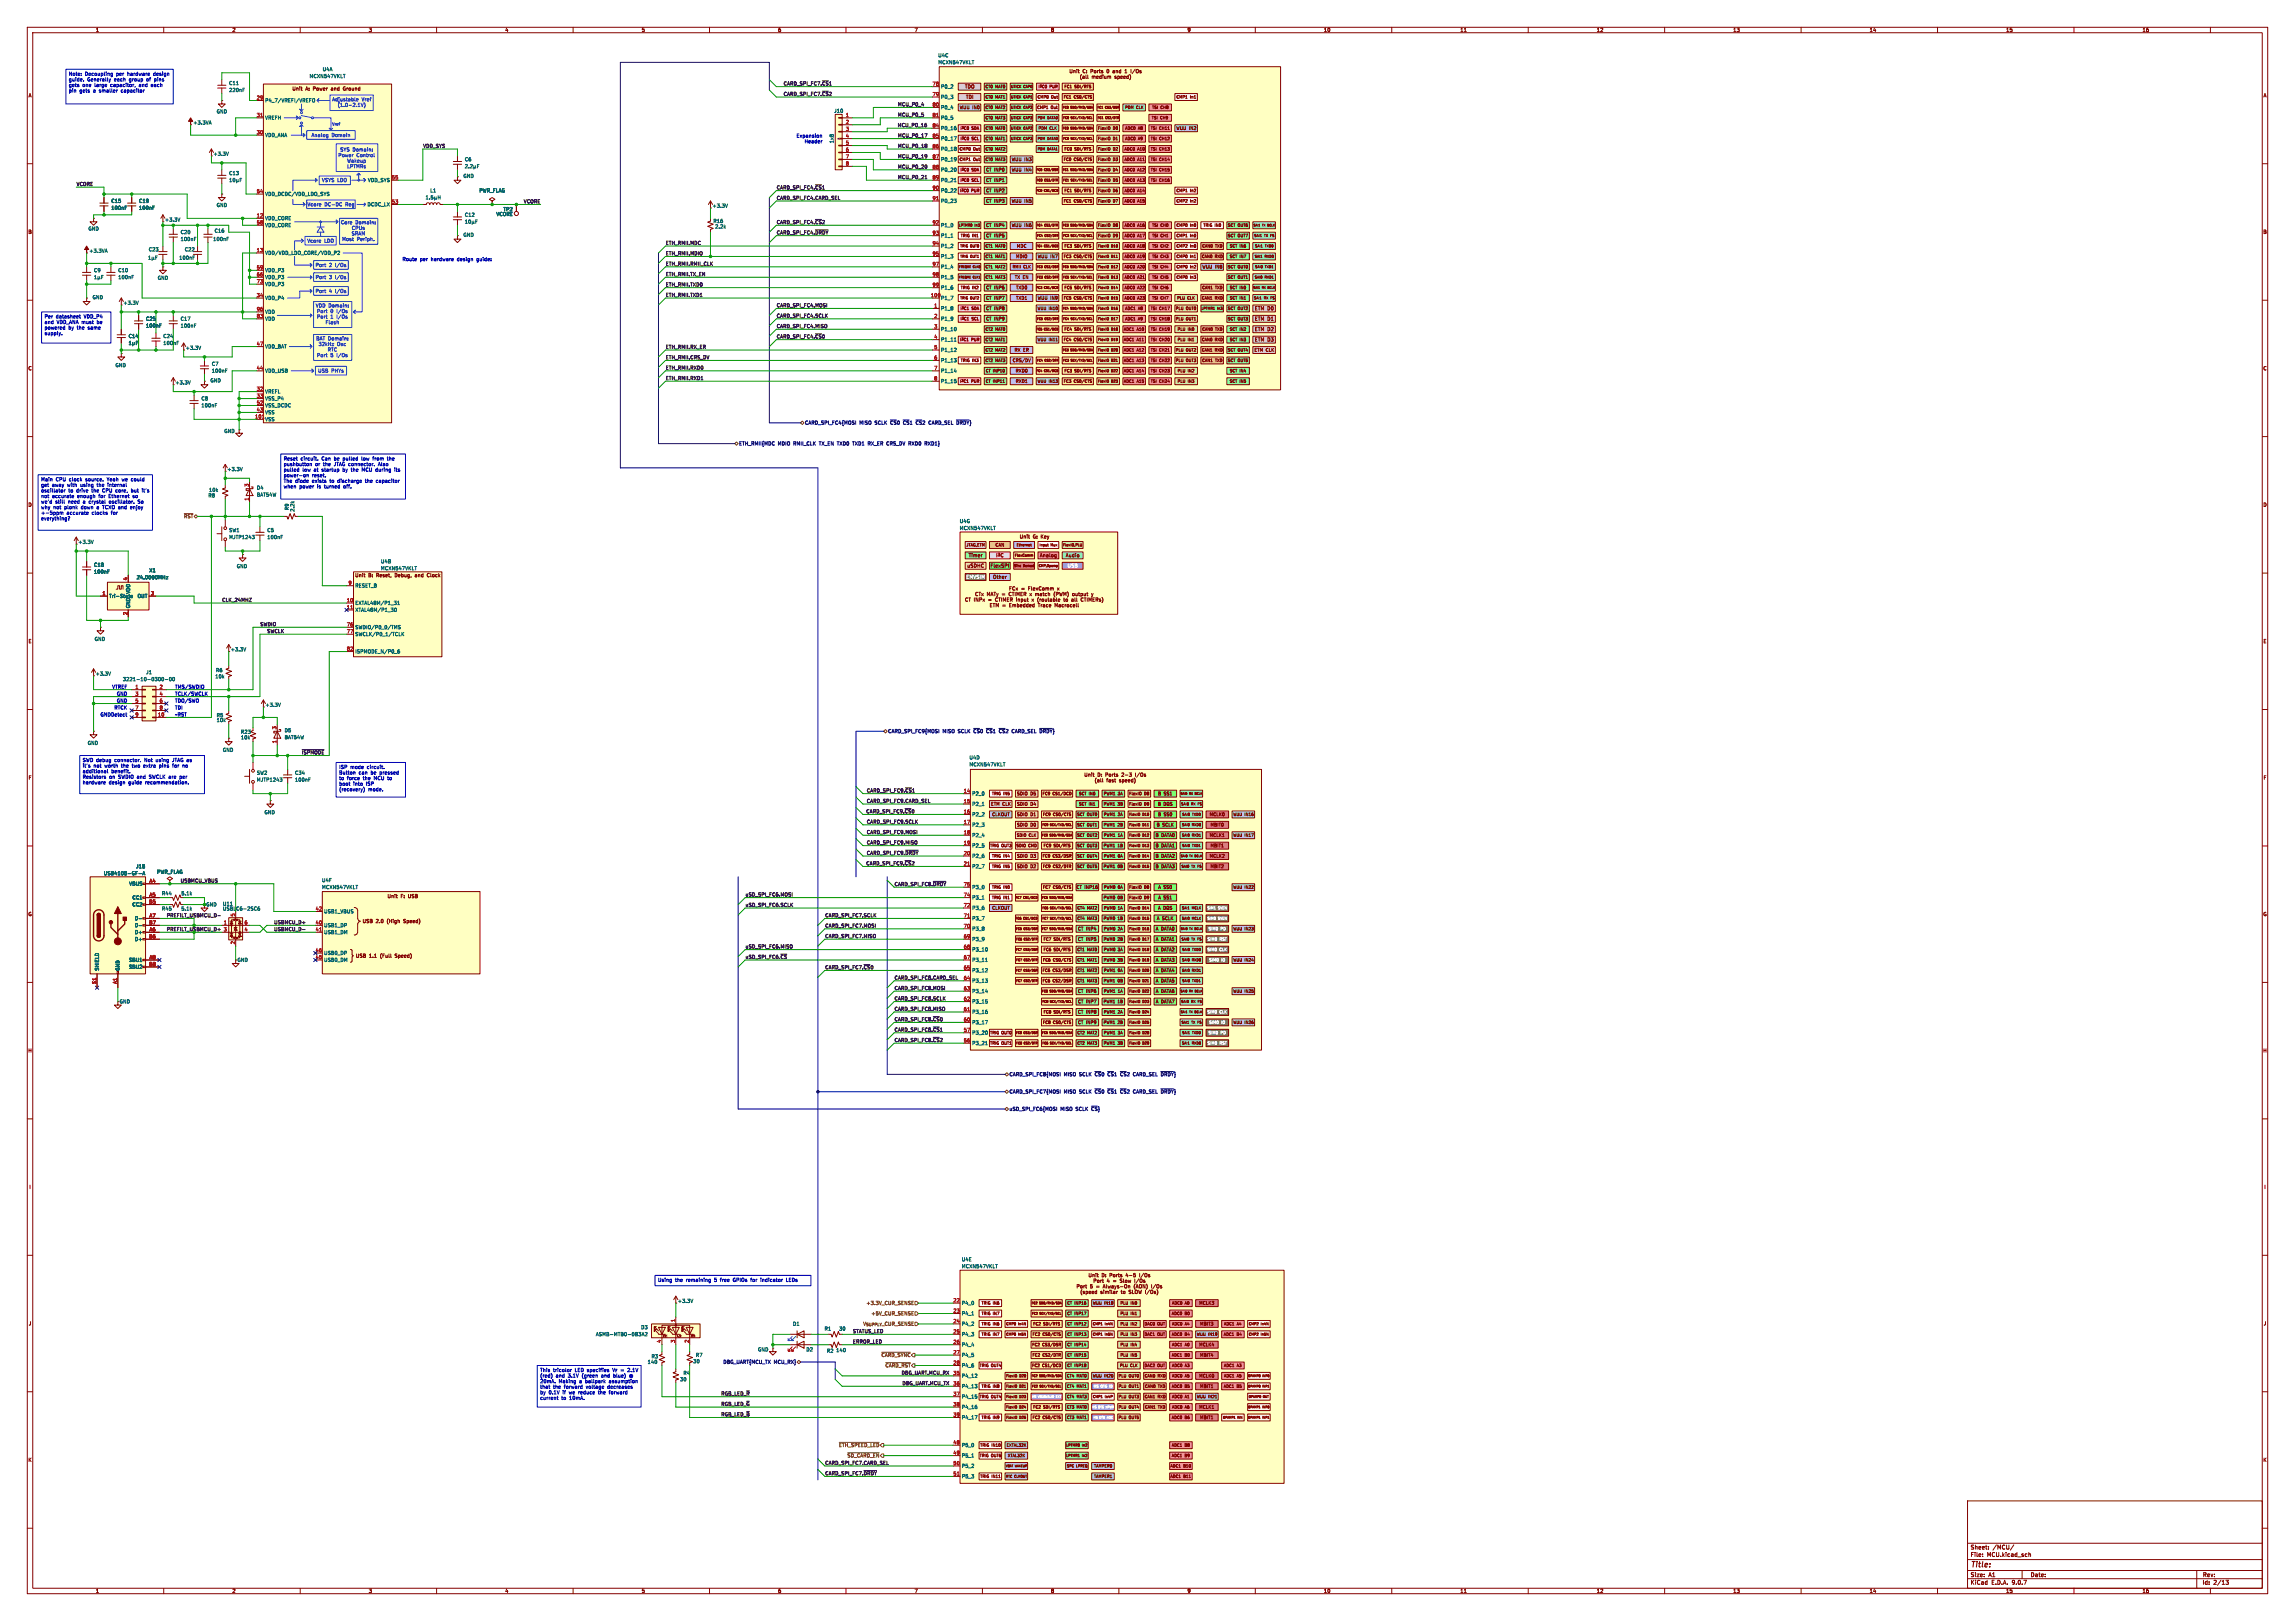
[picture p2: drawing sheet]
<svg xmlns="http://www.w3.org/2000/svg" width="841mm" height="594mm" viewBox="0 0 841 594" stroke-linecap="round" stroke-linejoin="round" font-family="sans-serif">
<defs><g id="words">
<text font-size="9.2" fill="#840000" x="129.3" y="340.6">}</text>
<text font-size="4.2" fill="#006464" x="128.1" y="351.8">}</text>
<text font-size="2.8" fill="#840000" x="722" y="574.9">Title:</text>
<g font-size="2.1" fill="#840000">
<text x="722" y="568">Sheet:</text>
<text x="730.2" y="568">/MCU/</text>
<text x="722" y="570.7">File:</text>
<text x="728.1" y="570.7">MCU.kicad_sch</text>
<text x="722" y="580.9">KiCad</text>
<text x="722" y="578.1">Size:</text>
<text x="728.7" y="578.1">A1</text>
<text x="729.7" y="580.9">E.D.A.</text>
<text x="737.3" y="580.9">9.0.7</text>
<text x="744" y="578.1">Date:</text>
<text x="807" y="578.3">Rev:</text>
<text x="807" y="580.9">Id:</text>
<text x="811.1" y="580.9">2/13</text>
</g>
<g font-size="1.8" fill="#840000">
<text x="35" y="11.9">1</text>
<text x="85" y="11.9">2</text>
<text x="135" y="11.9">3</text>
<text x="185" y="11.9">4</text>
<text x="235" y="11.9">5</text>
<text x="285" y="11.9">6</text>
<text x="335" y="11.9">7</text>
<text x="385" y="11.9">8</text>
<text x="435" y="11.9">9</text>
<text x="485" y="11.9">10</text>
<text x="535" y="11.9">11</text>
<text x="585" y="11.9">12</text>
<text x="635" y="11.9">13</text>
<text x="685" y="11.9">14</text>
<text x="735" y="11.9">15</text>
<text x="785" y="11.9">16</text>
<text x="389.7" y="28">Ports</text>
<text x="395.8" y="28">0</text>
<text x="398.2" y="28">and</text>
<text x="402.8" y="28">1</text>
<text x="415.1" y="28">medium</text>
<text x="10.3" y="35.9">A</text>
<text x="107" y="33.4">Unit</text>
<text x="112" y="33.4">A: Power</text>
<text x="121.6" y="33.4">and</text>
<text x="126.2" y="33.4">Ground</text>
<text x="353.5" y="32.6">TDO</text>
<text x="829.3" y="35.9">A</text>
<text x="353.8" y="36.4">TDI</text>
<text x="10.3" y="85.9">B</text>
<text x="829.2" y="85.9">B</text>
<text x="459.7" y="113.9">ETM D0</text>
<text x="459.7" y="117.7">ETM D1</text>
<text x="459.7" y="121.5">ETM D2</text>
<text x="459.7" y="125.3">ETM D3</text>
<text x="10.3" y="135.9">C</text>
<text x="829.2" y="135.9">C</text>
<text x="10.3" y="185.9">D</text>
<text x="829.2" y="185.9">D</text>
<text x="373.5" y="197.5">Unit</text>
<text x="378.5" y="197.5">G: Key</text>
<text x="354.3" y="208.2">uSDHC</text>
<text x="354.8" y="204.4">Timer</text>
<text x="362.8" y="208.2">FlexSPI</text>
<text x="364.9" y="204.4">I^{3}C</text>
<text x="380.9" y="204.4">Analog</text>
<text x="390.4" y="204.4">Audio</text>
<text x="130" y="211.7">Unit</text>
<text x="135" y="211.7">B:</text>
<text x="138" y="211.7">Reset,</text>
<text x="145" y="211.7">Debug,</text>
<text x="152.6" y="211.7">and</text>
<text x="157.2" y="211.7">Clock</text>
<text x="363.8" y="212.3">Other</text>
<text x="354.5" y="219.6">(PWM)</text>
<text x="361.6" y="219.6">output</text>
<text x="374.2" y="219.6">INPx</text>
<text x="379.6" y="219.6">=</text>
<text x="382.4" y="219.6">CTIMER input</text>
<text x="396.2" y="219.6">x</text>
<text x="398.4" y="219.6">(routable</text>
<text x="10.3" y="235.9">E</text>
<text x="829.3" y="235.9">E</text>
<text x="10.3" y="285.9">F</text>
<text x="396.5" y="285.8">Ports</text>
<text x="402.6" y="285.8">2-3</text>
<text x="417.7" y="285.8">fast</text>
<text x="829.3" y="285.9">F</text>
<text x="141.8" y="329.3">Unit</text>
<text x="146.8" y="329.3">F:</text>
<text x="149.7" y="329.3">USB</text>
<text x="10.3" y="335.9">G</text>
<text x="829.2" y="335.9">G</text>
<text x="132.7" y="338.4">USB</text>
<text x="137.7" y="338.4">2.0</text>
<text x="141.9" y="338.4">(High</text>
<text x="148.2" y="338.4">Speed)</text>
<text x="130.3" y="351.1">USB</text>
<text x="135.3" y="351.1">1.1</text>
<text x="139.4" y="351.1">(Full</text>
<text x="145" y="351.1">Speed)</text>
<text x="10.2" y="385.9">H</text>
<text x="829.2" y="385.9">H</text>
<text x="10.6" y="435.9">I</text>
<text x="829.6" y="435.9">I</text>
<text x="392.2" y="471.3">Slow</text>
<text x="408.2" y="471.3">5</text>
<text x="410.6" y="471.3">=</text>
<text x="413.3" y="471.3">Always-On</text>
<text x="424.8" y="471.3">(AON)</text>
<text x="10.4" y="485.9">J</text>
<text x="829.4" y="485.9">J</text>
<text x="244.7" y="490.3" transform="rotate(-90 244.7 490.3)">R</text>
<text x="249.8" y="490.3" transform="rotate(-90 249.8 490.3)">G</text>
<text x="254.9" y="490.3" transform="rotate(-90 254.9 490.3)">B</text>
<text x="10.3" y="535.9">K</text>
<text x="829.2" y="535.9">K</text>
<text x="35" y="583.9">1</text>
<text x="85" y="583.9">2</text>
<text x="135" y="583.9">3</text>
<text x="185" y="583.9">4</text>
<text x="235" y="583.9">5</text>
<text x="285" y="583.9">6</text>
<text x="335" y="583.9">7</text>
<text x="385" y="583.9">8</text>
<text x="435" y="583.9">9</text>
<text x="485" y="583.9">10</text>
<text x="535" y="583.9">11</text>
<text x="585" y="583.9">12</text>
<text x="635" y="583.9">13</text>
<text x="685" y="583.9">14</text>
<text x="735" y="583.9">15</text>
<text x="785" y="583.9">16</text>
</g>
<g font-size="1.8" fill="#006464">
<text x="343.7" y="21.2">U4C</text>
<text x="343.7" y="23.7">MCXN547VKLT</text>
<text x="113.3" y="28.8">MCXN547VKLT</text>
<text x="118.1" y="26.3">U4A</text>
<text x="83.8" y="33.9">220nF</text>
<text x="83.8" y="31.3">C11</text>
<text x="344.7" y="32.6">P0_2</text>
<text x="79.2" y="41.8">GND</text>
<text x="97" y="37.7">P4_7/VREFI/VREFO</text>
<text x="115.8" y="38.3">Adjustable</text>
<text x="305.5" y="41.5">J10</text>
<text x="344.7" y="36.4">P0_3</text>
<text x="344.7" y="40.2">P0_4</text>
<text x="70.7" y="45.8">+3.3VA</text>
<text x="97" y="44">VREFH</text>
<text x="344.7" y="44">P0_5</text>
<text x="344.7" y="47.9">P0_16</text>
<text x="97" y="50.4">VDD_ANA</text>
<text x="305.7" y="52.6" transform="rotate(-90 305.7 52.6)">1x8</text>
<text x="344.7" y="51.7">P0_17</text>
<text x="78.1" y="57.3">+3.3V</text>
<text x="170.2" y="59.3">C6</text>
<text x="344.7" y="55.5">P0_18</text>
<text x="344.7" y="59.3">P0_19</text>
<text x="83.8" y="64.4">C13</text>
<text x="169.7" y="65.4">GND</text>
<text x="344.7" y="63.1">P0_20</text>
<text x="97" y="72">VDD_DCDC/VDD_LDO_SYS</text>
<text x="134.7" y="66.9">VDD_SYS</text>
<text x="157.5" y="70.7">L1</text>
<text x="175.5" y="70.7">PWR_FLAG</text>
<text x="344.7" y="66.9">P0_21</text>
<text x="344.7" y="70.7">P0_22</text>
<text x="40.6" y="77.1">100nF</text>
<text x="40.6" y="74.5">C15</text>
<text x="50.8" y="77.1">100nF</text>
<text x="50.8" y="74.5">C19</text>
<text x="79.2" y="76">GND</text>
<text x="134.5" y="75.8">DCDC_LX</text>
<text x="184.4" y="77.6">TP2</text>
<text x="261" y="76.3">+3.3V</text>
<text x="344.7" y="74.5">P0_23</text>
<text x="60.3" y="81.4">+3.3V</text>
<text x="97" y="80.9">VDD_CORE</text>
<text x="97" y="83.4">VDD_CORE</text>
<text x="170.2" y="79.6">C12</text>
<text x="181.8" y="79.3">VCORE</text>
<text x="261.3" y="81.9">R16</text>
<text x="261.9" y="83.9">2.2k</text>
<text x="344.7" y="83.4">P1_0</text>
<text x="32.3" y="84.7">GND</text>
<text x="66" y="88.5">100nF</text>
<text x="66" y="86">C20</text>
<text x="78" y="88.5">100nF</text>
<text x="78.5" y="85.4">C16</text>
<text x="169.7" y="87">GND</text>
<text x="344.7" y="87.2">P1_1</text>
<text x="32.6" y="92.8">+3.3VA</text>
<text x="54.4" y="92.3">C23</text>
<text x="65.5" y="95.4">100nF</text>
<text x="67.6" y="92.3">C22</text>
<text x="97" y="93.6">VDD/VDD_LDO_CORE/VDD_P2</text>
<text x="344.7" y="91">P1_2</text>
<text x="344.7" y="94.8">P1_3</text>
<text x="34.3" y="99.9">C9</text>
<text x="43.2" y="99.9">C10</text>
<text x="97" y="99.9">VDD_P3</text>
<text x="344.7" y="98.7">P1_4</text>
<text x="43.2" y="102.5">100nF</text>
<text x="57.7" y="102.7">GND</text>
<text x="97" y="102.5">VDD_P3</text>
<text x="97" y="105">VDD_P3</text>
<text x="344.7" y="102.5">P1_5</text>
<text x="344.7" y="106.3">P1_6</text>
<text x="33.8" y="109.8">GND</text>
<text x="45.1" y="111.9">+3.3V</text>
<text x="97" y="110.1">VDD_P4</text>
<text x="344.7" y="110.1">P1_7</text>
<text x="344.7" y="113.9">P1_8</text>
<text x="53.3" y="117.7">C25</text>
<text x="66" y="117.7">C17</text>
<text x="97" y="115.2">VDD</text>
<text x="97" y="117.7">VDD</text>
<text x="344.7" y="117.7">P1_9</text>
<text x="47" y="124.1">C14</text>
<text x="53.3" y="120.2">100nF</text>
<text x="59.7" y="124.1">C24</text>
<text x="66" y="120.2">100nF</text>
<text x="344.7" y="121.5">P1_10</text>
<text x="344.7" y="125.3">P1_11</text>
<text x="59.7" y="126.6">100nF</text>
<text x="67.9" y="128.4">+3.3V</text>
<text x="101.5" y="128">BAT</text>
<text x="344.7" y="129.1">P1_12</text>
<text x="42.2" y="134.7">GND</text>
<text x="77.5" y="134.2">C7</text>
<text x="77.5" y="136.8">100nF</text>
<text x="97" y="136.8">VDD_USB</text>
<text x="344.7" y="132.9">P1_13</text>
<text x="344.7" y="136.8">P1_14</text>
<text x="64.1" y="141.1">+3.3V</text>
<text x="77" y="140.3">GND</text>
<text x="344.7" y="140.6">P1_15</text>
<text x="73.7" y="146.9">C8</text>
<text x="73.7" y="149.5">100nF</text>
<text x="97" y="144.4">VREFL</text>
<text x="97" y="146.9">VSS_P4</text>
<text x="97" y="149.5">VSS_DCDC</text>
<text x="97" y="152">VSS</text>
<text x="97" y="154.5">VSS</text>
<text x="82" y="158.9">GND</text>
<text x="83.2" y="172.8">+3.3V</text>
<text x="94" y="179.6">D4</text>
<text x="76.2" y="182.5">R8</text>
<text x="76.5" y="180.4">10k</text>
<text x="94" y="182.2">BAT54W</text>
<text x="106" y="187.1" transform="rotate(-90 106 187.1)">R9</text>
<text x="108.1" y="187.7" transform="rotate(-90 108.1 187.7)">2.2k</text>
<text x="351.5" y="191.9">U4G</text>
<text x="83.8" y="195.2">SW1</text>
<text x="83.8" y="197.7">MJTP1243</text>
<text x="97.8" y="195.2">C5</text>
<text x="97.8" y="197.7">100nF</text>
<text x="351.5" y="194.4">MCXN547VKLT</text>
<text x="28.6" y="199.5">+3.3V</text>
<text x="34.3" y="207.9">C18</text>
<text x="54.6" y="209.9">X1</text>
<text x="86.6" y="208.4">GND</text>
<text x="139.5" y="206.6">U4B</text>
<text x="139.5" y="209.1">MCXN547VKLT</text>
<text x="34.3" y="210.4">100nF</text>
<text x="49.9" y="212.4">24.0000MHz</text>
<text x="130" y="215.5">RESET_B</text>
<text x="39.9" y="219.3">Tri-State</text>
<text x="47.9" y="217.7" transform="rotate(-90 47.9 217.7)">VDD</text>
<text x="50.3" y="219.3">OUT</text>
<text x="130" y="221.8">EXTAL48M/P1_31</text>
<text x="47.9" y="223" transform="rotate(-90 47.9 223)">GND</text>
<text x="130" y="224.4">XTAL48M/P1_30</text>
<text x="130" y="230.7">SWDIO/P0_0/TMS</text>
<text x="130" y="233.3">SWCLK/P0_1/TCLK</text>
<text x="34.5" y="235.1">GND</text>
<text x="84.4" y="238.9">+3.3V</text>
<text x="130" y="239.6">ISPMODE_N/P0_6</text>
<text x="34.9" y="247.8">+3.3V</text>
<text x="44.9" y="249.8">3221-10-0300-00</text>
<text x="53.4" y="247.2">J1</text>
<text x="78.7" y="248.8">10k</text>
<text x="79" y="246.5">R6</text>
<text x="79.3" y="263">R5</text>
<text x="97.1" y="259.2">+3.3V</text>
<text x="79.3" y="264.8">10k</text>
<text x="88.1" y="269.1">R23</text>
<text x="104.1" y="268.5">D5</text>
<text x="32" y="273.2">GND</text>
<text x="81.5" y="275.7">GND</text>
<text x="88.1" y="271.1">10k</text>
<text x="104.1" y="271.1">BAT54W</text>
<text x="355.1" y="278.5">U4D</text>
<text x="355.1" y="281">MCXN547VKLT</text>
<text x="94" y="284.1">SW2</text>
<text x="94" y="286.6">MJTP1243</text>
<text x="108" y="286.6">100nF</text>
<text x="108" y="284.1">C34</text>
<text x="356.1" y="291.7">P2_0</text>
<text x="96.8" y="298.6">GND</text>
<text x="356.1" y="295.5">P2_1</text>
<text x="356.1" y="299.3">P2_2</text>
<text x="356.1" y="303.1">P2_3</text>
<text x="356.1" y="306.9">P2_4</text>
<text x="356.1" y="310.7">P2_5</text>
<text x="356.1" y="314.6">P2_6</text>
<text x="37.9" y="320.9">USB4105-GF-A</text>
<text x="49.7" y="318.4">J15</text>
<text x="57.4" y="320.4">PWR_FLAG</text>
<text x="117.9" y="323.4">U4F</text>
<text x="356.1" y="318.4">P2_7</text>
<text x="47.2" y="324.7">VBUS</text>
<text x="48.4" y="329.8">CC1</text>
<text x="59.2" y="328.3">R44</text>
<text x="66.3" y="328.3">5.1k</text>
<text x="117.9" y="326">MCXN547VKLT</text>
<text x="356.1" y="326">P3_0</text>
<text x="356.1" y="329.8">P3_1</text>
<text x="48.4" y="332.3">CC2</text>
<text x="59.2" y="333.9">R45</text>
<text x="66.3" y="333.9">5.1k</text>
<text x="75.4" y="332.3">GND</text>
<text x="81.5" y="332.1">U11</text>
<text x="81.5" y="333.9">USBLC6-2SC6</text>
<text x="118.6" y="334.9">USB1_VBUS</text>
<text x="356.1" y="333.6">P3_6</text>
<text x="49.3" y="337.4">D-</text>
<text x="49.3" y="340">D-</text>
<text x="118.6" y="340">USB1_DP</text>
<text x="356.1" y="337.4">P3_7</text>
<text x="356.1" y="341.2">P3_8</text>
<text x="49.3" y="342.5">D+</text>
<text x="49.3" y="345">D+</text>
<text x="118.6" y="342.5">USB1_DM</text>
<text x="356.1" y="345">P3_9</text>
<text x="47.1" y="352.7">SBU1</text>
<text x="86.9" y="352.7">GND</text>
<text x="118.6" y="350.1">USB0_DP</text>
<text x="118.6" y="352.7">USB0_DM</text>
<text x="356.1" y="348.8">P3_10</text>
<text x="356.1" y="352.7">P3_11</text>
<text x="36.4" y="355.9" transform="rotate(-90 36.4 355.9)">SHIELD</text>
<text x="44" y="355.9" transform="rotate(-90 44 355.9)">GND</text>
<text x="47.1" y="355.2">SBU2</text>
<text x="356.1" y="356.5">P3_12</text>
<text x="356.1" y="360.3">P3_13</text>
<text x="356.1" y="364.1">P3_14</text>
<text x="43.7" y="367.9">GND</text>
<text x="356.1" y="367.9">P3_15</text>
<text x="356.1" y="371.7">P3_16</text>
<text x="356.1" y="375.5">P3_17</text>
<text x="356.1" y="379.3">P3_20</text>
<text x="356.1" y="383.1">P3_21</text>
<text x="352.3" y="462.4">U4E</text>
<text x="352.3" y="464.9">MCXN547VKLT</text>
<text x="248.3" y="477.6">+3.3V</text>
<text x="352.3" y="478.4">P4_0</text>
<text x="352.3" y="482.2">P4_1</text>
<text x="218.2" y="489.8">ASMB-MTB0-0B3A2</text>
<text x="234.8" y="487.3">D3</text>
<text x="290.4" y="486">D1</text>
<text x="302" y="487.8">R1</text>
<text x="307.3" y="487.8">30</text>
<text x="352.3" y="486">P4_2</text>
<text x="352.3" y="489.8">P4_3</text>
<text x="238.6" y="497.9">R3</text>
<text x="254.9" y="497.4">R7</text>
<text x="277.6" y="495.4">GND</text>
<text x="295.3" y="495.4">D2</text>
<text x="302.9" y="495.9">R2</text>
<text x="306.3" y="495.7">140</text>
<text x="352.3" y="493.6">P4_4</text>
<text x="352.3" y="497.4">P4_5</text>
<text x="237.2" y="500">140</text>
<text x="253.9" y="499.7">30</text>
<text x="352.3" y="501.2">P4_6</text>
<text x="249.1" y="506.3">30</text>
<text x="250.3" y="504">R4</text>
<text x="352.3" y="505.1">P4_12</text>
<text x="352.3" y="508.9">P4_13</text>
<text x="352.3" y="512.7">P4_15</text>
<text x="352.3" y="516.5">P4_16</text>
<text x="352.3" y="520.3">P4_17</text>
<text x="352.3" y="530.5">P5_0</text>
<text x="352.3" y="534.3">P5_1</text>
<text x="352.3" y="538.1">P5_2</text>
<text x="352.3" y="541.9">P5_3</text>
</g>
<g font-size="1.8" fill="#0000c2">
<text x="25.1" y="28.1">Note:</text>
<text x="31.2" y="28.1">Decoupling</text>
<text x="42.8" y="28.1">per</text>
<text x="47" y="28.1">hardware</text>
<text x="56.7" y="28.1">design</text>
<text x="25.1" y="30.1">guide.</text>
<text x="25.1" y="32.2">gets</text>
<text x="25.1" y="34.2">pin</text>
<text x="29.2" y="34.2">gets</text>
<text x="30.2" y="32.2">one</text>
<text x="32" y="30.1">Generally</text>
<text x="34.3" y="34.2">a</text>
<text x="34.8" y="32.2">large</text>
<text x="36.6" y="34.2">smaller</text>
<text x="40.8" y="32.2">capacitor,</text>
<text x="42" y="30.1">each</text>
<text x="44.9" y="34.2">capacitor</text>
<text x="47.6" y="30.1">group</text>
<text x="51.5" y="32.2">and</text>
<text x="54.2" y="30.1">of</text>
<text x="56.1" y="32.2">each</text>
<text x="57.2" y="30.1">pins</text>
<text x="291.7" y="50.6">Expansion</text>
<text x="294.7" y="52.7">Header</text>
<text x="147.3" y="95.9">Route</text>
<text x="153.9" y="95.9">per</text>
<text x="158.1" y="95.9">hardware</text>
<text x="167.8" y="95.9">design</text>
<text x="175.2" y="95.9">guide:</text>
<text x="16.2" y="117">Per</text>
<text x="16.2" y="119">and</text>
<text x="20.5" y="117">datasheet</text>
<text x="20.8" y="119">VDD_ANA must</text>
<text x="30.9" y="117">VDD_P4</text>
<text x="35.9" y="119">be</text>
<text x="16.2" y="121.1">powered</text>
<text x="16.2" y="123.1">supply.</text>
<text x="25.1" y="121.1">by</text>
<text x="28.4" y="121.1">the</text>
<text x="32.5" y="121.1">same</text>
<text x="103.8" y="169">Reset</text>
<text x="103.8" y="171.1">pushbutton</text>
<text x="103.8" y="173.1">pulled</text>
<text x="110.2" y="169">circuit.</text>
<text x="110.9" y="173.1">low</text>
<text x="115.2" y="173.1">at</text>
<text x="115.5" y="171.1">or</text>
<text x="118" y="169">Can</text>
<text x="118.2" y="173.1">startup</text>
<text x="118.6" y="171.1">the</text>
<text x="122.8" y="171.1">JTAG connector.</text>
<text x="122.8" y="169">be</text>
<text x="126.1" y="173.1">by</text>
<text x="126.2" y="169">pulled</text>
<text x="129.4" y="173.1">the</text>
<text x="133.2" y="169">low</text>
<text x="133.5" y="173.1">MCU during</text>
<text x="137.5" y="169">from</text>
<text x="139.4" y="171.1">Also</text>
<text x="143" y="169">the</text>
<text x="145.9" y="173.1">its</text>
<text x="14.9" y="176.7">Main</text>
<text x="14.9" y="178.7">get</text>
<text x="19.1" y="178.7">away</text>
<text x="20.4" y="176.7">CPU</text>
<text x="24.8" y="178.7">with</text>
<text x="25.5" y="176.7">clock</text>
<text x="29.8" y="178.7">using</text>
<text x="31.7" y="176.7">source.</text>
<text x="36.1" y="178.7">the</text>
<text x="39.7" y="176.7">Yeah</text>
<text x="40.2" y="178.7">internal</text>
<text x="45.4" y="176.7">we</text>
<text x="49" y="176.7">could</text>
<text x="103.8" y="175.2">power-on</text>
<text x="103.8" y="177.2">The</text>
<text x="103.8" y="179.3">when</text>
<text x="108.2" y="177.2">diode</text>
<text x="109.7" y="179.3">power</text>
<text x="114.4" y="175.2">reset.</text>
<text x="114.5" y="177.2">exists</text>
<text x="116.4" y="179.3">is</text>
<text x="119.2" y="179.3">turned</text>
<text x="121.2" y="177.2">to</text>
<text x="124.2" y="177.2">discharge</text>
<text x="126.4" y="179.3">off.</text>
<text x="134.6" y="177.2">the</text>
<text x="138.7" y="177.2">capacitor</text>
<text x="14.9" y="180.8">oscillator</text>
<text x="14.9" y="182.8">not</text>
<text x="14.9" y="184.8">we'd</text>
<text x="19.1" y="182.8">accurate</text>
<text x="20.3" y="184.8">still</text>
<text x="25.1" y="180.8">to</text>
<text x="25.1" y="184.8">need</text>
<text x="28.1" y="180.8">drive</text>
<text x="28.5" y="182.8">enough</text>
<text x="30.8" y="184.8">a</text>
<text x="33.1" y="184.8">crystal</text>
<text x="33.9" y="180.8">the</text>
<text x="36.5" y="182.8">for</text>
<text x="38.1" y="180.8">CPU</text>
<text x="40.3" y="182.8">Ethernet</text>
<text x="40.7" y="184.8">oscillator.</text>
<text x="43.1" y="180.8">core,</text>
<text x="49" y="180.8">but</text>
<text x="49.4" y="182.8">so</text>
<text x="51.5" y="184.8">So</text>
<text x="53.2" y="180.8">it's</text>
<text x="14.9" y="186.9">why</text>
<text x="14.9" y="188.9">+-5ppm</text>
<text x="14.9" y="191">everything?</text>
<text x="19.5" y="186.9">not</text>
<text x="23.7" y="186.9">plonk</text>
<text x="24.4" y="188.9">accurate</text>
<text x="30" y="186.9">down</text>
<text x="33.8" y="188.9">clocks</text>
<text x="36" y="186.9">a</text>
<text x="38.3" y="186.9">TCXO and</text>
<text x="41.1" y="188.9">for</text>
<text x="48.9" y="186.9">enjoy</text>
<text x="41" y="252.6">VTREF</text>
<text x="42.7" y="255.1">GND</text>
<text x="42.7" y="257.7">GND</text>
<text x="64" y="252.6">TMS/SWDIO</text>
<text x="64" y="257.7">TDO/SWO</text>
<text x="64" y="255.1">TCLK/SWCLK</text>
<text x="36.7" y="262.7">GNDDetect</text>
<text x="41.8" y="260.2">RTCK</text>
<text x="64" y="260.2">TDI</text>
<text x="64" y="262.7">~RST</text>
<text x="30.2" y="279.5">SWD debug</text>
<text x="30.2" y="281.6">it's</text>
<text x="34.3" y="281.6">not</text>
<text x="38.5" y="281.6">worth</text>
<text x="42.1" y="279.5">connector.</text>
<text x="44.8" y="281.6">the</text>
<text x="48.9" y="281.6">two</text>
<text x="53.3" y="279.5">Not</text>
<text x="53.3" y="281.6">extra</text>
<text x="57.6" y="279.5">using</text>
<text x="59.3" y="281.6">pins</text>
<text x="63.9" y="279.5">JTAG as</text>
<text x="64.4" y="281.6">for</text>
<text x="68.2" y="281.6">no</text>
<text x="30.2" y="283.6">additional</text>
<text x="30.2" y="285.7">Resistors</text>
<text x="30.2" y="287.7">hardware</text>
<text x="39.9" y="287.7">design</text>
<text x="40" y="285.7">on</text>
<text x="40.8" y="283.6">benefit.</text>
<text x="43.5" y="285.7">SWDIO and</text>
<text x="47.3" y="287.7">guide</text>
<text x="53.6" y="287.7">recommendation.</text>
<text x="55.2" y="285.7">SWCLK are</text>
<text x="66.8" y="285.7">per</text>
<text x="124.1" y="282.1">ISP</text>
<text x="124.1" y="284.1">Button</text>
<text x="124.1" y="286.2">to</text>
<text x="127.2" y="286.2">force</text>
<text x="128.4" y="282.1">mode</text>
<text x="131.5" y="284.1">can</text>
<text x="133.2" y="286.2">the</text>
<text x="134.6" y="282.1">circuit.</text>
<text x="136" y="284.1">be</text>
<text x="137.3" y="286.2">MCU to</text>
<text x="139.4" y="284.1">pressed</text>
<text x="124.1" y="288.2">boot</text>
<text x="124.1" y="290.3">(recovery)</text>
<text x="129.5" y="288.2">into</text>
<text x="134.3" y="288.2">ISP</text>
<text x="134.9" y="290.3">mode.</text>
<text x="241" y="470">Using</text>
<text x="247.4" y="470">the</text>
<text x="251.5" y="470">remaining</text>
<text x="262.1" y="470">5</text>
<text x="264.5" y="470">free</text>
<text x="269.3" y="470">GPIOs</text>
<text x="276" y="470">for</text>
<text x="279.8" y="470">indicator</text>
<text x="289.4" y="470">LEDs</text>
<text x="197.8" y="503.1">This</text>
<text x="202.7" y="503.1">tricolor</text>
<text x="210.8" y="503.1">LED specifies</text>
<text x="225" y="503.1">V_{F}</text>
<text x="228.2" y="503.1">=</text>
<text x="230.9" y="503.1">2.1V</text>
<text x="197.8" y="505.1">(red)</text>
<text x="197.8" y="507.1">20mA.</text>
<text x="197.8" y="509.2">that</text>
<text x="202.7" y="509.2">the</text>
<text x="203.7" y="505.1">and</text>
<text x="204.8" y="507.1">Making</text>
<text x="206.9" y="509.2">forward</text>
<text x="208.3" y="505.1">3.1V</text>
<text x="212.5" y="507.1">a</text>
<text x="213.6" y="505.1">(green</text>
<text x="214.8" y="507.1">ballpark</text>
<text x="215.1" y="509.2">voltage</text>
<text x="220.9" y="505.1">and</text>
<text x="223.2" y="509.2">decreases</text>
<text x="223.7" y="507.1">assumption</text>
<text x="225.5" y="505.1">blue)</text>
<text x="231.6" y="505.1">@</text>
<text x="197.8" y="511.2">by</text>
<text x="197.8" y="513.3">current</text>
<text x="201.1" y="511.2">0.1V</text>
<text x="205.7" y="513.3">to</text>
<text x="206.4" y="511.2">if</text>
<text x="208.8" y="513.3">10mA.</text>
<text x="208.9" y="511.2">we</text>
<text x="212.5" y="511.2">reduce</text>
<text x="220" y="511.2">the</text>
<text x="224.1" y="511.2">forward</text>
</g>
<g font-size="1.8" fill="#0f0f0f">
<text x="287" y="31.4">CARD_SPI_FC7.~{CS}1</text>
<text x="287" y="35.2">CARD_SPI_FC7.~{CS}2</text>
<text x="328.9" y="39">MCU_P0_4</text>
<text x="328.8" y="46.6">MCU_P0_16</text>
<text x="328.9" y="42.8">MCU_P0_5</text>
<text x="328.9" y="50.5">MCU_P0_17</text>
<text x="154.9" y="54.3">VDD_SYS</text>
<text x="328.9" y="58.1">MCU_P0_19</text>
<text x="328.9" y="54.3">MCU_P0_18</text>
<text x="328.9" y="65.7">MCU_P0_21</text>
<text x="328.9" y="61.9">MCU_P0_20</text>
<text x="27.9" y="68.2">VCORE</text>
<text x="284.5" y="69.5">CARD_SPI_FC4.~{CS}1</text>
<text x="191.8" y="74.6">VCORE</text>
<text x="284.5" y="73.3">CARD_SPI_FC4.CARD_SEL</text>
<text x="284.5" y="82.2">CARD_SPI_FC4.~{CS}2</text>
<text x="243.8" y="89.8">ETH_RMII.MDC</text>
<text x="284.5" y="86">CARD_SPI_FC4.~{DRDY}</text>
<text x="243.8" y="93.6">ETH_RMII.MDIO</text>
<text x="243.8" y="101.3">ETH_RMII.TX_EN</text>
<text x="243.8" y="97.4">ETH_RMII.RMII_CLK</text>
<text x="243.8" y="105.1">ETH_RMII.TXD0</text>
<text x="243.8" y="108.9">ETH_RMII.TXD1</text>
<text x="284.5" y="112.7">CARD_SPI_FC4.MOSI</text>
<text x="284.5" y="116.5">CARD_SPI_FC4.SCLK</text>
<text x="284.5" y="120.3">CARD_SPI_FC4.MISO</text>
<text x="284.5" y="124.1">CARD_SPI_FC4.~{CS}0</text>
<text x="243.8" y="131.7">ETH_RMII.CRS_DV</text>
<text x="243.8" y="127.9">ETH_RMII.RX_ER</text>
<text x="243.8" y="135.5">ETH_RMII.RXD0</text>
<text x="243.8" y="139.4">ETH_RMII.RXD1</text>
<text x="81.3" y="220.6">CLK_24MHZ</text>
<text x="95.2" y="229.5">SWDIO</text>
<text x="97.8" y="232.1">SWCLK</text>
<text x="110.5" y="276.5">~{ISPMODE}</text>
<text x="317.5" y="290.5">CARD_SPI_FC9.~{CS}1</text>
<text x="317.3" y="298.1">CARD_SPI_FC9.~{CS}0</text>
<text x="317.5" y="294.3">CARD_SPI_FC9.CARD_SEL</text>
<text x="317.5" y="305.7">CARD_SPI_FC9.MOSI</text>
<text x="317.5" y="301.9">CARD_SPI_FC9.SCLK</text>
<text x="317.5" y="309.5">CARD_SPI_FC9.MISO</text>
<text x="317.3" y="317.1">CARD_SPI_FC9.~{CS}2</text>
<text x="317.5" y="313.3">CARD_SPI_FC9.~{DRDY}</text>
<text x="66" y="323.5">USBMCU_VBUS</text>
<text x="273" y="328.6">uSD_SPI_FC6.MOSI</text>
<text x="327.7" y="324.8">CARD_SPI_FC8.~{DRDY}</text>
<text x="273" y="332.4">uSD_SPI_FC6.SCLK</text>
<text x="61" y="336.2">PREFILT_USBMCU_D-</text>
<text x="100.3" y="341.3">USBMCU_D-</text>
<text x="100.3" y="338.7">USBMCU_D+</text>
<text x="302.3" y="336.2">CARD_SPI_FC7.SCLK</text>
<text x="302.3" y="340">CARD_SPI_FC7.MOSI</text>
<text x="273" y="347.6">uSD_SPI_FC6.MISO</text>
<text x="302.3" y="343.8">CARD_SPI_FC7.MISO</text>
<text x="273" y="351.4">uSD_SPI_FC6.~{CS}</text>
<text x="302.3" y="355.2">CARD_SPI_FC7.~{CS}0</text>
<text x="327.7" y="359.1">CARD_SPI_FC8.CARD_SEL</text>
<text x="327.7" y="362.9">CARD_SPI_FC8.MOSI</text>
<text x="327.7" y="366.7">CARD_SPI_FC8.SCLK</text>
<text x="327.7" y="370.5">CARD_SPI_FC8.MISO</text>
<text x="327.7" y="374.3">CARD_SPI_FC8.~{CS}0</text>
<text x="327.7" y="381.9">CARD_SPI_FC8.~{CS}2</text>
<text x="327.7" y="378.1">CARD_SPI_FC8.~{CS}1</text>
<text x="312.4" y="488.6">STATUS_LED</text>
<text x="312.4" y="492.4">ERROR_LED</text>
<text x="330.2" y="503.8">DBG_UART.MCU_RX</text>
<text x="330.5" y="507.7">DBG_UART.MCU_TX</text>
<text x="264.2" y="511.5">RGB_LED_~{R}</text>
<text x="264.2" y="515.3">RGB_LED_~{G}</text>
<text x="264.2" y="519.1">RGB_LED_~{B}</text>
<text x="302.3" y="536.9">CARD_SPI_FC7.CARD_SEL</text>
<text x="302.3" y="540.7">CARD_SPI_FC7.~{DRDY}</text>
</g>
<g font-size="1.8" fill="#a90000">
<text x="341.6" y="31.5">78</text>
<text x="341.6" y="35.3">79</text>
<text x="93.9" y="36.6">29</text>
<text x="341.6" y="39.1">80</text>
<text x="93.9" y="42.9">31</text>
<text x="309.8" y="42.9">1</text>
<text x="309.8" y="45.5">2</text>
<text x="341.6" y="42.9">81</text>
<text x="341.6" y="46.7">84</text>
<text x="93.9" y="49.3">30</text>
<text x="309.8" y="48">3</text>
<text x="309.8" y="50.5">4</text>
<text x="309.8" y="53.1">5</text>
<text x="341.6" y="50.5">85</text>
<text x="309.8" y="55.6">6</text>
<text x="309.8" y="58.2">7</text>
<text x="341.6" y="54.4">86</text>
<text x="341.6" y="58.2">87</text>
<text x="143.5" y="65.8">55</text>
<text x="309.8" y="60.7">8</text>
<text x="341.6" y="62">88</text>
<text x="341.6" y="65.8">89</text>
<text x="93.9" y="70.9">54</text>
<text x="341.6" y="69.6">90</text>
<text x="143.5" y="74.7">53</text>
<text x="341.6" y="73.4">91</text>
<text x="93.9" y="79.8">12</text>
<text x="93.9" y="82.3">58</text>
<text x="341.6" y="82.3">92</text>
<text x="341.6" y="86.1">93</text>
<text x="341.6" y="89.9">94</text>
<text x="93.9" y="92.5">13</text>
<text x="341.6" y="93.7">95</text>
<text x="93.9" y="98.8">59</text>
<text x="93.9" y="101.3">66</text>
<text x="341.6" y="97.5">97</text>
<text x="341.6" y="101.3">98</text>
<text x="93.9" y="103.9">73</text>
<text x="341.6" y="105.2">99</text>
<text x="93.9" y="109">34</text>
<text x="341" y="109">100</text>
<text x="342.2" y="112.8">1</text>
<text x="93.9" y="114">96</text>
<text x="93.9" y="116.6">83</text>
<text x="342.2" y="116.6">2</text>
<text x="342.2" y="120.4">3</text>
<text x="342.2" y="124.2">4</text>
<text x="93.9" y="126.7">47</text>
<text x="342.2" y="128">5</text>
<text x="342.2" y="131.8">6</text>
<text x="93.9" y="135.6">44</text>
<text x="342.2" y="135.6">7</text>
<text x="93.9" y="143.3">32</text>
<text x="342.2" y="139.4">8</text>
<text x="93.9" y="145.8">33</text>
<text x="93.9" y="148.3">52</text>
<text x="93.3" y="153.4">101</text>
<text x="93.9" y="150.9">43</text>
<text x="91.2" y="178.5" transform="rotate(-90 91.2 178.5)">3</text>
<text x="91.2" y="183.6" transform="rotate(-90 91.2 183.6)">1</text>
<text x="46.7" y="212.8" transform="rotate(-90 46.7 212.8)">4</text>
<text x="127.6" y="214.4">9</text>
<text x="37.4" y="218.2">1</text>
<text x="55.2" y="218.2">3</text>
<text x="127" y="220.7">10</text>
<text x="46.7" y="225.5" transform="rotate(-90 46.7 225.5)">2</text>
<text x="127" y="223.3">11</text>
<text x="127" y="229.6">76</text>
<text x="127" y="232.2">77</text>
<text x="127" y="238.5">82</text>
<text x="49.5" y="252.5">1</text>
<text x="49.5" y="255">3</text>
<text x="49.5" y="257.6">5</text>
<text x="58.3" y="252.5">2</text>
<text x="58.3" y="255">4</text>
<text x="58.3" y="257.6">6</text>
<text x="49.5" y="260.1">7</text>
<text x="49.5" y="262.6">9</text>
<text x="57.7" y="262.6">10</text>
<text x="58.3" y="260.1">8</text>
<text x="101.3" y="267.4" transform="rotate(-90 101.3 267.4)">3</text>
<text x="101.3" y="272.5" transform="rotate(-90 101.3 272.5)">1</text>
<text x="353" y="290.6">14</text>
<text x="353" y="294.4">15</text>
<text x="353" y="298.2">16</text>
<text x="353" y="302">17</text>
<text x="353" y="305.8">18</text>
<text x="353" y="309.6">19</text>
<text x="353" y="313.4">20</text>
<text x="353" y="317.2">21</text>
<text x="54.6" y="323.6">A4</text>
<text x="54.6" y="328.7">A5</text>
<text x="353" y="324.9">75</text>
<text x="353" y="328.7">74</text>
<text x="54.5" y="331.2">B5</text>
<text x="86.1" y="336" transform="rotate(-90 86.1 336)">5</text>
<text x="115.5" y="333.8">42</text>
<text x="353" y="332.5">72</text>
<text x="54.5" y="338.8">B7</text>
<text x="54.6" y="336.3">A7</text>
<text x="54.6" y="341.4">A6</text>
<text x="81.8" y="338.8">1</text>
<text x="81.8" y="341.4">3</text>
<text x="89.5" y="338.8">6</text>
<text x="89.5" y="341.4">4</text>
<text x="115.5" y="338.8">40</text>
<text x="115.5" y="341.4">41</text>
<text x="353" y="336.3">71</text>
<text x="353" y="340.1">70</text>
<text x="54.5" y="343.9">B6</text>
<text x="86.1" y="346.1" transform="rotate(-90 86.1 346.1)">2</text>
<text x="353" y="343.9">69</text>
<text x="353" y="347.7">68</text>
<text x="54.6" y="351.5">A8</text>
<text x="115.5" y="349">46</text>
<text x="115.5" y="351.5">45</text>
<text x="353" y="351.5">67</text>
<text x="54.5" y="354.1">B8</text>
<text x="353" y="355.3">65</text>
<text x="353" y="359.2">64</text>
<text x="35.3" y="360.7" transform="rotate(-90 35.3 360.7)">S1</text>
<text x="42.9" y="360.7" transform="rotate(-90 42.9 360.7)">A1</text>
<text x="353" y="363">63</text>
<text x="353" y="366.8">62</text>
<text x="353" y="370.6">61</text>
<text x="353" y="374.4">60</text>
<text x="353" y="378.2">57</text>
<text x="353" y="382">56</text>
<text x="349.2" y="477.3">22</text>
<text x="247.4" y="484.6" transform="rotate(-90 247.4 484.6)">1</text>
<text x="349.2" y="481.1">23</text>
<text x="349.2" y="484.9">24</text>
<text x="349.2" y="488.7">25</text>
<text x="242.3" y="492.2" transform="rotate(-90 242.3 492.2)">4</text>
<text x="247.4" y="492.2" transform="rotate(-90 247.4 492.2)">3</text>
<text x="252.5" y="492.2" transform="rotate(-90 252.5 492.2)">2</text>
<text x="349.2" y="492.5">26</text>
<text x="349.2" y="496.3">27</text>
<text x="349.2" y="500.1">28</text>
<text x="349.2" y="503.9">35</text>
<text x="349.2" y="507.7">36</text>
<text x="349.2" y="511.6">37</text>
<text x="349.2" y="515.4">38</text>
<text x="349.2" y="519.2">39</text>
<text x="349.2" y="529.3">48</text>
<text x="349.2" y="533.1">49</text>
<text x="349.2" y="537">50</text>
<text x="349.2" y="540.8">51</text>
</g>
<g font-size="1.8" fill="#004dff">
<text x="114" y="50.4">Analog</text>
<text x="121.5" y="50.4">Domain</text>
<text x="117.3" y="66.9">VSYS LDO</text>
<text x="112" y="75.8">Vcore</text>
<text x="118.4" y="75.8">DC-DC</text>
<text x="126.2" y="75.8">Reg</text>
<text x="112.5" y="89.1">Vcore</text>
<text x="118.8" y="89.1">LDO</text>
<text x="115.5" y="98">Port</text>
<text x="120.6" y="98">2</text>
<text x="123" y="98">I/Os</text>
<text x="115.5" y="102.5">Port</text>
<text x="115.5" y="107.5">Port</text>
<text x="120.6" y="102.5">3</text>
<text x="120.6" y="107.5">4</text>
<text x="123" y="102.5">I/Os</text>
<text x="123" y="107.5">I/Os</text>
<text x="118.7" y="115.9">0</text>
<text x="116.4" y="136.8">USB</text>
<text x="121.4" y="136.8">PHYs</text>
</g>
<text font-size="1.8" fill="#840084" x="306.8" y="51.7">~</text>
<g font-size="1.8" fill="#000084">
<text x="294.8" y="155.8">CARD_SPI_FC4{MOSI</text>
<text x="314.9" y="155.8">MISO</text>
<text x="320.7" y="155.8">SCLK</text>
<text x="326.6" y="155.8">~{CS}0~{CS}1~{CS}2CARD_SEL ~{DRDY}}</text>
<text x="270.7" y="163.4">ETH_RMII{MDC</text>
<text x="285.1" y="163.4">MDIO RMII_CLK</text>
<text x="300.5" y="163.4">TX_EN TXD0</text>
<text x="313.1" y="163.4">TXD1</text>
<text x="319" y="163.4">RX_ER CRS_DV RXD0</text>
<text x="340.4" y="163.4">RXD1}</text>
<text x="325.3" y="268.8">CARD_SPI_FC9{MOSI</text>
<text x="345.4" y="268.8">MISO</text>
<text x="351.2" y="268.8">SCLK</text>
<text x="357.1" y="268.8">~{CS}0~{CS}1~{CS}2CARD_SEL ~{DRDY}}</text>
<text x="369.8" y="394.6">CARD_SPI_FC8{MOSI</text>
<text x="389.9" y="394.6">MISO</text>
<text x="395.6" y="394.6">SCLK</text>
<text x="401.6" y="394.6">~{CS}0~{CS}1~{CS}2CARD_SEL ~{DRDY}}</text>
<text x="369.8" y="400.9">CARD_SPI_FC7{MOSI</text>
<text x="389.9" y="400.9">MISO</text>
<text x="395.6" y="400.9">SCLK</text>
<text x="401.6" y="400.9">~{CS}0~{CS}1~{CS}2CARD_SEL ~{DRDY}}</text>
<text x="369.8" y="407.3">uSD_SPI_FC6{MOSI</text>
<text x="388.6" y="407.3">MISO</text>
<text x="394.4" y="407.3">SCLK</text>
<text x="400.3" y="407.3">~{CS}}</text>
<text x="264.9" y="500">DBG_UART{MCU_TX MCU_RX}</text>
</g>
<g font-size="1.8" fill="#725600">
<text x="67.3" y="190.1">~{RST}</text>
<text x="317.3" y="478.4">+3.3V_CUR_SENSE</text>
<text x="319.2" y="482.2">+5V_CUR_SENSE</text>
<text x="316.2" y="486">V_{SUPPLY}_CUR_SENSE</text>
<text x="322.9" y="497.4">~{CARD_SYNC}</text>
<text x="324.3" y="501.2">~{CARD_RST}</text>
<text x="307.3" y="530.5">~{ETH_SPEED_LED}</text>
<text x="310.4" y="534.3">~{SD_CARD_EN}</text>
</g>
<g font-size="1.8" fill="#fff">
<text x="391.1" y="208.2">USB</text>
<text x="353.9" y="212.3">EMVSIM</text>
</g>
<text font-size="1.8" fill="#009600" x="61" y="341.3">PREFILT_USBMCU_D+</text>
<g font-size="1.6" fill="#840000">
<text x="351.5" y="40.2">WUU IN0</text>
<text x="430.9" y="47.8">WUU IN2</text>
<text x="370.6" y="59.2">WUU IN3</text>
<text x="361.2" y="63">CT INP0</text>
<text x="370.6" y="63">WUU IN4</text>
<text x="361.2" y="66.8">CT INP1</text>
<text x="361.2" y="70.6">CT INP2</text>
<text x="361.2" y="74.5">CT INP3</text>
<text x="370.6" y="74.5">WUU IN5</text>
<text x="361.2" y="83.3">CT INP4</text>
<text x="370.6" y="83.3">WUU IN6</text>
<text x="361.2" y="87.2">CT INP5</text>
<text x="372.2" y="94.8">MDIO</text>
<text x="372.5" y="91">MDC</text>
<text x="380.1" y="94.8">WUU IN7</text>
<text x="440.4" y="98.6">WUU IN8</text>
<text x="361.2" y="106.2">CT INP6</text>
<text x="371.8" y="102.4">TX EN</text>
<text x="372.2" y="106.2">TXD0</text>
<text x="361.2" y="110">CT INP7</text>
<text x="361.2" y="113.8">CT INP8</text>
<text x="372.2" y="110">TXD1</text>
<text x="380.1" y="110">WUU IN9</text>
<text x="361.2" y="117.6">CT INP9</text>
<text x="371.6" y="129.1">RX</text>
<text x="375" y="129.1">ER</text>
<text x="459.5" y="129.1">ETM CLK</text>
<text x="370.9" y="132.9">CRS/DV</text>
<text x="372.1" y="136.7">RXD0</text>
<text x="372.1" y="140.5">RXD1</text>
<text x="364.6" y="200.5">CAN</text>
<text x="372.5" y="291.6">SDIO</text>
<text x="377.6" y="291.6">D5</text>
<text x="424.2" y="291.6">B</text>
<text x="426.5" y="291.6">SS1</text>
<text x="363" y="295.4">ETM CLK</text>
<text x="363.4" y="299.2">CLKOUT</text>
<text x="372.5" y="295.4">SDIO</text>
<text x="372.5" y="299.2">SDIO</text>
<text x="377.6" y="295.4">D4</text>
<text x="377.6" y="299.2">D1</text>
<text x="424.1" y="295.4">B</text>
<text x="424.2" y="299.2">B</text>
<text x="426.4" y="295.4">DQS</text>
<text x="426.5" y="299.2">SS0</text>
<text x="443.1" y="299.2">MCLK0</text>
<text x="372.5" y="303.1">SDIO</text>
<text x="377.6" y="303.1">D0</text>
<text x="423.7" y="303.1">B</text>
<text x="425.9" y="303.1">SCLK</text>
<text x="443.4" y="303.1">MBIT0</text>
<text x="423.3" y="306.9">B</text>
<text x="423.3" y="310.7">B</text>
<text x="425.6" y="306.9">DATA0</text>
<text x="425.6" y="310.7">DATA1</text>
<text x="443.1" y="306.9">MCLK1</text>
<text x="443.4" y="310.7">MBIT1</text>
<text x="372.5" y="314.5">SDIO</text>
<text x="377.6" y="314.5">D3</text>
<text x="423.3" y="314.5">B</text>
<text x="425.6" y="314.5">DATA2</text>
<text x="443.1" y="314.5">MCLK2</text>
<text x="372.5" y="318.3">SDIO</text>
<text x="377.6" y="318.3">D2</text>
<text x="423.3" y="318.3">B</text>
<text x="425.6" y="318.3">DATA3</text>
<text x="443.4" y="318.3">MBIT2</text>
<text x="394.3" y="325.9">CT INP16</text>
<text x="424.3" y="325.9">A SS0</text>
<text x="424.3" y="329.7">A SS1</text>
<text x="363.4" y="333.5">CLKOUT</text>
<text x="424.2" y="333.5">A DQS</text>
<text x="394.9" y="341.2">CT INP4</text>
<text x="423.4" y="341.2">A DATA0</text>
<text x="423.8" y="337.3">A SCLK</text>
<text x="394.9" y="345">CT INP5</text>
<text x="423.4" y="345">A DATA1</text>
<text x="423.4" y="348.8">A DATA2</text>
<text x="423.4" y="352.6">A DATA3</text>
<text x="423.4" y="356.4">A DATA4</text>
<text x="394.9" y="364">CT INP6</text>
<text x="423.4" y="360.2">A DATA5</text>
<text x="423.4" y="364">A DATA6</text>
<text x="394.9" y="367.8">CT INP7</text>
<text x="394.9" y="371.6">CT INP8</text>
<text x="423.4" y="367.8">A DATA7</text>
<text x="394.9" y="375.4">CT INP9</text>
<text x="439.3" y="478.3">MCLK3</text>
<text x="439.6" y="485.9">MBIT3</text>
<text x="439.3" y="493.6">MCLK4</text>
<text x="439.6" y="497.4">MBIT4</text>
<text x="439.3" y="505">MCLK0</text>
<text x="439.6" y="508.8">MBIT1</text>
<text x="439.3" y="516.4">MCLK1</text>
<text x="439.6" y="520.2">MBIT1</text>
</g>
<g font-size="1.4" fill="#840000">
<text x="361" y="32.5">CT0</text>
<text x="364.8" y="32.5">MAT0</text>
<text x="380.4" y="32.5">I^{3}C0PUR</text>
<text x="389.9" y="32.5">FC1</text>
<text x="393.8" y="32.5">SDI/RTS</text>
<text x="361" y="36.3">CT0</text>
<text x="361" y="40.1">CT0</text>
<text x="364.8" y="36.3">MAT1</text>
<text x="364.8" y="40.1">MAT2</text>
<text x="379.9" y="40.1">CMP1</text>
<text x="380" y="36.3">CMP0</text>
<text x="385.1" y="40.1">Out</text>
<text x="385.2" y="36.3">Out</text>
<text x="389.6" y="36.3">FC1</text>
<text x="393.5" y="36.3">CS0/CTS</text>
<text x="412.1" y="40.1">PDM</text>
<text x="416.4" y="40.1">CLK</text>
<text x="422" y="40.1">TSI</text>
<text x="425.3" y="40.1">CH8</text>
<text x="430.9" y="36.3">CMP1</text>
<text x="436.1" y="36.3">In1</text>
<text x="351.8" y="47.7">I^{3}C0SDA</text>
<text x="361" y="43.9">CT0</text>
<text x="361" y="47.7">CT0</text>
<text x="364.8" y="43.9">MAT3</text>
<text x="364.8" y="47.7">MAT0</text>
<text x="380.4" y="47.7">PDM</text>
<text x="384.6" y="47.7">CLK</text>
<text x="402.2" y="47.7">FlexIO</text>
<text x="407.9" y="47.7">D0</text>
<text x="412.2" y="47.7">ADC0</text>
<text x="417.1" y="47.7">A8</text>
<text x="421.6" y="47.7">TSI</text>
<text x="421.9" y="43.9">TSI</text>
<text x="424.8" y="47.7">CH11</text>
<text x="425.2" y="43.9">CH9</text>
<text x="351.8" y="51.5">I^{3}C0SCL</text>
<text x="361" y="51.5">CT0</text>
<text x="364.8" y="51.5">MAT1</text>
<text x="402.2" y="51.5">FlexIO</text>
<text x="407.9" y="51.5">D1</text>
<text x="412.2" y="51.5">ADC0</text>
<text x="417.1" y="51.5">A9</text>
<text x="421.6" y="51.5">TSI</text>
<text x="424.8" y="51.5">CH12</text>
<text x="351.5" y="55.3">CMP0</text>
<text x="351.5" y="59.2">CMP1</text>
<text x="356.7" y="55.3">Out</text>
<text x="356.7" y="59.2">Out</text>
<text x="361" y="55.3">CT0</text>
<text x="361" y="59.2">CT0</text>
<text x="364.8" y="55.3">MAT2</text>
<text x="364.8" y="59.2">MAT3</text>
<text x="389.6" y="59.2">FC0</text>
<text x="389.9" y="55.3">FC0</text>
<text x="393.5" y="59.2">CS0/CTS</text>
<text x="393.8" y="55.3">SDI/RTS</text>
<text x="402.2" y="55.3">FlexIO</text>
<text x="402.2" y="59.2">FlexIO</text>
<text x="407.9" y="55.3">D2</text>
<text x="407.9" y="59.2">D3</text>
<text x="411.9" y="55.3">ADC0</text>
<text x="411.9" y="59.2">ADC0</text>
<text x="416.8" y="55.3">A10</text>
<text x="416.8" y="59.2">A11</text>
<text x="421.6" y="55.3">TSI</text>
<text x="421.6" y="59.2">TSI</text>
<text x="424.8" y="55.3">CH13</text>
<text x="424.8" y="59.2">CH14</text>
<text x="351.8" y="63">I^{3}C0SDA</text>
<text x="402.2" y="63">FlexIO</text>
<text x="407.9" y="63">D4</text>
<text x="411.9" y="63">ADC0</text>
<text x="416.8" y="63">A12</text>
<text x="421.6" y="63">TSI</text>
<text x="424.8" y="63">CH15</text>
<text x="351.7" y="70.6">I^{3}C0PUR</text>
<text x="351.8" y="66.8">I^{3}C0SCL</text>
<text x="389.9" y="70.6">FC1</text>
<text x="393.8" y="70.6">SDI/RTS</text>
<text x="402.2" y="66.8">FlexIO</text>
<text x="402.2" y="70.6">FlexIO</text>
<text x="407.9" y="66.8">D5</text>
<text x="407.9" y="70.6">D6</text>
<text x="411.9" y="66.8">ADC0</text>
<text x="411.9" y="70.6">ADC0</text>
<text x="416.8" y="66.8">A13</text>
<text x="416.8" y="70.6">A14</text>
<text x="421.6" y="66.8">TSI</text>
<text x="424.8" y="66.8">CH16</text>
<text x="430.9" y="70.6">CMP1</text>
<text x="436.1" y="70.6">In2</text>
<text x="389.6" y="74.4">FC1</text>
<text x="393.5" y="74.4">CS0/CTS</text>
<text x="402.2" y="74.4">FlexIO</text>
<text x="407.9" y="74.4">D7</text>
<text x="411.9" y="74.4">ADC0</text>
<text x="416.8" y="74.4">A15</text>
<text x="430.9" y="74.4">CMP2</text>
<text x="436.1" y="74.4">In2</text>
<text x="402.2" y="83.3">FlexIO</text>
<text x="407.9" y="83.3">D8</text>
<text x="411.9" y="83.3">ADC0</text>
<text x="416.8" y="83.3">A16</text>
<text x="422" y="83.3">TSI</text>
<text x="425.3" y="83.3">CH0</text>
<text x="430.9" y="83.3">CMP0</text>
<text x="436.1" y="83.3">In0</text>
<text x="440.8" y="83.3">TRIG IN0</text>
<text x="449.8" y="83.3">SCT OUT6</text>
<text x="351.9" y="87.1">TRIG IN1</text>
<text x="402.2" y="87.1">FlexIO</text>
<text x="407.9" y="87.1">D9</text>
<text x="411.9" y="87.1">ADC0</text>
<text x="416.8" y="87.1">A17</text>
<text x="422" y="87.1">TSI</text>
<text x="425.3" y="87.1">CH1</text>
<text x="430.9" y="87.1">CMP1</text>
<text x="436.1" y="87.1">In0</text>
<text x="449.8" y="87.1">SCT OUT7</text>
<text x="361" y="90.9">CT1</text>
<text x="361" y="94.7">CT1</text>
<text x="364.8" y="90.9">MAT0</text>
<text x="364.8" y="94.7">MAT1</text>
<text x="389.6" y="94.7">FC3</text>
<text x="389.9" y="90.9">FC3</text>
<text x="393.5" y="94.7">CS0/CTS</text>
<text x="393.8" y="90.9">SDI/RTS</text>
<text x="411.9" y="90.9">ADC0</text>
<text x="411.9" y="94.7">ADC0</text>
<text x="416.8" y="90.9">A18</text>
<text x="416.8" y="94.7">A19</text>
<text x="422" y="90.9">TSI</text>
<text x="422" y="94.7">TSI</text>
<text x="425.3" y="90.9">CH2</text>
<text x="425.3" y="94.7">CH3</text>
<text x="430.9" y="90.9">CMP2</text>
<text x="430.9" y="94.7">CMP0</text>
<text x="436.1" y="90.9">In0</text>
<text x="436.1" y="94.7">In1</text>
<text x="440.3" y="94.7">CAN0</text>
<text x="440.4" y="90.9">CAN0</text>
<text x="445.2" y="94.7">RXD</text>
<text x="445.3" y="90.9">TXD</text>
<text x="450.5" y="90.9">SCT IN6</text>
<text x="450.5" y="94.7">SCT IN7</text>
<text x="361" y="98.5">CT1</text>
<text x="364.8" y="98.5">MAT2</text>
<text x="370.9" y="98.5">RMII</text>
<text x="375.1" y="98.5">CLK</text>
<text x="411.9" y="98.5">ADC0</text>
<text x="416.8" y="98.5">A20</text>
<text x="422" y="98.5">TSI</text>
<text x="425.3" y="98.5">CH4</text>
<text x="430.9" y="98.5">CMP0</text>
<text x="436.1" y="98.5">In2</text>
<text x="449.8" y="98.5">SCT OUT0</text>
<text x="351.9" y="106.1">TRIG IN2</text>
<text x="361" y="102.3">CT1</text>
<text x="364.8" y="102.3">MAT3</text>
<text x="389.9" y="106.1">FC5</text>
<text x="393.8" y="106.1">SDI/RTS</text>
<text x="411.9" y="102.3">ADC0</text>
<text x="411.9" y="106.1">ADC0</text>
<text x="416.8" y="102.3">A21</text>
<text x="416.8" y="106.1">A22</text>
<text x="422" y="102.3">TSI</text>
<text x="422" y="106.1">TSI</text>
<text x="425.3" y="102.3">CH5</text>
<text x="425.3" y="106.1">CH6</text>
<text x="430.9" y="102.3">CMP0</text>
<text x="436.1" y="102.3">In3</text>
<text x="440.4" y="106.1">CAN1</text>
<text x="445.3" y="106.1">TXD</text>
<text x="449.8" y="102.3">SCT OUT1</text>
<text x="450.5" y="106.1">SCT IN0</text>
<text x="351.8" y="113.8">I^{3}C1SDA</text>
<text x="380" y="113.8">WUU IN10</text>
<text x="389.6" y="110">FC5</text>
<text x="393.5" y="110">CS0/CTS</text>
<text x="411.9" y="110">ADC0</text>
<text x="412.2" y="113.8">ADC1</text>
<text x="416.8" y="110">A23</text>
<text x="417.1" y="113.8">A8</text>
<text x="421.6" y="113.8">TSI</text>
<text x="422" y="110">TSI</text>
<text x="424.8" y="113.8">CH17</text>
<text x="425.3" y="110">CH7</text>
<text x="430.7" y="113.8">PLU</text>
<text x="431.2" y="110">PLU</text>
<text x="434.6" y="113.8">OUT0</text>
<text x="435.1" y="110">CLK</text>
<text x="440.3" y="110">CAN1</text>
<text x="445.2" y="110">RXD</text>
<text x="449.8" y="113.8">SCT OUT2</text>
<text x="450.5" y="110">SCT IN1</text>
<text x="351.8" y="117.6">I^{3}C1SCL</text>
<text x="412.2" y="117.6">ADC1</text>
<text x="417.1" y="117.6">A9</text>
<text x="421.6" y="117.6">TSI</text>
<text x="424.8" y="117.6">CH18</text>
<text x="430.7" y="117.6">PLU</text>
<text x="434.6" y="117.6">OUT1</text>
<text x="449.8" y="117.6">SCT OUT3</text>
<text x="351.7" y="125.2">I^{3}C1PUR</text>
<text x="361" y="121.4">CT2</text>
<text x="361" y="125.2">CT2</text>
<text x="364.8" y="121.4">MAT0</text>
<text x="364.8" y="125.2">MAT1</text>
<text x="380" y="125.2">WUU IN11</text>
<text x="389.6" y="125.2">FC4</text>
<text x="389.9" y="121.4">FC4</text>
<text x="393.5" y="125.2">CS0/CTS</text>
<text x="393.8" y="121.4">SDI/RTS</text>
<text x="411.7" y="121.4">ADC1</text>
<text x="411.7" y="125.2">ADC1</text>
<text x="416.6" y="121.4">A10</text>
<text x="416.6" y="125.2">A11</text>
<text x="421.6" y="121.4">TSI</text>
<text x="421.6" y="125.2">TSI</text>
<text x="424.8" y="121.4">CH19</text>
<text x="424.8" y="125.2">CH20</text>
<text x="431.4" y="121.4">PLU</text>
<text x="431.4" y="125.2">PLU</text>
<text x="435.3" y="121.4">IN0</text>
<text x="435.3" y="125.2">IN1</text>
<text x="440.3" y="125.2">CAN0</text>
<text x="440.4" y="121.4">CAN0</text>
<text x="445.2" y="125.2">RXD</text>
<text x="445.3" y="121.4">TXD</text>
<text x="450.5" y="121.4">SCT IN2</text>
<text x="450.5" y="125.2">SCT IN3</text>
<text x="361" y="129">CT2</text>
<text x="364.8" y="129">MAT2</text>
<text x="411.7" y="129">ADC1</text>
<text x="416.6" y="129">A12</text>
<text x="421.6" y="129">TSI</text>
<text x="424.8" y="129">CH21</text>
<text x="430.7" y="129">PLU</text>
<text x="434.6" y="129">OUT2</text>
<text x="440.3" y="129">CAN1</text>
<text x="445.2" y="129">RXD</text>
<text x="449.8" y="129">SCT OUT4</text>
<text x="351.9" y="132.8">TRIG IN3</text>
<text x="361" y="132.8">CT2</text>
<text x="361.1" y="136.6">CT INP10</text>
<text x="364.8" y="132.8">MAT3</text>
<text x="389.9" y="136.6">FC3</text>
<text x="393.8" y="136.6">SDI/RTS</text>
<text x="411.7" y="132.8">ADC1</text>
<text x="411.7" y="136.6">ADC1</text>
<text x="416.6" y="132.8">A13</text>
<text x="416.6" y="136.6">A14</text>
<text x="421.6" y="132.8">TSI</text>
<text x="421.6" y="136.6">TSI</text>
<text x="424.8" y="132.8">CH22</text>
<text x="424.8" y="136.6">CH23</text>
<text x="430.7" y="132.8">PLU</text>
<text x="431.4" y="136.6">PLU</text>
<text x="434.6" y="132.8">OUT3</text>
<text x="435.3" y="136.6">IN2</text>
<text x="440.4" y="132.8">CAN1</text>
<text x="445.3" y="132.8">TXD</text>
<text x="449.8" y="132.8">SCT OUT5</text>
<text x="450.5" y="136.6">SCT IN4</text>
<text x="351.7" y="140.4">I^{3}C1PUR</text>
<text x="361.1" y="140.4">CT INP11</text>
<text x="380" y="140.4">WUU IN13</text>
<text x="389.6" y="140.4">FC3</text>
<text x="393.5" y="140.4">CS0/CTS</text>
<text x="411.7" y="140.4">ADC1</text>
<text x="416.6" y="140.4">A15</text>
<text x="421.6" y="140.4">TSI</text>
<text x="424.8" y="140.4">CH24</text>
<text x="431.4" y="140.4">PLU</text>
<text x="435.3" y="140.4">IN3</text>
<text x="450.5" y="140.4">SCT IN5</text>
<text x="354" y="200.4">JTAG,ETM</text>
<text x="363.4" y="291.6">TRIG IN5</text>
<text x="381.9" y="291.6">FC9</text>
<text x="385.8" y="291.6">CS1/DCD</text>
<text x="395.2" y="291.6">SCT IN0</text>
<text x="404.3" y="291.6">PWM1</text>
<text x="409.7" y="291.6">3A</text>
<text x="413.6" y="291.6">FlexIO</text>
<text x="419.3" y="291.6">D8</text>
<text x="382" y="299.2">FC9</text>
<text x="385.9" y="299.2">CS0/CTS</text>
<text x="394.6" y="299.2">SCT OUT0</text>
<text x="395.2" y="295.4">SCT IN1</text>
<text x="404.3" y="295.4">PWM1</text>
<text x="404.3" y="299.2">PWM1</text>
<text x="409.6" y="295.4">3B</text>
<text x="409.7" y="299.2">2A</text>
<text x="413.6" y="295.4">FlexIO</text>
<text x="419.3" y="295.4">D9</text>
<text x="451.8" y="299.2">WUU IN16</text>
<text x="394.6" y="303">SCT OUT1</text>
<text x="404.3" y="303">PWM1</text>
<text x="409.6" y="303">2B</text>
<text x="362.7" y="310.6">TRIG OUT3</text>
<text x="372.3" y="310.6">SDIO</text>
<text x="372.5" y="306.8">SDIO</text>
<text x="376.9" y="310.6">CMD</text>
<text x="377" y="306.8">CLK</text>
<text x="382.3" y="310.6">FC9</text>
<text x="386.1" y="310.6">SDI/RTS</text>
<text x="394.6" y="306.8">SCT OUT2</text>
<text x="394.6" y="310.6">SCT OUT3</text>
<text x="404.3" y="310.6">PWM1</text>
<text x="404.3" y="306.8">PWM1</text>
<text x="409.6" y="310.6">1B</text>
<text x="409.7" y="306.8">1A</text>
<text x="451.8" y="306.8">WUU IN17</text>
<text x="363.4" y="314.4">TRIG IN4</text>
<text x="381.9" y="314.4">FC9</text>
<text x="385.8" y="314.4">CS3/DSR</text>
<text x="394.6" y="314.4">SCT OUT4</text>
<text x="404.3" y="314.4">PWM1</text>
<text x="409.7" y="314.4">0A</text>
<text x="363.4" y="318.2">TRIG IN5</text>
<text x="382" y="318.2">FC9</text>
<text x="385.9" y="318.2">CS2/DTR</text>
<text x="394.6" y="318.2">SCT OUT5</text>
<text x="404.3" y="318.2">PWM1</text>
<text x="409.6" y="318.2">0B</text>
<text x="363.4" y="325.9">TRIG IN0</text>
<text x="363.4" y="329.7">TRIG IN1</text>
<text x="382" y="325.9">FC7</text>
<text x="385.9" y="325.9">CS0/CTS</text>
<text x="404.3" y="329.7">PWM0</text>
<text x="404.3" y="325.9">PWM0</text>
<text x="409.6" y="329.7">0B</text>
<text x="409.7" y="325.9">0A</text>
<text x="413.6" y="325.9">FlexIO</text>
<text x="413.6" y="329.7">FlexIO</text>
<text x="419.3" y="325.9">D8</text>
<text x="419.3" y="329.7">D9</text>
<text x="451.8" y="325.9">WUU IN22</text>
<text x="394.6" y="333.5">CT4</text>
<text x="398.4" y="333.5">MAT2</text>
<text x="404.3" y="333.5">PWM0</text>
<text x="409.7" y="333.5">1A</text>
<text x="394.6" y="337.3">CT4</text>
<text x="398.4" y="337.3">MAT3</text>
<text x="404.3" y="337.3">PWM0</text>
<text x="404.3" y="341.1">PWM0</text>
<text x="409.6" y="337.3">1B</text>
<text x="409.7" y="341.1">2A</text>
<text x="451.8" y="341.1">WUU IN23</text>
<text x="382.3" y="344.9">FC7</text>
<text x="386.1" y="344.9">SDI/RTS</text>
<text x="404.3" y="344.9">PWM0</text>
<text x="409.6" y="344.9">2B</text>
<text x="382" y="352.5">FC6</text>
<text x="382.3" y="348.7">FC6</text>
<text x="385.9" y="352.5">CS0/CTS</text>
<text x="386.1" y="348.7">SDI/RTS</text>
<text x="394.6" y="348.7">CT1</text>
<text x="394.6" y="352.5">CT1</text>
<text x="398.4" y="348.7">MAT0</text>
<text x="398.4" y="352.5">MAT1</text>
<text x="404.3" y="352.5">PWM0</text>
<text x="404.3" y="348.7">PWM0</text>
<text x="409.6" y="352.5">3B</text>
<text x="409.7" y="348.7">3A</text>
<text x="451.8" y="352.5">WUU IN24</text>
<text x="381.9" y="356.3">FC6</text>
<text x="385.8" y="356.3">CS3/DSR</text>
<text x="394.6" y="356.3">CT1</text>
<text x="398.4" y="356.3">MAT2</text>
<text x="404.3" y="356.3">PWM1</text>
<text x="409.7" y="356.3">0A</text>
<text x="381.9" y="360.1">FC6</text>
<text x="385.8" y="360.1">CS2/DSR</text>
<text x="394.6" y="360.1">CT1</text>
<text x="398.4" y="360.1">MAT3</text>
<text x="404.3" y="360.1">PWM1</text>
<text x="404.3" y="364">PWM1</text>
<text x="409.6" y="360.1">0B</text>
<text x="409.7" y="364">1A</text>
<text x="451.8" y="364">WUU IN25</text>
<text x="382.3" y="371.6">FC8</text>
<text x="386.1" y="371.6">SDI/RTS</text>
<text x="404.3" y="367.8">PWM1</text>
<text x="404.3" y="371.6">PWM1</text>
<text x="409.6" y="367.8">1B</text>
<text x="409.7" y="371.6">2A</text>
<text x="382" y="375.4">FC8</text>
<text x="385.9" y="375.4">CS0/CTS</text>
<text x="404.3" y="375.4">PWM1</text>
<text x="409.6" y="375.4">2B</text>
<text x="451.8" y="375.4">WUU IN26</text>
<text x="362.7" y="379.2">TRIG OUT0</text>
<text x="362.7" y="383">TRIG OUT1</text>
<text x="394.6" y="379.2">CT2</text>
<text x="394.6" y="383">CT2</text>
<text x="398.4" y="379.2">MAT2</text>
<text x="398.4" y="383">MAT3</text>
<text x="404.3" y="383">PWM1</text>
<text x="404.3" y="379.2">PWM1</text>
<text x="409.6" y="383">3B</text>
<text x="409.7" y="379.2">3A</text>
<text x="359.5" y="478.3">TRIG IN6</text>
<text x="390.9" y="478.3">CT INP16</text>
<text x="400.3" y="478.3">WUU IN18</text>
<text x="410.4" y="478.3">PLU</text>
<text x="414.3" y="478.3">IN0</text>
<text x="429.3" y="478.3">ADC0</text>
<text x="434.2" y="478.3">A0</text>
<text x="359.5" y="482.1">TRIG IN7</text>
<text x="359.5" y="485.9">TRIG IN6</text>
<text x="378.5" y="485.9">FC2</text>
<text x="382.3" y="485.9">SDI/RTS</text>
<text x="390.9" y="482.1">CT INP17</text>
<text x="390.9" y="485.9">CT INP12</text>
<text x="410.4" y="482.1">PLU</text>
<text x="410.4" y="485.9">PLU</text>
<text x="414.3" y="482.1">IN1</text>
<text x="414.3" y="485.9">IN2</text>
<text x="419.3" y="485.9">DAC0</text>
<text x="424.2" y="485.9">OUT</text>
<text x="429.2" y="482.1">ADC0</text>
<text x="429.3" y="485.9">ADC0</text>
<text x="434.1" y="482.1">B0</text>
<text x="434.2" y="485.9">A4</text>
<text x="448.4" y="485.9">ADC1</text>
<text x="453.3" y="485.9">A4</text>
<text x="359.5" y="489.7">TRIG IN7</text>
<text x="378.2" y="489.7">FC2</text>
<text x="382.1" y="489.7">CS0/CTS</text>
<text x="390.9" y="489.7">CT INP13</text>
<text x="410.4" y="489.7">PLU</text>
<text x="414.3" y="489.7">IN3</text>
<text x="419.3" y="489.7">DAC1</text>
<text x="424.2" y="489.7">OUT</text>
<text x="429.2" y="489.7">ADC0</text>
<text x="434.1" y="489.7">B4</text>
<text x="438.4" y="489.7">WUU IN19</text>
<text x="448.3" y="489.7">ADC1</text>
<text x="453.2" y="489.7">B4</text>
<text x="378.1" y="493.5">FC2</text>
<text x="378.2" y="497.3">FC2</text>
<text x="382" y="493.5">CS3/DSR</text>
<text x="382.1" y="497.3">CS2/DTR</text>
<text x="390.9" y="493.5">CT INP14</text>
<text x="390.9" y="497.3">CT INP15</text>
<text x="410.4" y="493.5">PLU</text>
<text x="410.4" y="497.3">PLU</text>
<text x="414.3" y="493.5">IN4</text>
<text x="414.3" y="497.3">IN5</text>
<text x="429.2" y="497.3">ADC1</text>
<text x="429.3" y="493.5">ADC1</text>
<text x="434.1" y="497.3">B0</text>
<text x="434.2" y="493.5">A0</text>
<text x="358.9" y="501.1">TRIG OUT4</text>
<text x="378.1" y="501.1">FC2</text>
<text x="381.9" y="501.1">CS1/DCD</text>
<text x="390.9" y="501.1">CT INP18</text>
<text x="410.2" y="501.1">PLU</text>
<text x="414.2" y="501.1">CLK</text>
<text x="419.3" y="501.1">DAC2</text>
<text x="424.2" y="501.1">OUT</text>
<text x="429.3" y="501.1">ADC0</text>
<text x="434.2" y="501.1">A3</text>
<text x="448.4" y="501.1">ADC1</text>
<text x="453.3" y="501.1">A3</text>
<text x="359.5" y="508.7">TRIG IN8</text>
<text x="390.8" y="504.9">CT4</text>
<text x="390.8" y="508.7">CT4</text>
<text x="394.6" y="504.9">MAT0</text>
<text x="394.6" y="508.7">MAT1</text>
<text x="400.3" y="504.9">WUU IN20</text>
<text x="409.7" y="504.9">PLU</text>
<text x="409.7" y="508.7">PLU</text>
<text x="413.7" y="504.9">OUT0</text>
<text x="413.7" y="508.7">OUT1</text>
<text x="419.3" y="504.9">CAN0</text>
<text x="419.4" y="508.7">CAN0</text>
<text x="424.3" y="504.9">RXD</text>
<text x="424.4" y="508.7">TXD</text>
<text x="429.2" y="508.7">ADC0</text>
<text x="429.3" y="504.9">ADC0</text>
<text x="434.1" y="508.7">B5</text>
<text x="434.2" y="504.9">A5</text>
<text x="448.3" y="508.7">ADC1</text>
<text x="448.4" y="504.9">ADC1</text>
<text x="453.2" y="508.7">B5</text>
<text x="453.3" y="504.9">A5</text>
<text x="358.9" y="512.5">TRIG OUT4</text>
<text x="390.8" y="512.5">CT4</text>
<text x="394.6" y="512.5">MAT3</text>
<text x="409.7" y="512.5">PLU</text>
<text x="413.7" y="512.5">OUT3</text>
<text x="419.3" y="512.5">CAN1</text>
<text x="424.3" y="512.5">RXD</text>
<text x="429.3" y="512.5">ADC0</text>
<text x="434.2" y="512.5">A1</text>
<text x="438.4" y="512.5">WUU IN21</text>
<text x="359.5" y="520.2">TRIG IN9</text>
<text x="378.2" y="520.2">FC2</text>
<text x="378.5" y="516.4">FC2</text>
<text x="382.1" y="520.2">CS0/CTS</text>
<text x="382.3" y="516.4">SDI/RTS</text>
<text x="390.8" y="516.4">CT3</text>
<text x="390.8" y="520.2">CT3</text>
<text x="394.6" y="516.4">MAT0</text>
<text x="394.6" y="520.2">MAT1</text>
<text x="409.7" y="516.4">PLU</text>
<text x="409.7" y="520.2">PLU</text>
<text x="413.7" y="516.4">OUT4</text>
<text x="413.7" y="520.2">OUT5</text>
<text x="419.4" y="516.4">CAN1</text>
<text x="424.4" y="516.4">TXD</text>
<text x="429.2" y="520.2">ADC0</text>
<text x="429.3" y="516.4">ADC0</text>
<text x="434.1" y="520.2">B6</text>
<text x="434.2" y="516.4">A6</text>
<text x="359.1" y="530.3">TRIG IN10</text>
<text x="368.7" y="530.3">EXTAL32K</text>
<text x="429.2" y="530.3">ADC1</text>
<text x="434.1" y="530.3">B8</text>
<text x="358.9" y="534.1">TRIG OUT6</text>
<text x="369.2" y="534.1">XTAL32K</text>
<text x="400.8" y="537.9">TAMPER0</text>
<text x="428.8" y="537.9">ADC1</text>
<text x="429.2" y="534.1">ADC1</text>
<text x="433.7" y="537.9">B10</text>
<text x="434.1" y="534.1">B9</text>
<text x="359.1" y="541.8">TRIG IN11</text>
<text x="400.8" y="541.8">TAMPER1</text>
<text x="428.8" y="541.8">ADC1</text>
<text x="433.7" y="541.8">B11</text>
</g>
<text font-size="1.4" fill="#004dff" x="121.6" y="46.2">Vref</text>
<g font-size="1.4" fill="#fff">
<text x="442.7" y="341.1">SIM0</text>
<text x="447.3" y="341.1">PD</text>
<text x="442.3" y="344.9">SIM0</text>
<text x="446.9" y="344.9">RST</text>
<text x="442.3" y="348.7">SIM0</text>
<text x="442.9" y="352.5">SIM0</text>
<text x="446.9" y="348.7">CLK</text>
<text x="447.6" y="352.5">IO</text>
<text x="442.3" y="371.6">SIM0</text>
<text x="446.9" y="371.6">CLK</text>
<text x="442.9" y="375.4">SIM0</text>
<text x="447.6" y="375.4">IO</text>
<text x="442.3" y="383">SIM0</text>
<text x="442.7" y="379.2">SIM0</text>
<text x="446.9" y="383">RST</text>
<text x="447.3" y="379.2">PD</text>
</g>
<g font-size="1.2" fill="#840000">
<text x="370.3" y="32.4">UTICK</text>
<text x="375.1" y="32.4">CAP0</text>
<text x="370.3" y="36.2">UTICK</text>
<text x="370.3" y="40">UTICK</text>
<text x="375.1" y="36.2">CAP1</text>
<text x="375.1" y="40">CAP2</text>
<text x="370.3" y="43.9">UTICK</text>
<text x="370.3" y="47.7">UTICK</text>
<text x="375.1" y="43.9">CAP3</text>
<text x="375.1" y="47.7">CAP2</text>
<text x="380.1" y="43.9">PDM</text>
<text x="383.8" y="43.9">DATA0</text>
<text x="370.3" y="51.5">UTICK</text>
<text x="375.1" y="51.5">CAP3</text>
<text x="380.1" y="51.5">PDM</text>
<text x="383.8" y="51.5">DATA0</text>
<text x="380.1" y="55.3">PDM</text>
<text x="383.8" y="55.3">DATA1</text>
<text x="351.2" y="83.2">LPTMR0</text>
<text x="357.2" y="83.2">In3</text>
<text x="459.5" y="87">SAI1</text>
<text x="463.3" y="87">TX</text>
<text x="465.8" y="87">FS</text>
<text x="351.7" y="90.8">TRIG</text>
<text x="351.7" y="94.7">TRIG</text>
<text x="355.6" y="90.8">OUT0</text>
<text x="355.6" y="94.7">OUT1</text>
<text x="402.2" y="90.8">FlexIO</text>
<text x="402.2" y="94.7">FlexIO</text>
<text x="407.2" y="90.8">D10</text>
<text x="407.2" y="94.7">D11</text>
<text x="459.6" y="94.7">SAI1</text>
<text x="459.7" y="90.8">SAI1</text>
<text x="463.5" y="94.7">RXD0</text>
<text x="463.6" y="90.8">TXD0</text>
<text x="402.2" y="98.5">FlexIO</text>
<text x="407.2" y="98.5">D12</text>
<text x="459.7" y="98.5">SAI0</text>
<text x="463.6" y="98.5">TXD1</text>
<text x="402.2" y="102.3">FlexIO</text>
<text x="402.2" y="106.1">FlexIO</text>
<text x="407.2" y="102.3">D13</text>
<text x="407.2" y="106.1">D14</text>
<text x="459.6" y="102.3">SAI0</text>
<text x="463.5" y="102.3">RXD1</text>
<text x="351.7" y="109.9">TRIG</text>
<text x="355.6" y="109.9">OUT2</text>
<text x="402.2" y="109.9">FlexIO</text>
<text x="402.2" y="113.7">FlexIO</text>
<text x="407.2" y="109.9">D15</text>
<text x="407.2" y="113.7">D16</text>
<text x="440.1" y="113.7">LPTMR1</text>
<text x="446.1" y="113.7">In3</text>
<text x="459.4" y="109.9">SAI1</text>
<text x="463.2" y="109.9">RX</text>
<text x="465.9" y="109.9">FS</text>
<text x="402.2" y="117.5">FlexIO</text>
<text x="407.2" y="117.5">D17</text>
<text x="402.2" y="121.3">FlexIO</text>
<text x="402.2" y="125.1">FlexIO</text>
<text x="407.2" y="121.3">D18</text>
<text x="407.2" y="125.1">D19</text>
<text x="402.2" y="128.9">FlexIO</text>
<text x="407.2" y="128.9">D20</text>
<text x="402.2" y="132.8">FlexIO</text>
<text x="402.2" y="136.6">FlexIO</text>
<text x="407.2" y="132.8">D21</text>
<text x="407.2" y="136.6">D22</text>
<text x="402.2" y="140.4">FlexIO</text>
<text x="407.2" y="140.4">D23</text>
<text x="372.4" y="200.4">Ethernet</text>
<text x="380.8" y="200.4">Input</text>
<text x="385.1" y="200.4">Mux</text>
<text x="389.4" y="200.4">FlexIO,PLU</text>
<text x="371.8" y="204.2">FlexComm</text>
<text x="413.6" y="299.1">FlexIO</text>
<text x="418.7" y="299.1">D10</text>
<text x="432.7" y="295.3">SAI0</text>
<text x="433.1" y="299.1">SAI0</text>
<text x="436.5" y="295.3">RX</text>
<text x="436.9" y="299.1">TXD0</text>
<text x="439.2" y="295.3">FS</text>
<text x="413.6" y="302.9">FlexIO</text>
<text x="418.7" y="302.9">D11</text>
<text x="433" y="302.9">SAI0</text>
<text x="436.8" y="302.9">RXD0</text>
<text x="413.6" y="306.7">FlexIO</text>
<text x="413.6" y="310.6">FlexIO</text>
<text x="418.7" y="306.7">D12</text>
<text x="418.7" y="310.6">D13</text>
<text x="433" y="306.7">SAI0</text>
<text x="433.1" y="310.6">SAI0</text>
<text x="436.8" y="306.7">RXD1</text>
<text x="436.9" y="310.6">TXD1</text>
<text x="413.6" y="314.4">FlexIO</text>
<text x="418.7" y="314.4">D14</text>
<text x="413.6" y="318.2">FlexIO</text>
<text x="418.7" y="318.2">D15</text>
<text x="432.8" y="318.2">SAI0</text>
<text x="436.6" y="318.2">TX</text>
<text x="439.1" y="318.2">FS</text>
<text x="413.6" y="333.4">FlexIO</text>
<text x="418.7" y="333.4">D14</text>
<text x="433" y="333.4">SAI1</text>
<text x="436.8" y="333.4">MCLK</text>
<text x="413.6" y="337.2">FlexIO</text>
<text x="413.6" y="341">FlexIO</text>
<text x="418.7" y="337.2">D15</text>
<text x="418.7" y="341">D16</text>
<text x="433" y="337.2">SAI0</text>
<text x="436.8" y="337.2">MCLK</text>
<text x="413.6" y="344.8">FlexIO</text>
<text x="418.7" y="344.8">D17</text>
<text x="432.8" y="344.8">SAI0</text>
<text x="436.6" y="344.8">TX</text>
<text x="439.1" y="344.8">FS</text>
<text x="413.6" y="348.7">FlexIO</text>
<text x="413.6" y="352.5">FlexIO</text>
<text x="418.7" y="348.7">D18</text>
<text x="418.7" y="352.5">D19</text>
<text x="433" y="352.5">SAI0</text>
<text x="433.1" y="348.7">SAI0</text>
<text x="436.8" y="352.5">RXD0</text>
<text x="436.9" y="348.7">TXD0</text>
<text x="413.6" y="356.3">FlexIO</text>
<text x="418.7" y="356.3">D20</text>
<text x="433" y="356.3">SAI0</text>
<text x="436.8" y="356.3">RXD1</text>
<text x="413.6" y="360.1">FlexIO</text>
<text x="413.6" y="363.9">FlexIO</text>
<text x="418.7" y="360.1">D21</text>
<text x="418.7" y="363.9">D22</text>
<text x="433.1" y="360.1">SAI0</text>
<text x="436.9" y="360.1">TXD1</text>
<text x="413.6" y="367.7">FlexIO</text>
<text x="413.6" y="371.5">FlexIO</text>
<text x="418.7" y="367.7">D23</text>
<text x="418.7" y="371.5">D24</text>
<text x="432.7" y="367.7">SAI0</text>
<text x="436.5" y="367.7">RX</text>
<text x="439.2" y="367.7">FS</text>
<text x="413.6" y="375.3">FlexIO</text>
<text x="418.7" y="375.3">D25</text>
<text x="432.8" y="375.3">SAI1</text>
<text x="436.6" y="375.3">TX</text>
<text x="439.1" y="375.3">FS</text>
<text x="413.6" y="379.1">FlexIO</text>
<text x="413.6" y="382.9">FlexIO</text>
<text x="418.7" y="379.1">D28</text>
<text x="418.7" y="382.9">D29</text>
<text x="433" y="382.9">SAI1</text>
<text x="433.1" y="379.1">SAI1</text>
<text x="436.8" y="382.9">RXD0</text>
<text x="436.9" y="379.1">TXD0</text>
<text x="368.6" y="485.8">CMP0</text>
<text x="373.2" y="485.8">In4N</text>
<text x="400.3" y="485.8">CMP1</text>
<text x="404.9" y="485.8">In4N</text>
<text x="457.5" y="485.8">CMP2</text>
<text x="462.1" y="485.8">In4N</text>
<text x="368.6" y="489.6">CMP0</text>
<text x="373.2" y="489.6">In5N</text>
<text x="400.3" y="489.6">CMP1</text>
<text x="404.9" y="489.6">In5N</text>
<text x="457.5" y="489.6">CMP2</text>
<text x="462.1" y="489.6">In5N</text>
<text x="368.6" y="504.9">FlexIO</text>
<text x="368.6" y="508.7">FlexIO</text>
<text x="373.6" y="504.9">D20</text>
<text x="373.6" y="508.7">D21</text>
<text x="368.6" y="512.5">FlexIO</text>
<text x="373.6" y="512.5">D23</text>
<text x="400.3" y="512.5">CMP1</text>
<text x="404.9" y="512.5">In4P</text>
<text x="368.6" y="516.3">FlexIO</text>
<text x="368.6" y="520.1">FlexIO</text>
<text x="373.6" y="516.3">D24</text>
<text x="373.6" y="520.1">D25</text>
<text x="390.6" y="530.3">LPTMR0</text>
<text x="396.5" y="530.3">In2</text>
<text x="390.6" y="534.1">LPTMR1</text>
<text x="390.8" y="537.9">SPC</text>
<text x="394.4" y="537.9">LPREQ</text>
<text x="396.5" y="534.1">In2</text>
<text x="368.5" y="541.7">RTC</text>
<text x="371.7" y="541.7">CLKOUT</text>
</g>
<g font-size="1.2" fill="#fff">
<text x="442.3" y="333.4">SIM1</text>
<text x="446.4" y="333.4">SVEN</text>
<text x="442.3" y="337.2">SIM0</text>
<text x="446.4" y="337.2">SVEN</text>
<text x="400.6" y="508.7">HS</text>
<text x="403.4" y="508.7">OTG ID</text>
</g>
<g font-size="1.1" fill="#840000">
<text x="389.3" y="40">FC0</text>
<text x="392.3" y="40">SDO/RXD/SDA</text>
<text x="402" y="40">FC1</text>
<text x="405" y="40">CS3/DSR</text>
<text x="389.3" y="47.6">FC0</text>
<text x="389.4" y="43.8">FC0</text>
<text x="392.3" y="47.6">SDO/RXD/SDA</text>
<text x="392.5" y="43.8">SCK/TXD/SCL</text>
<text x="402.1" y="43.8">FC1</text>
<text x="405.1" y="43.8">CS2/DTR</text>
<text x="389.4" y="51.4">FC0</text>
<text x="392.5" y="51.4">SCK/TXD/SCL</text>
<text x="379.7" y="62.8">FC0</text>
<text x="382.7" y="62.8">CS3/DSR</text>
<text x="389.3" y="62.8">FC1</text>
<text x="392.3" y="62.8">SDO/RXD/SDA</text>
<text x="379.6" y="70.5">FC0</text>
<text x="379.7" y="66.6">FC0</text>
<text x="382.7" y="70.5">CS1/DCD</text>
<text x="382.7" y="66.6">CS3/DTR</text>
<text x="389.4" y="66.6">FC1</text>
<text x="392.5" y="66.6">SCK/TXD/SCL</text>
<text x="379.7" y="83.2">FC4</text>
<text x="382.7" y="83.2">CS3/DTR</text>
<text x="389.3" y="83.2">FC3</text>
<text x="392.3" y="83.2">SDO/RXD/SDA</text>
<text x="459.2" y="83.2">SAI1</text>
<text x="462.6" y="83.2">TX</text>
<text x="464.8" y="83.2">BCLK</text>
<text x="379.8" y="87">FC4</text>
<text x="382.9" y="87">CS2/DTR</text>
<text x="389.4" y="87">FC3</text>
<text x="392.5" y="87">SCK/TXD/SCL</text>
<text x="379.6" y="90.8">FC4</text>
<text x="382.7" y="90.8">CS1/DCD</text>
<text x="351.2" y="98.4">FREQME</text>
<text x="356.6" y="98.4">CLK0</text>
<text x="379.8" y="98.4">FC3</text>
<text x="382.8" y="98.4">CS3/DSR</text>
<text x="389.3" y="98.4">FC5</text>
<text x="392.3" y="98.4">SDO/RXD/SDA</text>
<text x="351.2" y="102.2">FREQME</text>
<text x="356.6" y="102.2">CLK1</text>
<text x="379.6" y="106">FC3</text>
<text x="379.8" y="102.2">FC3</text>
<text x="382.7" y="106">CS1/DCD</text>
<text x="382.9" y="102.2">CS2/DTR</text>
<text x="389.4" y="102.2">FC5</text>
<text x="392.5" y="102.2">SCK/TXD/SCL</text>
<text x="459.1" y="106">SAI1</text>
<text x="462.5" y="106">RX</text>
<text x="464.9" y="106">BCLK</text>
<text x="389.3" y="113.6">FC4</text>
<text x="392.3" y="113.6">SDO/RXD/SDA</text>
<text x="379.8" y="117.4">FC5</text>
<text x="382.9" y="117.4">CS2/DTR</text>
<text x="389.4" y="117.4">FC4</text>
<text x="392.5" y="117.4">SCK/TXD/SCL</text>
<text x="379.6" y="121.3">FC5</text>
<text x="382.7" y="121.3">CS1/DCD</text>
<text x="389.3" y="128.9">FC3</text>
<text x="392.3" y="128.9">SDO/RXD/SDA</text>
<text x="379.6" y="136.5">FC4</text>
<text x="379.8" y="132.7">FC4</text>
<text x="382.7" y="136.5">CS1/DCD</text>
<text x="382.9" y="132.7">CS2/DTR</text>
<text x="389.4" y="132.7">FC3</text>
<text x="392.5" y="132.7">SCK/TXD/SCL</text>
<text x="371.5" y="208">Sinc</text>
<text x="375" y="208">Demod</text>
<text x="380.5" y="208">CMP,Opamp</text>
<text x="432.5" y="291.4">SAI0</text>
<text x="435.8" y="291.4">RX</text>
<text x="438.2" y="291.4">BCLK</text>
<text x="381.8" y="302.9">FC9</text>
<text x="384.9" y="302.9">SCK/TXD/SCL</text>
<text x="381.7" y="306.7">FC9</text>
<text x="384.7" y="306.7">SDO/RXD/SDA</text>
<text x="432.6" y="314.3">SAI0</text>
<text x="435.9" y="314.3">TX</text>
<text x="438.1" y="314.3">BCLK</text>
<text x="372" y="329.5">FC7</text>
<text x="375" y="329.5">CS1/DCD</text>
<text x="381.7" y="329.5">FC6</text>
<text x="384.7" y="329.5">SDO/RXD/SDA</text>
<text x="381.8" y="333.3">FC6</text>
<text x="384.9" y="333.3">SCK/TXD/SCL</text>
<text x="372" y="337.2">FC6</text>
<text x="372.2" y="341">FC6</text>
<text x="375" y="337.2">CS1/DCD</text>
<text x="375.2" y="341">CS3/DSR</text>
<text x="381.7" y="341">FC7</text>
<text x="381.8" y="337.2">FC7</text>
<text x="384.7" y="341">SDO/RXD/SDA</text>
<text x="384.9" y="337.2">SCK/TXD/SCL</text>
<text x="432.6" y="341">SAI0</text>
<text x="435.9" y="341">TX</text>
<text x="438.1" y="341">BCLK</text>
<text x="372.2" y="344.8">FC6</text>
<text x="375.3" y="344.8">CS2/DTR</text>
<text x="372.2" y="348.6">FC7</text>
<text x="372.2" y="352.4">FC7</text>
<text x="375.2" y="348.6">CS3/DSR</text>
<text x="375.3" y="352.4">CS2/DTR</text>
<text x="372.2" y="356.2">FC7</text>
<text x="375.2" y="356.2">CS3/DSR</text>
<text x="372.2" y="360">FC7</text>
<text x="375.3" y="360">CS2/DTR</text>
<text x="381.7" y="363.8">FC8</text>
<text x="384.7" y="363.8">SDO/RXD/SDA</text>
<text x="432.5" y="363.8">SAI0</text>
<text x="435.8" y="363.8">RX</text>
<text x="438.2" y="363.8">BCLK</text>
<text x="381.8" y="367.6">FC8</text>
<text x="384.9" y="367.6">SCK/TXD/SCL</text>
<text x="432.6" y="371.4">SAI1</text>
<text x="435.9" y="371.4">TX</text>
<text x="438.1" y="371.4">BCLK</text>
<text x="372.2" y="379.1">FC8</text>
<text x="372.2" y="382.9">FC8</text>
<text x="375.2" y="379.1">CS3/DSR</text>
<text x="375.3" y="382.9">CS2/DTR</text>
<text x="381.7" y="379.1">FC6</text>
<text x="381.8" y="382.9">FC6</text>
<text x="384.7" y="379.1">SDO/RXD/SDA</text>
<text x="384.9" y="382.9">SCK/TXD/SCL</text>
<text x="377.9" y="478.1">FC2</text>
<text x="380.9" y="478.1">SDO/RXD/SDA</text>
<text x="378" y="481.9">FC2</text>
<text x="381" y="481.9">SCK/TXD/SCL</text>
<text x="377.9" y="504.8">FC2</text>
<text x="378" y="508.6">FC2</text>
<text x="380.9" y="504.8">SDO/RXD/SDA</text>
<text x="381" y="508.6">SCK/TXD/SCL</text>
<text x="457.2" y="504.8">OPAMP0</text>
<text x="457.2" y="508.6">OPAMP0</text>
<text x="462.7" y="504.8">INP0</text>
<text x="462.7" y="508.6">INP1</text>
<text x="457.4" y="512.4">OPAMP0</text>
<text x="462.9" y="512.4">OUT</text>
<text x="448" y="520">OPAMP1</text>
<text x="453.5" y="520">INN</text>
<text x="457.2" y="516.2">OPAMP1</text>
<text x="457.2" y="520">OPAMP1</text>
<text x="462.7" y="516.2">INP0</text>
<text x="462.7" y="520">INP1</text>
<text x="368.5" y="537.8">VBAT</text>
<text x="372" y="537.8">WAKEUP</text>
</g>
<g font-size="1.1" fill="#fff">
<text x="378.1" y="512.4">HS</text>
<text x="380.5" y="512.4">VBUSVALID</text>
<text x="387.3" y="512.4">EXT</text>
<text x="400.1" y="516.2">HS</text>
<text x="400.6" y="520">HS</text>
<text x="402.5" y="516.2">OTG nPWR</text>
<text x="403" y="520">OTG nOC</text>
</g>
</g></defs>
<g fill="none" stroke="#840000" stroke-width=".37">
<path d="M10 10h821v574h-821zM12 12h817v570h-817zM60 10v2M110 10v2M160 10v2M210 10v2M260 10v2M310 10v2M360 10v2M410 10v2M460 10v2M510 10v2"/>
<path d="M536.6 11.6h.7M560 10v2M610 10v2M660 10v2M710 10v2M760 10v2M810 10v2M10 60h2M829 60h2M154.9 74.9h1.3l.2-.4 .4-.2 .5 .2 .2 .4 .2-.4 .4-.2 .5 .2 .1 .4 .2-.4 .5-.2 .4 .2 .2 .4 .2-.4 .5-.2 .4 .2 .2 .4h1.3M166.1 79.5h3.1M167.6 77.5v2"/>
<path d="M180.3 73.7l1.1-.7-1.1-.6-1 .6 1 .7v1.2M180.3 74.9h.1M189.2 74.9v2.6M58.2 92.2h3M58.2 93.2h3M59.7 90.2v2M59.7 93.2v2M166.1 80.5h3.1M167.6 80.5v2M10 110h2M31.7 109.2v1.3h1.3l-1.3 1.3-1.2-1.3h1.2M31.7 109.2h.1"/>
<path d="M829 110h2M42.9 122.7h3.1M42.9 123.7h3.1M44.4 120.6v2.1M44.4 123.7v2M10 160h2M829 160h2M10 210h2M829 210h2M10 260h2M829 260h2M10 310h2"/>
<path d="M829 310h2M10 360h2M829 360h2M10 410h2M829 410h2M10 460h2M829 460h2M303.5 492.8h1l.4 1 .8-2.1 .8 2.1 .7-2.1 .4 1.1h1M303.5 488.9h1l.4 1.1 .8-2.1 .8 2.1 .7-2.1 .4 1h1M10 510h2M829 510h2M10 560h2"/>
<path d="M721 550h108v32h-108zM829 560h2M721 578.5h108M721 575.5h108M721 571.5h108M721 565.5h108M726.5 570.2h.1M726.5 570.2v.1M726.5 569.5v.1M728.7 567.5v.2M728.7 566.8v.1M738 566.1l-1.3 1.9"/>
<path d="M741 575.5v3M743.5 568.9v1.5M743.5 569.5h.5l.1 .9M805 575.5v6.5M815.7 579.1h.9l-.5 .6 .4 .1v.6l-.8 .1M60 582v2M110 582v2M160 582v2M210 582v2M260 582v2M310 582v2M360 582v2"/>
<path d="M410 582v2M460 582v2M510 582v2M536.6 583.6h.7M560 582v2M610 582v2M660 582v2M710 582v2M760 582v2M810 582v2"/>
<circle cx="189.2" cy="78.2" r=".76"/>
</g>
<g fill="none" stroke="#006464" stroke-width=".37">
<path d="M156.1 73h.8M156.1 72.1l.4-.4v1.3M157.4 72.8v.2M158.6 71.7h-.6v.6l.6-.1v.6h-.6M159.2 72.8h.6M159.2 72.1v1.3M159.8 72.8l.2 .2M159.8 72.1v.7M160.6 71.7v1.3M160.6 72.3h.7M161.3 71.7v1.3M54.5 95.1h.7"/>
<path d="M54.5 94.2l.3-.4v1.3M55.7 94.9h.6M55.7 94.2v1.3M56.3 94.9l.2 .2M56.3 94.2v.7M57.1 94.4h.4M57.7 93.8h-.6v1.3M170.5 81.9h.8M170.5 80.9l.4-.3v1.3M171.9 80.6h.1a.58 .58 0 0 1 .5 .6 .58 .58 0 0 1-.6 .5zM173 81.7h.6M173 81v1.3"/>
<path d="M173.6 81.7l.2 .2M173.6 81v.7M174.3 81.2h.5M174.9 80.6h-.6v1.3M47.3 126.3h.8M47.3 125.4l.4-.4v1.3M48.6 126.1h.6M48.6 125.5v1.2M49.2 126.1l.2 .2M49.2 125.5v.6M49.9 125.6h.5M50.5 125h-.6v1.3"/>
</g>
<path d="M96.5 30.8h47v124.1h-47z" fill="#ffffc2"/>
<g fill="#004dff" stroke="#004dff" stroke-width=".37">
<circle cx="117.5" cy="81.3" r=".25"/>
<circle cx="131.4" cy="66" r=".25"/>
</g>
<g fill="none" stroke="#840000" stroke-width=".37">
<path d="M94 36.8h2.5M96.5 30.8h47v124.1h-47zM110.3 32.2h.5M110.7 33.1h.1M94 43.2h2.5M94 49.5h2.5M94 71.1h2.5M143.5 66h2.5M143.5 74.9h2.5M30.2 99.8h3.1M31.7 92.7h.1M31.7 97.8v2"/>
<path d="M94 80h2.5M94 82.5h2.5M94 92.7h2.5M94 99.1h2.5M30.2 100.8h3.1M31.7 100.8v2.1M94 101.6h2.5M94 104.1h2.5M94 109.2h2.5M94 114.3h2.5M94 116.8h2.5M94 127h2.5"/>
<path d="M94 135.9h2.5M94 143.5h2.5M94 146h2.5M94 148.6h2.5M94 151.1h2.5M43.2 367v1.3h1.2l-1.2 1.3-1.3-1.3h1.3"/>
</g>
<g fill="none" stroke="#004dff" stroke-width=".37">
<path d="M110.5 38.1v2.5l-.6-.6 .6 .6 .6-.6M120.6 36.8h-4.4l.6-.6-.6 .6 .6 .7M120.9 34.8h15.9v5.7h-15.9zM121.8 37l.4-1.2 .4 1.2M123.6 36.2h-.5l-.1 .6M123.6 35.8v1.2M124.2 39.3l.2 .2M124.2 35.8v.1M124.2 36.2v1.1M124.8 38.2l.4-.4v1.3M124.8 39.1h.7M124.8 36.2l.1 .8h.4"/>
<path d="M125.4 36.2v.8M125.4 36.9l-.1 .1M126.1 38.9v.2M126.4 36.2l-.5 .2 .5 .3v.3h-.5M126.7 37.9l.2-.1a.58 .58 0 0 1 .5 .7 .58 .58 0 0 1-.7 .4zM126.8 36.2h.5M127 35.8v1l.3 .2M127.7 36.2h.5l.1 .8M127.9 38.6h.9M128.3 36.5l-.6 .2 .1 .3h.5M128.9 36.2l.6 .2-.1 .6h-.5M128.9 35.8v1.2"/>
<path d="M129.4 37.9l.5-.1 .2 .4-.8 .9h.8M130 35.8l.2 1.2M130.6 39l.1 .1M130.6 36.6l.6-.1v-.3l-.6 .2 .1 .6h.5M130.7 39.1h.1M131.2 39.1h.7M131.2 38.2l.4-.4v1.3M132.3 37.8l.4 1.3 .4-1.3M132.6 35.8l.4 1.2 .4-1.2M133.4 37.6l.1 .1M133.5 37.7l.3 1-.4 .8M133.8 36.2v.8"/>
<path d="M133.9 36.3l-.1 .1M134 36.2l-.1 .1M134.2 36.2h-.2M134.6 36.6l.6-.1-.1-.3-.5 .2v.6h.5M135.5 36.2h.5M136 35.8l-.3 .1v1.1M104.1 43.2h5.1l-.6-.7 .6 .7-.6 .6M106.7 49.5h5.1l-.7-.6 .7 .6-.7 .7M110.4 42.3l3.7 .8M111.1 46.4l-.6-.7-.6 .7 .6-.7v3.8M112.4 47.9h17.8v3.2h-17.8zM114.9 43.2h6.4v4.4l-.7-.6 .7 .6 .6-.6"/>
<path d="M119.8 49.3h.4v1l-.3 .2M120.2 50l-.4 .1M123.2 52.7h15.2v10.2h-15.2zM124.2 56.9l.6-.1 .1-.5-.7-.1v1.3M124.9 55.4h.6M124.9 54.3v.3l.6 .3v.4M125 54.2l-.1 .1M125 54.2h.6M125.5 56.7h.6l-.1 .7-.5-.1zM125.5 55.3v.1M126 54.2l.4 .6M126.4 54.8v.6"/>
<path d="M126.5 56.6l.3 .9 .2-.6 .3 .6 .2-.9M126.8 54.2l-.4 .6M127.2 55.4h.6M127.4 58.2l.3 1.3 .2-.9 .2 .9 .3-1.3M127.8 55.3v.1M127.9 54.2l-.7 .2 .6 .5v.4M127.9 57l.6-.1v-.2l-.6 .1 .1 .6h.5M128.1 49.3v.8M128.9 58.7h.5l.1 .8M129.1 56.6v.9M129.1 56.7v.2M129.2 56.7h-.1"/>
<path d="M129.4 54.2a.64 .64 0 0 1 .7 .6 .64 .64 0 0 1-.7 .6zM129.4 56.6l-.2 .1M129.5 59l-.6 .2 .2 .3h.4M130.1 58.2v1.3M130.2 59l.4 .5M130.6 58.7l-.5 .5M130.7 54.7h.5v.6h-.5zM131 59.1l.7-.1-.1-.3-.6 .1 .1 .7h.5M131.2 55.3v.1M131.6 56.3a.56 .56 0 0 0-.8 .5 .56 .56 0 0 0 .8 .5M131.8 54.7l.6 .1M131.8 54.6v.8"/>
<path d="M132.1 56.7h.5v.7l-.5-.1zM132.2 58.7l.1 .8 .4-.1M132.4 54.8l.5-.2v.8M132.4 54.8v.6M132.7 58.7v.8M133.3 56.6v.9M133.3 56.7h.4l.1 .8M133.3 56.7h.1M133.3 58.7l.6 .2-.1 .6h-.5M133.3 58.7v1.2M133.5 54.6h.5l.1 .8M134.1 54.9l-.6 .2 .1 .3h.5"/>
<path d="M134.2 56.6h.5M134.4 56.2v1.1l.3 .2M134.7 54.2v.1M134.7 54.6v.8M135.1 56.6v.9M135.2 56.7l-.1 .2M135.2 56.7h.1M135.3 54.6v.8M135.3 54.6h.5v.8M135.3 54.6v.1M135.5 56.6l-.3 .1M136 56.7l.5 .2-.2 .6-.4-.3z"/>
<path d="M136 56.7h-.1M136.4 55.3h.1M136.4 55.3v.1M136.4 54.6v.2M137.1 56.2l.1 1.3M107.3 73v1.9h4.5l-.7-.6 .7 .6-.7 .7M112.4 73.3h17.8v3.2h-17.8zM115.6 66.7l.6-.7-.6-.6 .6 .6h-8.9v3.8M117 64.5h11.4v3.2h-11.4zM117.1 75.4h.4M117.1 74.7h.3l.2 .3-.6 .1M124.6 75.3l.6 .1"/>
<path d="M125.2 74.4h-.6M127.5 60.3v1.3h.6M128.5 61l.6-.1 .1-.5-.7-.1v1.3M128.9 66h5.1l-.7-.6 .7 .6-.7 .7M129.6 60.3h.7M130 60.3v1.3M130.7 61.6v-1.3l.5 .9 .4-.9v1.3M130.8 74.9h3.2l-.7-.6 .7 .6-.7 .7M132.1 64.1l-.7-.6-.6 .6 .6-.6v2.5M132.5 61l.4 .6M132.8 60.3h-.6v1.3M132.8 60.3l.1 .1"/>
<path d="M132.9 60.4l-.1 .5-.6 .1M133.4 60.9v.1M133.4 61l.5 .3-.5 .2M133.9 60.8l-.5 .1M107.9 81.3h15.9l-.6-.7 .6 .7-.6 .6M107.9 94v3.2h6.4l-.6-.7 .6 .7-.6 .6M110.5 88.9l.6-.6-.6-.7 .6 .7h-3.2v3.1M111.8 86.6h11.4v3.2h-11.4zM114.9 95.5h12.7v3.2h-12.7zM114.9 99.9h12.7v3.2h-12.7zM116.2 83.2h2.5M117.5 85.1h1.2l-1.2-1.9-1.3 1.9h1.3v1.3"/>
<path d="M117.5 81.3v1.9M118.9 96.9h.5M119.3 97.7h.1M124.5 80h13.9v9.5h-13.9zM125.6 88.2v-1.2l.5 .9 .4-.9v1.2M125.7 92.7h7v21.6h-3.2l.7-.6-.7 .6 .7 .6M125.9 80.9a.58 .58 0 0 0-.8 .5 .58 .58 0 0 0 .7 .6M125.9 82h-.1M126.9 81.3l-.5 .2 .1 .5h.4M126.9 81.3l.1 .1M127 81.4v.6M127 82h-.1"/>
<path d="M127.1 87.4l.6 .2-.3 .6-.4-.2zM127.6 81.2v.9M128 81.2l-.4 .3M128.2 87.6h.1M128.2 87.6l.5 .4-.5 .2M128.3 81.7l.6-.2v-.2l-.6 .1 .1 .6h.5M128.7 87.4l-.5 .2M129.1 87.4h.5M129.3 87v1l.3 .2M129.8 85h-.7v.4l.7 .5-.7 .2M129.9 83a.56 .56 0 0 0-.8 .5 .56 .56 0 0 0 .8 .5M130.3 85.6l.6-.1 .1-.5-.7-.1v1.3"/>
<path d="M130.4 83.5h.6l.1-.5-.7-.1v1.2M130.4 80.8a.64 .64 0 0 1 .8 .7 .64 .64 0 0 1-.8 .6zM130.6 85.6l.4 .6M131 87.6h.6v-.5l-.6-.1v1.2M131.4 86.2l.4-1.3 .5 1.3M131.5 85.8h.6M131.7 82.9v1l.3 .2 .4-.2v-1M131.7 81.4v.6M131.7 82h.1M131.8 81.3l.5 .2-.1 .5h-.4M131.8 81.3l-.1 .1M132.2 87.8l.6-.1-.1-.3-.5 .2v.6h.5"/>
<path d="M132.7 86.2v-1.3l.4 .9 .4-.9v1.3M132.9 81.4h.5M132.9 81.2v.9M133.3 87.4v.8M133.4 81.4l.5-.1v.8M133.4 81.4v.7M133.5 83.4l-.5 .1 .5 .4M133.5 84l-.5 .1M133.5 83.9v.1M133.7 87.4l-.4 .2M134.1 87v.1M134.1 87.4v.8"/>
<path d="M134.6 81.3h.4l.1 .8M134.7 88.2h.5M135.1 81.5l-.6 .3 .2 .3 .4-.1M135.2 88.1v-.6l-.5-.1v1.3M135.2 88.1v.1M135.7 80.8v.1M135.7 81.2v.9M135.9 87v1.2M135.9 87.5l.4-.1 .1 .8M136.3 81.4l.5-.1 .1 .8M136.3 81.2v.9M137 88.1h.1"/>
<path d="M137 88.1l-.1 .1M137.5 82h.1M137.5 82h-.1M137.5 81.3h.1M137.5 81.3l-.1 .1M101.6 115.6h12.7l-.6-.7 .6 .7-.6 .6M105.4 101.6h8.9l-.6-.6 .6 .6-.6 .6M113.7 107.3l.6-.6-.6-.7 .6 .7h-4.4v2.5h-4.5M114.9 105h12.7v3.2h-12.7zM114.9 110.5h14v9.5h-14zM115.8 111.3l.4 1.3 .5-1.3M116.4 114h.6l.1-.5-.7-.2v1.3"/>
<path d="M116.4 116.1l.6-.1 .1-.5-.7-.1v1.3M117.1 111.3a.64 .64 0 0 1 .7 .6 .64 .64 0 0 1-.7 .7zM117.7 113.9v.6M117.7 114.5v.1M117.7 113.8l.5 .1 .1 .5M117.7 114.6h.5M117.7 113.8v.1M118.2 115.9h-.5l-.1 .5 .3 .3 .3-.2M118.3 111.3a.64 .64 0 0 1 .8 .6 .64 .64 0 0 1-.8 .7zM118.8 113.8v.8M118.8 115.8v.9M118.9 113.9l-.1 .1"/>
<path d="M118.9 101.3h.5M118.9 106.4h.5M119 113.8l-.1 .1M119.2 113.8h-.2M119.3 102.2h.1M119.3 107.3h.1M119.4 113.8h.5M119.6 118h.4M119.6 113.3v1.1M119.6 116.5l.3 .2M120.2 117.4h-.6v1.3M120.6 111.3a.64 .64 0 0 1 .7 .6 .64 .64 0 0 1-.7 .7z"/>
<path d="M120.6 117.4l.2 1.3M121.2 115.8l.4-.4v1.3M121.2 116.7h.8M121.3 117.9h.5l.1 .8M121.4 113.5l.2-.2a.62 .62 0 0 1 .4 .7 .62 .62 0 0 1-.6 .6zM121.4 114.5v.1M121.9 111.8h.5l-.1 .7h-.4zM121.9 118.2l-.7 .2 .2 .3 .5-.1M122.4 118.1l.5 .4-.5 .1M122.4 118v.1M122.9 117.9l-.5 .1M123 111.7v.9"/>
<path d="M123.1 111.8l.4 .1M123.1 111.8h-.1M123.5 113.3v1.3M123.5 115.4v1.3M123.5 117.4v1.3M123.5 118l.5-.1v.8M123.5 111.9l.5-.1 .1 .8M123.5 111.9v.7M124.7 111.8h.5v.8M125 113.3l-1.1 1.6M125 115.3l-1.1 1.7M125.2 112l-.6 .3 .2 .3 .4-.1"/>
<path d="M125.5 115.5l.6 .1 .1 .6-.3 .5-.5-.2zM125.5 113.4l.6 .1 .1 .7-.3 .4-.5-.2zM125.8 111.4h.1M125.8 111.7v.9M125.9 111.4h-.1M126.4 111.8h.5l.1 .8M126.4 111.7v.9M127.2 113.8l-.5 .2 .5 .3v.3h-.5M127.2 115.9l-.5 .2 .5 .3M127.2 116.4v.1M127.2 116.5l-.5 .1M127.6 112.5v.1"/>
<path d="M127.6 111.8v.1M106 127h8.3l-.6-.6 .6 .6-.6 .6M106.7 135.9h8.2l-.6-.6 .6 .6-.6 .6M114.9 122.6h14v9.5h-14zM115.6 134.2h11.4v3.2h-11.4zM116.1 123.4l.7 .2-.2 .4 .3 .4-.3 .2h-.5zM116.1 124h.5M116.4 130.2l.6-.1 .1-.5-.7-.1v1.3M116.9 125.4h.8l-.5 .5 .4 .1v.6h-.7M116.9 126.6h.1M117.2 124.6l.5-1.2 .4 1.2M117.3 124.3h.7"/>
<path d="M117.7 130l.6 .2-.3 .6-.4-.3zM118.2 125.5l.4-.1 .3 .4-.8 .9h.8M118.2 125.5h-.1M118.3 123.4h.7M118.7 123.4v1.2M118.8 129.9v.9M119.2 129.9l-.4 .3M119.4 125.4v1.3M119.4 129.9h.5M119.5 126.2l.4 .5M119.6 129.5v1.1l.3 .2M119.9 125.8l-.5 .5"/>
<path d="M120.3 128.1h.6l.1-.5-.7-.1v1.2M120.4 125.4v1.3M120.4 126h.8M120.4 123.4a.64 .64 0 0 1 .8 .6 .64 .64 0 0 1-.8 .6zM120.6 128.1l.5 .6M121.2 125.4v1.3M121.3 130h.6l.1 .5-.3 .3-.5-.1M121.3 130l-.1 .1M121.4 127.5h.8M121.6 125.8h.7l-.7 .9h.7M121.7 123.9h.5v.7l-.5-.1zM121.8 127.5v1.2"/>
<path d="M121.9 129.5h-.6l-.1 .6M122.9 123.9l.5 .1M122.9 123.8v.8M123.3 127.6a.56 .56 0 0 0-.8 .5 .56 .56 0 0 0 .8 .5M123.4 124l.5-.1v.7M123.4 124v.6M123.5 129.5v1.3M124.5 123.9h.5l.1 .7M125 129.4l-1.1 1.7M125 126.1l.6 .3-.6 .2M125 126v.1M125.1 124.1l-.6 .2 .2 .3h.4"/>
<path d="M125.4 129.7h.7l-.1 1-.6-.1zM125.5 125.9l-.5 .1M125.7 123.4v.1M125.7 123.8v.8M126.1 126.6h.1M126.2 126.6h.5M126.3 123.9h.5v.7M126.3 123.8v.8M126.7 125.9l-.6 .1v.6M127.2 130l-.5 .2 .5 .3M127.2 130.5v.1M127.2 130.6l-.5 .1"/>
<path d="M127.4 123.9v.1M127.4 124h.1M127.4 124.5v.1"/>
<circle cx="109.9" cy="43.2" r=".38"/>
<circle cx="110.5" cy="45.1" r=".38"/>
<circle cx="110.5" cy="41.3" r=".38"/>
<circle cx="114.5" cy="43.2" r=".38"/>
<circle cx="131.4" cy="66" r=".25"/>
<circle cx="117.5" cy="81.3" r=".25"/>
<circle cx="124.1" cy="126" r=".61"/>
</g>
<g fill="none" stroke="#006464" stroke-width=".37">
<path d="M113.5 36.1h.6M115.3 36.6l-.3-.5-.5 .5 .2 .7 .6-.1M125.8 27.2h.7M38.6 92.2h.6M38.9 91.3l.4 1.2M123.7 92.1l.5-.1 .3 .4-.8 .9h.8M34.6 102.2h.8M34.6 101.3l.4-.4v1.3M35.9 102h.6M35.9 101.3v1.3M36.5 102l.2 .2M36.5 101.3v.7"/>
<path d="M37.2 101.5h.5M37.8 100.9h-.6v1.3M97.2 126.3l.5 1.3 .4-1.3M98.5 126.3a.64 .64 0 0 1 .8 .6 .64 .64 0 0 1-.8 .7zM99.8 126.3a.64 .64 0 0 1 .7 .6 .64 .64 0 0 1-.7 .7zM100.8 127.7h.9"/>
</g>
<path d="M95.5 42.8h.7M96.1 153.3h.7" fill="none" stroke="#a90000" stroke-width=".37"/>
<path d="M31.7 90.2l.8 1.2h-.8v1.3v-1.3h-.7z" fill="#840000" stroke="#840000" stroke-width=".37"/>
<path d="M33 321.3h20.3v35.6h-20.3z" fill="#ffffc2"/>
<g fill="none" stroke="#840000" stroke-width=".37">
<path d="M33 321.3h20.3v35.6h-20.3zM35.6 335.3l.1-.5 .5-.2 .4 .2 .2 .5M52.3 323.6h1v.5h-1zM52.3 328.7h1v.5h-1zM52.3 331.2h1v.5h-1zM52.3 336.3h1v.5h-1zM52.3 338.8h1v.5h-1zM53.3 323.8h5.1M53.3 328.9h5.1M53.3 331.5h5.1M53.3 336.5h5.1M53.3 339.1h5.1"/>
<path d="M35.6 342.9l.1 .4 .5 .2 .4-.2 .2-.4M35.6 356.9v5M42.9 355.9h.5v1h-.5zM43.2 356.9v5M52.3 341.4h1v.5h-1zM52.3 343.9h1v.5h-1zM52.3 351.5h1v.5h-1zM52.3 354.1h1v.5h-1zM53.3 341.6h5.1M53.3 344.2h5.1M53.3 351.8h5.1M53.3 354.3h5.1"/>
</g>
<path d="M34.8 333.9a1.9 1.9 0 0 1 2.1-.4 1.9 1.9 0 0 1 1.2 1.8v7.6a1.91 1.91 0 0 1-1.9 1.9 1.91 1.91 0 0 1-1.9-1.9v-7.8zM40.6 338.6v1.3l2.6 2.5M43.2 334.8v10.1M45.7 337.3v1.3l-2.5 2.5" fill="none" stroke="#840000" stroke-width=".51"/>
<g fill="#840000" stroke="#840000" stroke-width=".37">
<path d="M35.6 335.3h1.2v7.6h-1.2z"/>
<path d="M35.7 334.8l.8-.1 .3 .6h-1.2z"/>
<path d="M35.6 342.9h1.2l-.2 .4-.4 .2-.5-.2z"/>
<path d="M43.2 332.2l1.2 2.6h-2.5z"/>
<path d="M45.1 336h1.3v1.3h-1.3z"/>
<circle cx="40.6" cy="337.9" r=".63"/>
<circle cx="43.2" cy="344.9" r="1.27"/>
</g>
<path d="M50.9 320.1h.9M51 336.6h.9M51 339.2h.9M52.3 320.6l.4-1.3 .4 1.3M52.4 320.3h.6" fill="none" stroke="#006464" stroke-width=".37"/>
<path d="M306.1 41.9h2.5v20.3h-2.5z" fill="#ffffc2"/>
<g fill="none" stroke="#840000" stroke-width=".37">
<path d="M306.1 41.9h2.5v20.3h-2.5zM307.3 43.1h1.3v.2h-1.3zM307.3 45.6h1.3v.2h-1.3zM307.3 48.1h1.3v.3h-1.3zM307.3 50.7h1.3v.2h-1.3zM307.3 53.2h1.3v.3h-1.3zM307.3 55.8h1.3v.2h-1.3zM307.3 58.3h1.3v.2h-1.3zM308.6 43.2h3.8M308.6 45.7h3.8M308.6 48.3h3.8M308.6 50.8h3.8"/>
<path d="M308.6 53.3h3.8M308.6 55.9h3.8M308.6 58.4h3.8M167.6 64.8v1.2h1.3l-1.3 1.3-1.2-1.3h1.2M167.6 64.8h.1M307.3 60.8h1.3v.3h-1.3zM308.6 61h3.8M59.7 97.8v1.3h1.3l-1.3 1.2-1.3-1.2h1.3M59.7 97.8h.1M49.3 117.6h3M49.3 118.6h3M50.8 115.6v2"/>
<path d="M50.8 118.6v2M73.4 134.1h3.1M73.4 135.1h3.1M74.9 139.7v1.3h1.3l-1.3 1.2-1.2-1.2h1.2M74.9 139.7h.1M74.9 132.1v2M74.9 135.1v2.1M69.6 146.8h3M69.6 147.8h3M71.1 144.8v2M71.1 147.8v2.1M99.1 293.4v1.2h1.2l-1.2 1.3-1.3-1.3h1.3"/>
<path d="M99.1 293.4h.1"/>
</g>
<path d="M58.5 119.3h.5M58.5 118.7h.6M82.7 135.8h.4M82.7 135.2h.6M78.9 148.5h.4M78.9 147.9h.6" fill="none" stroke="#006464" stroke-width=".37"/>
<path d="M355.6 281.9h106.7v102.9h-106.7z" fill="#ffffc2"/>
<path d="M362.6 289.6h8.2v2.5h-8.2z" fill="#fff"/>
<path d="M362.6 293.4h8.2v2.5h-8.2z" fill="#d5cfd8"/>
<path d="M362.6 297.2h8.2v2.5h-8.2z" fill="#92e6ff"/>
<g fill="#fff">
<path d="M362.6 308.6h8.2v2.5h-8.2z"/>
<path d="M362.6 312.4h8.2v2.6h-8.2z"/>
<path d="M362.6 316.2h8.2v2.6h-8.2z"/>
<path d="M362.6 323.8h8.2v2.6h-8.2z"/>
<path d="M362.6 327.7h8.2v2.5h-8.2z"/>
</g>
<path d="M362.6 331.5h8.2v2.5h-8.2z" fill="#92e6ff"/>
<g fill="#fff">
<path d="M362.6 377.2h8.2v2.5h-8.2z"/>
<path d="M362.6 381h8.2v2.5h-8.2z"/>
</g>
<g fill="#f8e0c6">
<path d="M372.1 289.6h8.3v2.5h-8.3z"/>
<path d="M372.1 293.4h8.3v2.5h-8.3z"/>
<path d="M372.1 297.2h8.3v2.5h-8.3z"/>
<path d="M372.1 301h8.3v2.5h-8.3z"/>
<path d="M372.1 304.8h8.3v2.5h-8.3z"/>
<path d="M372.1 308.6h8.3v2.5h-8.3z"/>
<path d="M372.1 312.4h8.3v2.6h-8.3z"/>
<path d="M372.1 316.2h8.3v2.6h-8.3z"/>
</g>
<g fill="#fff384">
<path d="M372.1 327.7h8.3v2.5h-8.3z"/>
<path d="M372.1 335.3h8.3v2.5h-8.3z"/>
<path d="M372.1 339.1h8.3v2.5h-8.3z"/>
<path d="M372.1 342.9h8.3v2.5h-8.3z"/>
<path d="M372.1 346.7h8.3v2.5h-8.3z"/>
<path d="M372.1 350.5h8.3v2.6h-8.3z"/>
<path d="M372.1 354.3h8.3v2.6h-8.3z"/>
<path d="M372.1 358.1h8.3v2.6h-8.3z"/>
<path d="M372.1 377.2h8.3v2.5h-8.3z"/>
<path d="M372.1 381h8.3v2.5h-8.3z"/>
<path d="M381.6 289.6h11.5v2.5h-11.5z"/>
<path d="M381.6 297.2h11.5v2.5h-11.5z"/>
<path d="M381.6 301h11.5v2.5h-11.5z"/>
<path d="M381.6 304.8h11.5v2.5h-11.5z"/>
<path d="M381.6 308.6h11.5v2.5h-11.5z"/>
<path d="M381.6 312.4h11.5v2.6h-11.5z"/>
<path d="M381.6 316.2h11.5v2.6h-11.5z"/>
<path d="M381.6 323.8h11.5v2.6h-11.5z"/>
<path d="M381.6 327.7h11.5v2.5h-11.5z"/>
<path d="M381.6 331.5h11.5v2.5h-11.5z"/>
<path d="M381.6 335.3h11.5v2.5h-11.5z"/>
<path d="M381.6 339.1h11.5v2.5h-11.5z"/>
<path d="M381.6 342.9h11.5v2.5h-11.5z"/>
<path d="M381.6 346.7h11.5v2.5h-11.5z"/>
<path d="M381.6 350.5h11.5v2.6h-11.5z"/>
<path d="M381.6 354.3h11.5v2.6h-11.5z"/>
<path d="M381.6 358.1h11.5v2.6h-11.5z"/>
<path d="M381.6 361.9h11.5v2.6h-11.5z"/>
<path d="M381.6 365.8h11.5v2.5h-11.5z"/>
<path d="M381.6 369.6h11.5v2.5h-11.5z"/>
<path d="M381.6 373.4h11.5v2.5h-11.5z"/>
<path d="M381.6 377.2h11.5v2.5h-11.5z"/>
<path d="M381.6 381h11.5v2.5h-11.5z"/>
</g>
<g fill="#8bff9d">
<path d="M394.3 289.6h8.3v2.5h-8.3z"/>
<path d="M394.3 293.4h8.3v2.5h-8.3z"/>
<path d="M394.3 297.2h8.3v2.5h-8.3z"/>
<path d="M394.3 301h8.3v2.5h-8.3z"/>
<path d="M394.3 304.8h8.3v2.5h-8.3z"/>
<path d="M394.3 308.6h8.3v2.5h-8.3z"/>
<path d="M394.3 312.4h8.3v2.6h-8.3z"/>
<path d="M394.3 316.2h8.3v2.6h-8.3z"/>
<path d="M394.3 323.8h8.3v2.6h-8.3z"/>
<path d="M394.3 331.5h8.3v2.5h-8.3z"/>
<path d="M394.3 335.3h8.3v2.5h-8.3z"/>
<path d="M394.3 339.1h8.3v2.5h-8.3z"/>
<path d="M394.3 342.9h8.3v2.5h-8.3z"/>
<path d="M394.3 346.7h8.3v2.5h-8.3z"/>
<path d="M394.3 350.5h8.3v2.6h-8.3z"/>
<path d="M394.3 354.3h8.3v2.6h-8.3z"/>
<path d="M394.3 358.1h8.3v2.6h-8.3z"/>
<path d="M394.3 361.9h8.3v2.6h-8.3z"/>
<path d="M394.3 365.8h8.3v2.5h-8.3z"/>
<path d="M394.3 369.6h8.3v2.5h-8.3z"/>
<path d="M394.3 373.4h8.3v2.5h-8.3z"/>
<path d="M394.3 377.2h8.3v2.5h-8.3z"/>
<path d="M394.3 381h8.3v2.5h-8.3z"/>
<path d="M403.9 289.6h8.2v2.5h-8.2z"/>
<path d="M403.9 293.4h8.2v2.5h-8.2z"/>
<path d="M403.9 297.2h8.2v2.5h-8.2z"/>
<path d="M403.9 301h8.2v2.5h-8.2z"/>
<path d="M403.9 304.8h8.2v2.5h-8.2z"/>
<path d="M403.9 308.6h8.2v2.5h-8.2z"/>
<path d="M403.9 312.4h8.2v2.6h-8.2z"/>
<path d="M403.9 316.2h8.2v2.6h-8.2z"/>
<path d="M403.9 323.8h8.2v2.6h-8.2z"/>
<path d="M403.9 327.7h8.2v2.5h-8.2z"/>
<path d="M403.9 331.5h8.2v2.5h-8.2z"/>
<path d="M403.9 335.3h8.2v2.5h-8.2z"/>
<path d="M403.9 339.1h8.2v2.5h-8.2z"/>
<path d="M403.9 342.9h8.2v2.5h-8.2z"/>
<path d="M403.9 346.7h8.2v2.5h-8.2z"/>
<path d="M403.9 350.5h8.2v2.6h-8.2z"/>
<path d="M403.9 354.3h8.2v2.6h-8.2z"/>
<path d="M403.9 358.1h8.2v2.6h-8.2z"/>
<path d="M403.9 361.9h8.2v2.6h-8.2z"/>
<path d="M403.9 365.8h8.2v2.5h-8.2z"/>
<path d="M403.9 369.6h8.2v2.5h-8.2z"/>
<path d="M403.9 373.4h8.2v2.5h-8.2z"/>
<path d="M403.9 377.2h8.2v2.5h-8.2z"/>
<path d="M403.9 381h8.2v2.5h-8.2z"/>
</g>
<g fill="#ccff8d">
<path d="M413.4 289.6h8.2v2.5h-8.2z"/>
<path d="M413.4 293.4h8.2v2.5h-8.2z"/>
<path d="M413.4 297.2h8.2v2.5h-8.2z"/>
<path d="M413.4 301h8.2v2.5h-8.2z"/>
<path d="M413.4 304.8h8.2v2.5h-8.2z"/>
<path d="M413.4 308.6h8.2v2.5h-8.2z"/>
<path d="M413.4 312.4h8.2v2.6h-8.2z"/>
<path d="M413.4 316.2h8.2v2.6h-8.2z"/>
<path d="M413.4 323.8h8.2v2.6h-8.2z"/>
<path d="M413.4 327.7h8.2v2.5h-8.2z"/>
<path d="M413.4 331.5h8.2v2.5h-8.2z"/>
<path d="M413.4 335.3h8.2v2.5h-8.2z"/>
<path d="M413.4 339.1h8.2v2.5h-8.2z"/>
<path d="M413.4 342.9h8.2v2.5h-8.2z"/>
<path d="M413.4 346.7h8.2v2.5h-8.2z"/>
<path d="M413.4 350.5h8.2v2.6h-8.2z"/>
<path d="M413.4 354.3h8.2v2.6h-8.2z"/>
<path d="M413.4 358.1h8.2v2.6h-8.2z"/>
<path d="M413.4 361.9h8.2v2.6h-8.2z"/>
<path d="M413.4 365.8h8.2v2.5h-8.2z"/>
<path d="M413.4 369.6h8.2v2.5h-8.2z"/>
<path d="M413.4 373.4h8.2v2.5h-8.2z"/>
<path d="M413.4 377.2h8.2v2.5h-8.2z"/>
<path d="M413.4 381h8.2v2.5h-8.2z"/>
</g>
<g fill="#7bff71">
<path d="M422.9 289.6h8.3v2.5h-8.3z"/>
<path d="M422.9 293.4h8.3v2.5h-8.3z"/>
<path d="M422.9 297.2h8.3v2.5h-8.3z"/>
<path d="M422.9 301h8.3v2.5h-8.3z"/>
<path d="M422.9 304.8h8.3v2.5h-8.3z"/>
<path d="M422.9 308.6h8.3v2.5h-8.3z"/>
<path d="M422.9 312.4h8.3v2.6h-8.3z"/>
<path d="M422.9 316.2h8.3v2.6h-8.3z"/>
<path d="M422.9 323.8h8.3v2.6h-8.3z"/>
<path d="M422.9 327.7h8.3v2.5h-8.3z"/>
<path d="M422.9 331.5h8.3v2.5h-8.3z"/>
<path d="M422.9 335.3h8.3v2.5h-8.3z"/>
<path d="M422.9 339.1h8.3v2.5h-8.3z"/>
<path d="M422.9 342.9h8.3v2.5h-8.3z"/>
<path d="M422.9 346.7h8.3v2.5h-8.3z"/>
<path d="M422.9 350.5h8.3v2.6h-8.3z"/>
<path d="M422.9 354.3h8.3v2.6h-8.3z"/>
<path d="M422.9 358.1h8.3v2.6h-8.3z"/>
<path d="M422.9 361.9h8.3v2.6h-8.3z"/>
<path d="M422.9 365.8h8.3v2.5h-8.3z"/>
</g>
<g fill="#97fff4">
<path d="M432.4 289.6h8.3v2.5h-8.3z"/>
<path d="M432.4 293.4h8.3v2.5h-8.3z"/>
<path d="M432.4 297.2h8.3v2.5h-8.3z"/>
<path d="M432.4 301h8.3v2.5h-8.3z"/>
<path d="M432.4 304.8h8.3v2.5h-8.3z"/>
<path d="M432.4 308.6h8.3v2.5h-8.3z"/>
<path d="M432.4 312.4h8.3v2.6h-8.3z"/>
<path d="M432.4 316.2h8.3v2.6h-8.3z"/>
<path d="M432.4 331.5h8.3v2.5h-8.3z"/>
<path d="M432.4 335.3h8.3v2.5h-8.3z"/>
<path d="M432.4 339.1h8.3v2.5h-8.3z"/>
<path d="M432.4 342.9h8.3v2.5h-8.3z"/>
<path d="M432.4 346.7h8.3v2.5h-8.3z"/>
<path d="M432.4 350.5h8.3v2.6h-8.3z"/>
<path d="M432.4 354.3h8.3v2.6h-8.3z"/>
<path d="M432.4 358.1h8.3v2.6h-8.3z"/>
<path d="M432.4 361.9h8.3v2.6h-8.3z"/>
<path d="M432.4 365.8h8.3v2.5h-8.3z"/>
<path d="M432.4 369.6h8.3v2.5h-8.3z"/>
<path d="M432.4 373.4h8.3v2.5h-8.3z"/>
<path d="M432.4 377.2h8.3v2.5h-8.3z"/>
<path d="M432.4 381h8.3v2.5h-8.3z"/>
</g>
<g fill="#ff7c7d">
<path d="M442 297.2h8.2v2.5h-8.2z"/>
<path d="M442 301h8.2v2.5h-8.2z"/>
<path d="M442 304.8h8.2v2.5h-8.2z"/>
<path d="M442 308.6h8.2v2.5h-8.2z"/>
<path d="M442 312.4h8.2v2.6h-8.2z"/>
<path d="M442 316.2h8.2v2.6h-8.2z"/>
</g>
<g fill="#666">
<path d="M442 331.5h8.2v2.5h-8.2z"/>
<path d="M442 335.3h8.2v2.5h-8.2z"/>
<path d="M442 339.1h8.2v2.5h-8.2z"/>
<path d="M442 342.9h8.2v2.5h-8.2z"/>
<path d="M442 346.7h8.2v2.5h-8.2z"/>
<path d="M442 350.5h8.2v2.6h-8.2z"/>
<path d="M442 369.6h8.2v2.5h-8.2z"/>
<path d="M442 373.4h8.2v2.5h-8.2z"/>
<path d="M442 377.2h8.2v2.5h-8.2z"/>
<path d="M442 381h8.2v2.5h-8.2z"/>
</g>
<g fill="#92e6ff">
<path d="M451.5 297.2h8.2v2.5h-8.2z"/>
<path d="M451.5 304.8h8.2v2.5h-8.2z"/>
<path d="M451.5 323.8h8.2v2.6h-8.2z"/>
<path d="M451.5 339.1h8.2v2.5h-8.2z"/>
<path d="M451.5 350.5h8.2v2.6h-8.2z"/>
<path d="M451.5 361.9h8.2v2.6h-8.2z"/>
<path d="M451.5 373.4h8.2v2.5h-8.2z"/>
</g>
<g fill="none" stroke="#840000" stroke-width=".37">
<path d="M166.1 59.2h3.1M167.6 57.1v2.1M166.1 60.2h3.1M167.6 60.2v2M167.6 86.4v1.2h1.3l-1.3 1.3-1.2-1.3h1.2M167.6 86.4h.1M44.4 111.8h.1M44.4 109.2l-.7 1.3M44.4 109.2l.8 1.3M44.4 109.2v2.6M83.8 260.3v1.1l-1 .3 2 .8-2 .8 2 .7-1 .4v1M353.1 290.8h2.5"/>
<path d="M353.1 294.6h2.5M353.1 298.4h2.5M355.6 281.9h106.7v102.9h-106.7zM362.6 289.6h8.2v2.5h-8.2zM362.6 293.4h8.2v2.5h-8.2zM362.6 297.2h8.2v2.5h-8.2zM372.1 289.6h8.3v2.5h-8.3zM372.1 293.4h8.3v2.5h-8.3zM372.1 297.2h8.3v2.5h-8.3zM381.6 289.6h11.5v2.5h-11.5zM381.6 297.2h11.5v2.5h-11.5zM392.2 297.9h.2"/>
<path d="M392.3 298.5v.3M392.3 290.3l.2 .4-.2 .5M392.3 298.8v.1M394.3 289.6h8.3v2.5h-8.3zM394.3 293.4h8.3v2.5h-8.3zM394.3 297.2h8.3v2.5h-8.3zM397.6 283.2v1.1M398.3 283.2v1.1M398.9 283.7v.8M398.9 283.8l.5-.1 .1 .8M400.1 283.2v.2M400.1 283.7v.8"/>
<path d="M400.5 283.7h.5M400.7 283.2v1.1M401.7 285.1l-.3 .9 .3 1M402.2 286.4l.6 .1M402.8 285.9v.7M403.1 284l-.1-.6-.6-.2v1.3M403.4 286.4l.1 .2M403.6 283.7v.1M403.9 289.6h8.2v2.5h-8.2zM403.9 293.4h8.2v2.5h-8.2zM403.9 297.2h8.2v2.5h-8.2zM404 286.4l.2 .2"/>
<path d="M405.5 285.7h.5M405.7 285.5v1.1M405.8 283.8l-.6 .1M405.9 283.8l-.1-.5-.6-.1v1.3M405.9 283.8h-.1M406 285.3h-.3M406.4 285.8h.5v.8M406.5 283.8h.5v.7l-.5-.1zM406.9 286l-.6 .3 .2 .3 .4-.1M407.5 286l.5 .3-.5 .2M407.5 285.9v.1M407.6 283.7v.8"/>
<path d="M408 285.8l-.5 .1M408 283.7l-.4 .2M408.2 283.7h.5M408.4 285.7h.5M408.4 283.2v1.1l.3 .2M408.6 285.3v1.1l.3 .2M409.6 283.7l-.5 .1 .5 .4v.3h-.5M410.2 286l.5 .3-.5 .2M410.2 285.9v.1M410.7 285.8l-.5 .1M411.1 283.4l.5-.2 .2 .4-.8 .9h.8M411.3 286.5h.5"/>
<path d="M411.8 286.4v-.6h-.5v1.2M411.8 286.4v.1M412.3 284h1M412.4 286.1l.6-.1-.1-.2-.5 .1v.6h.5M413.4 289.6h8.2v2.5h-8.2zM413.4 293.4h8.2v2.5h-8.2zM413.4 297.2h8.2v2.5h-8.2zM413.5 286.1l.6-.1-.1-.2-.5 .1v.6h.5M413.8 283.2h.8l-.4 .5 .3 .1v.6h-.7M414.6 286.4l.1 .1M414.7 286.5h.5M415.2 285.8h-.6v.6"/>
<path d="M415.2 285.3v1.3M415.6 285.1l.4 .9-.4 1M416.1 283.2v1.3M417.6 283.2l-1.1 1.6M417.6 298.1v.6M418 284.1l.3-.9 .5 .2v.7M419.8 283.7h-.4v.3M422.9 289.6h8.3v2.5h-8.3zM422.9 293.4h8.3v2.5h-8.3zM422.9 297.2h8.3v2.5h-8.3zM432.4 289.6h8.3v2.5h-8.3zM432.4 293.4h8.3v2.5h-8.3z"/>
<path d="M432.4 297.2h8.3v2.5h-8.3zM442 297.2h8.2v2.5h-8.2zM451.5 297.2h8.2v2.5h-8.2zM353.1 302.3h2.5M353.1 306.1h2.5M353.1 309.9h2.5M353.1 313.7h2.5M353.1 317.5h2.5M362.6 308.6h8.2v2.5h-8.2zM362.6 312.4h8.2v2.6h-8.2zM362.6 316.2h8.2v2.6h-8.2zM372.1 301h8.3v2.5h-8.3z"/>
<path d="M372.1 304.8h8.3v2.5h-8.3zM372.1 308.6h8.3v2.5h-8.3zM372.1 312.4h8.3v2.6h-8.3zM372.1 316.2h8.3v2.6h-8.3zM381.6 301h11.5v2.5h-11.5zM381.6 304.8h11.5v2.5h-11.5zM381.6 308.6h11.5v2.5h-11.5zM381.6 312.4h11.5v2.6h-11.5zM381.6 316.2h11.5v2.6h-11.5zM392 317.5l.4 .5M392.1 313.7l.4 .5M392.3 306.4l.2-.7 .3 .7"/>
<path d="M392.3 313.1l.2 .2-.2 .4M392.3 301.8v.8h.3M392.3 317v.4M392.3 306.2h.4M394.3 301h8.3v2.5h-8.3zM394.3 304.8h8.3v2.5h-8.3zM394.3 308.6h8.3v2.5h-8.3zM394.3 312.4h8.3v2.6h-8.3zM394.3 316.2h8.3v2.6h-8.3zM403.9 301h8.2v2.5h-8.2zM403.9 304.8h8.2v2.5h-8.2zM403.9 308.6h8.2v2.5h-8.2z"/>
<path d="M403.9 312.4h8.2v2.6h-8.2zM403.9 316.2h8.2v2.6h-8.2zM413.4 301h8.2v2.5h-8.2zM413.4 304.8h8.2v2.5h-8.2zM413.4 308.6h8.2v2.5h-8.2zM413.4 312.4h8.2v2.6h-8.2zM413.4 316.2h8.2v2.6h-8.2zM417.6 301.9v.6M417.6 305.7v.6M417.6 309.5v.7M417.6 313.3v.7M417.6 317.1v.7"/>
<path d="M422.9 301h8.3v2.5h-8.3zM422.9 304.8h8.3v2.5h-8.3zM422.9 308.6h8.3v2.5h-8.3zM422.9 312.4h8.3v2.6h-8.3zM422.9 316.2h8.3v2.6h-8.3zM432.4 301h8.3v2.5h-8.3zM432.4 304.8h8.3v2.5h-8.3zM432.4 308.6h8.3v2.5h-8.3zM432.4 312.4h8.3v2.6h-8.3zM432.4 316.2h8.3v2.6h-8.3zM442 301h8.2v2.5h-8.2zM442 304.8h8.2v2.5h-8.2z"/>
<path d="M442 308.6h8.2v2.5h-8.2zM442 312.4h8.2v2.6h-8.2zM442 316.2h8.2v2.6h-8.2zM451.5 304.8h8.2v2.5h-8.2zM62.2 322.6l1-.7-1-.6-1 .6 1 .7v1.2M62.2 323.8h.1M353.1 325.1h2.5M353.1 328.9h2.5M353.1 332.7h2.5M353.1 336.5h2.5M362.6 323.8h8.2v2.6h-8.2zM362.6 327.7h8.2v2.5h-8.2z"/>
<path d="M362.6 331.5h8.2v2.5h-8.2zM372.1 327.7h8.3v2.5h-8.3zM372.1 335.3h8.3v2.5h-8.3zM372.1 339.1h8.3v2.5h-8.3zM380 328.7v.4M380 336.3v.4M381.6 323.8h11.5v2.6h-11.5zM381.6 327.7h11.5v2.5h-11.5zM381.6 331.5h11.5v2.5h-11.5zM381.6 335.3h11.5v2.5h-11.5zM381.6 339.1h11.5v2.5h-11.5zM392.2 324.6h.2"/>
<path d="M392.3 325.1v.4M392.3 329.3l.2-.8 .3 .8M392.3 332.3v.8h.3M392.3 336.1v.8h.3M392.3 325.5h.1M392.3 329.1h.4M394.3 323.8h8.3v2.6h-8.3zM394.3 331.5h8.3v2.5h-8.3zM394.3 335.3h8.3v2.5h-8.3zM394.3 339.1h8.3v2.5h-8.3zM403.9 323.8h8.2v2.6h-8.2zM403.9 327.7h8.2v2.5h-8.2z"/>
<path d="M403.9 331.5h8.2v2.5h-8.2zM403.9 335.3h8.2v2.5h-8.2zM403.9 339.1h8.2v2.5h-8.2zM413.4 323.8h8.2v2.6h-8.2zM413.4 327.7h8.2v2.5h-8.2zM413.4 331.5h8.2v2.5h-8.2zM413.4 335.3h8.2v2.5h-8.2zM413.4 339.1h8.2v2.5h-8.2zM417.6 332.4v.6M417.6 336.2v.6M422.9 323.8h8.3v2.6h-8.3zM422.9 327.7h8.3v2.5h-8.3z"/>
<path d="M422.9 331.5h8.3v2.5h-8.3zM422.9 335.3h8.3v2.5h-8.3zM422.9 339.1h8.3v2.5h-8.3zM432.4 331.5h8.3v2.5h-8.3zM432.4 335.3h8.3v2.5h-8.3zM432.4 339.1h8.3v2.5h-8.3zM442 331.5h8.2v2.5h-8.2zM442 335.3h8.2v2.5h-8.2zM442 339.1h8.2v2.5h-8.2zM451.5 323.8h8.2v2.6h-8.2zM451.5 339.1h8.2v2.5h-8.2zM353.1 340.4h2.5"/>
<path d="M353.1 344.2h2.5M353.1 348h2.5M353.1 351.8h2.5M353.1 355.6h2.5M353.1 359.4h2.5M372.1 342.9h8.3v2.5h-8.3zM372.1 346.7h8.3v2.5h-8.3zM372.1 350.5h8.3v2.6h-8.3zM372.1 354.3h8.3v2.6h-8.3zM372.1 358.1h8.3v2.6h-8.3zM379.9 340.3l.2 .4M379.9 348l.2 .3"/>
<path d="M379.9 355.6l.2 .3M380.1 340v.3M380.1 347.6v.3M380.1 355.3v.2M381.6 342.9h11.5v2.5h-11.5zM381.6 346.7h11.5v2.5h-11.5zM381.6 350.5h11.5v2.6h-11.5zM381.6 354.3h11.5v2.6h-11.5zM381.6 358.1h11.5v2.6h-11.5zM392.1 355.6l.4 .5M392.1 359.4l.4 .5M392.2 351.2l.2 .1"/>
<path d="M392.3 351.8v.4M392.3 340.7l.2-.8 .3 .8M392.3 355l.2 .2-.2 .4M392.3 358.9l.2 .1-.2 .4M392.3 340.5h.4M394.3 342.9h8.3v2.5h-8.3zM394.3 346.7h8.3v2.5h-8.3zM394.3 350.5h8.3v2.6h-8.3zM394.3 354.3h8.3v2.6h-8.3zM394.3 358.1h8.3v2.6h-8.3zM403.9 342.9h8.2v2.5h-8.2zM403.9 346.7h8.2v2.5h-8.2z"/>
<path d="M403.9 350.5h8.2v2.6h-8.2zM403.9 354.3h8.2v2.6h-8.2zM403.9 358.1h8.2v2.6h-8.2zM413.4 342.9h8.2v2.5h-8.2zM413.4 346.7h8.2v2.5h-8.2zM413.4 350.5h8.2v2.6h-8.2zM413.4 354.3h8.2v2.6h-8.2zM413.4 358.1h8.2v2.6h-8.2zM417.6 340v.6M417.6 343.8v.6M417.6 347.6v.7M417.6 351.4v.7"/>
<path d="M417.6 355.2v.7M417.6 359.1v.6M422.9 342.9h8.3v2.5h-8.3zM422.9 346.7h8.3v2.5h-8.3zM422.9 350.5h8.3v2.6h-8.3zM422.9 354.3h8.3v2.6h-8.3zM422.9 358.1h8.3v2.6h-8.3zM432.4 342.9h8.3v2.5h-8.3zM432.4 346.7h8.3v2.5h-8.3zM432.4 350.5h8.3v2.6h-8.3zM432.4 354.3h8.3v2.6h-8.3zM432.4 358.1h8.3v2.6h-8.3z"/>
<path d="M442 342.9h8.2v2.5h-8.2zM442 346.7h8.2v2.5h-8.2zM442 350.5h8.2v2.6h-8.2zM451.5 350.5h8.2v2.6h-8.2zM353.1 363.2h2.5M353.1 367h2.5M353.1 370.8h2.5M353.1 374.6h2.5M353.1 378.5h2.5M362.6 377.2h8.2v2.5h-8.2zM372.1 377.2h8.3v2.5h-8.3zM379.9 378.4l.2 .4"/>
<path d="M380.1 378.1v.3M381.6 361.9h11.5v2.6h-11.5zM381.6 365.8h11.5v2.5h-11.5zM381.6 369.6h11.5v2.5h-11.5zM381.6 373.4h11.5v2.5h-11.5zM381.6 377.2h11.5v2.5h-11.5zM392.2 374.1h.2M392.3 374.7h.1M392.3 363.6l.2-.8 .3 .8M392.3 378.8l.2-.8 .3 .8M392.3 366.6v.8h.3M392.3 374.7v.3"/>
<path d="M392.3 375v.1M392.3 363.3h.4M392.3 378.6h.4M394.3 361.9h8.3v2.6h-8.3zM394.3 365.8h8.3v2.5h-8.3zM394.3 369.6h8.3v2.5h-8.3zM394.3 373.4h8.3v2.5h-8.3zM394.3 377.2h8.3v2.5h-8.3zM403.9 361.9h8.2v2.6h-8.2zM403.9 365.8h8.2v2.5h-8.2zM403.9 369.6h8.2v2.5h-8.2zM403.9 373.4h8.2v2.5h-8.2z"/>
<path d="M403.9 377.2h8.2v2.5h-8.2zM413.4 361.9h8.2v2.6h-8.2zM413.4 365.8h8.2v2.5h-8.2zM413.4 369.6h8.2v2.5h-8.2zM413.4 373.4h8.2v2.5h-8.2zM413.4 377.2h8.2v2.5h-8.2zM417.6 362.9v.6M417.6 366.7v.6M417.6 370.5v.6M417.6 374.3v.6M417.6 378.1v.6M422.9 361.9h8.3v2.6h-8.3z"/>
<path d="M422.9 365.8h8.3v2.5h-8.3zM432.4 361.9h8.3v2.6h-8.3zM432.4 365.8h8.3v2.5h-8.3zM432.4 369.6h8.3v2.5h-8.3zM432.4 373.4h8.3v2.5h-8.3zM432.4 377.2h8.3v2.5h-8.3zM434.6 371.2h.4M442 369.6h8.2v2.5h-8.2zM442 373.4h8.2v2.5h-8.2zM442 377.2h8.2v2.5h-8.2zM451.5 361.9h8.2v2.6h-8.2zM451.5 373.4h8.2v2.5h-8.2z"/>
<path d="M353.1 382.3h2.5M362.6 381h8.2v2.5h-8.2zM372.1 381h8.3v2.5h-8.3zM381.6 381h11.5v2.5h-11.5zM392.3 381.9v.7h.3M394.3 381h8.3v2.5h-8.3zM403.9 381h8.2v2.5h-8.2zM413.4 381h8.2v2.5h-8.2zM417.6 381.9v.6M432.4 381h8.3v2.5h-8.3zM442 381h8.2v2.5h-8.2z"/>
</g>
<path d="M444.9 333.1h.5" fill="none" stroke="#fff" stroke-width=".37"/>
<g fill="none" stroke="#006464" stroke-width=".37">
<path d="M170.5 60.4l.5-.1 .3 .3-.8 .9h.8M171.7 61.5h.1M172.3 60.4l.5-.1 .3 .3-.8 .9h.8M173.6 61.4h.6M173.6 60.7v1.3M174.2 61.4l.2 .1M174.2 60.7v.7M174.9 60.9h.5M175.6 60.3h-.7v1.2M50.7 110.3l-.4 1.3M367.6 279.5h.7M359.9 295.2h.7"/>
<path d="M359.9 329.5h.7M361 358.7h.8l-.4 .5M361.1 352.4h.7M361.7 355l.1 .5-.8 .7h.8M361.8 347.5v.8M361.8 359.3v.6M361 374h.9l-.6 1.2M361.1 363.4h.8M361.2 366.3h.6M361.7 366.9v.6M361.8 370.8v.5M361.8 378v.8"/>
<path d="M361.1 382.8h.7"/>
</g>
<path d="M354.6 317.1h.7M354.6 336.1h.7M354.6 370.4h.7" fill="none" stroke="#a90000" stroke-width=".37"/>
<path d="M52.1 251.5h5v12.7h-5z" fill="#ffffc2"/>
<g fill="none" stroke="#840000" stroke-width=".37">
<path d="M62 117.6h3M62 118.6h3M63.5 115.6v2M63.5 118.6v2M44.4 129.5v1.3h1.3l-1.3 1.3-1.2-1.3h1.2M44.4 129.5h.1M55.6 124h3.1M55.6 125h3.1M57.1 121.9v2.1M57.1 125v2M63.5 138.4l-.8 1.3M63.5 138.4l.8 1.3"/>
<path d="M63.5 138.4v2.6M67.3 128.3h.1M67.3 125.7l-.8 1.3M67.3 125.7l.8 1.3M67.3 125.7v2.6M63.5 141h.1M87.6 157.5v1.2h1.3l-1.3 1.3-1.2-1.3h1.2M87.6 157.5h.1M82.5 177.8v1l-1 .4 2.1 .8-2.1 .7 2.1 .8-1.1 .4v1M82.5 172.7h.1M82.5 170.2l.8 1.2M82.5 170.2v2.5"/>
<path d="M82.5 170.2l-.7 1.2M91.4 179.1l1.3 2.5h-2.5zM91.4 176.5v7.6M92.1 178.4h.6v.7h-2.5v.6h.6M27.9 199.4h.1M27.9 196.8l-.7 1.3M27.9 196.8l.8 1.3M27.9 196.8v2.6M104.1 189.2h1.1l.3 1 .8-2 .8 2 .7-2 .4 1h1M83.8 238.8h.1M83.8 236.2v2.6M83.8 236.2l-.7 1.3"/>
<path d="M83.8 236.2l.8 1.3M48.3 252.7h3.8M48.3 255.3h3.8M48.3 257.8h3.8M52.1 251.5h5v12.7h-5zM52.1 252.6h1.2v.3h-1.2zM52.1 255.1h1.2v.3h-1.2zM52.1 257.7h1.2v.2h-1.2zM55.9 252.6h1.2v.3h-1.2zM55.9 255.1h1.2v.3h-1.2zM55.9 257.7h1.2v.2h-1.2zM57.1 252.7h3.9"/>
<path d="M57.1 255.3h3.9M57.1 257.8h3.9M83.8 243.8v1.1l-1 .3 2 .8-2 .8 2 .7-1 .4v1M48.3 260.3h3.8M48.3 262.9h3.8M52.1 260.2h1.2v.3h-1.2zM52.1 262.8h1.2v.2h-1.2zM55.9 260.2h1.2v.3h-1.2zM55.9 262.8h1.2v.2h-1.2zM57.1 260.3h3.9M57.1 262.9h3.9M101.6 268l1.3 2.5h-2.6z"/>
<path d="M101.6 265.4v7.6M102.2 267.3h.7v.7h-2.6v.6h.7M86.4 351.8v1.3h1.2l-1.2 1.2-1.3-1.2h1.3M289.6 492.8h7.6M292.1 492.8l2.5-1.3v2.5zM292.1 491.5v2.5"/>
</g>
<g fill="none" stroke="#006464" stroke-width=".37">
<path d="M71.2 119.3h.5M71.2 118.7h.6M64.9 125.6h.4M64.9 125h.6M69.8 139.5l-.4 1.3M73.6 126.8l-.4 1.3M88.8 171.3l-.4 1.2M34.2 197.9l-.4 1.3M90.1 237.3l-.4 1.3M59.4 248.3l.2-.1a.58 .58 0 0 1 .4 .7 .58 .58 0 0 1-.6 .5zM60.5 249h1M62.2 248.3l.2-.1a.58 .58 0 0 1 .4 .7 .58 .58 0 0 1-.6 .5z"/>
<path d="M63.4 248.3l.2-.1a.58 .58 0 0 1 .4 .7 .58 .58 0 0 1-.6 .5z"/>
</g>
<path d="M290.3 493.5l-1.5 1.5h.8h-.8v-.7M291.6 493.5l-1.5 1.5h.7h-.7v-.7" fill="none" stroke="#f00" stroke-width=".37"/>
<path d="M129.5 209.5h32.4v31.2h-32.4z" fill="#ffffc2"/>
<g fill="none" stroke="#840000" stroke-width=".37">
<path d="M88.9 203.2v1.3h1.3l-1.3 1.2-1.3-1.2h1.3M88.9 203.2h.1M127 214.6h2.5M129.5 209.5h32.4v31.2h-32.4zM133.3 210.6h.5M133.7 211.4h.1M156.8 210.2l-.3 .5 .3 .6M127 221h2.5M127 223.5h2.5M127 229.9h2.5M127 232.4h2.5M127 238.8h2.5"/>
<path d="M96.5 259.1h.1M96.5 256.5l-.7 1.3M96.5 256.5l.8 1.3M96.5 256.5v2.6"/>
</g>
<g fill="none" stroke="#006464" stroke-width=".37">
<path d="M152 207.6h.7M144.4 220.3h.8l-.4 .5M144.7 222.9l.1-.1a.58 .58 0 0 1 .5 .7 .58 .58 0 0 1-.6 .5zM145 220.8h.1M145 230.1l.4-.9v1.2M145.1 220.8v.1M145.1 220.9l-.1 .7M145.7 221.6h.7M145.7 220.7l.4-.4v1.3M145.8 238.7v.1M145.9 238.6h.5M145.9 238.6l-.1 .1"/>
<path d="M146.2 233h.6M146.4 238.1l-.6 .3 .1 .9 .5-.1v-.5M146.4 238.6v.1M146.7 229.2l-.6 .1v.4l.6 .5-.7 .2M147.3 231.7v1.3M147.4 232.3l.6 .7M148 231.7l-.7 .7M102.8 257.6l-.4 1.3"/>
</g>
<path d="M128.5 223.1h.7" fill="none" stroke="#a90000" stroke-width=".37"/>
<path d="M351.8 465.5h118.7v78.1h-118.7z" fill="#ffffc2"/>
<g fill="#fff">
<path d="M358.8 476.2h8.2v2.6h-8.2z"/>
<path d="M358.8 480.1h8.2v2.5h-8.2z"/>
<path d="M358.8 483.9h8.2v2.5h-8.2z"/>
<path d="M358.8 487.7h8.2v2.5h-8.2z"/>
<path d="M358.8 499.1h8.2v2.5h-8.2z"/>
<path d="M358.8 506.7h8.2v2.6h-8.2z"/>
<path d="M358.8 510.5h8.2v2.6h-8.2z"/>
<path d="M358.8 518.2h8.2v2.5h-8.2z"/>
<path d="M358.8 528.3h8.2v2.6h-8.2z"/>
<path d="M358.8 532.1h8.2v2.6h-8.2z"/>
<path d="M358.8 539.7h8.2v2.6h-8.2z"/>
</g>
<g fill="#fff6e9">
<path d="M368.3 483.9h8.3v2.5h-8.3z"/>
<path d="M368.3 487.7h8.3v2.5h-8.3z"/>
</g>
<g fill="#ccff8d">
<path d="M368.3 502.9h8.3v2.6h-8.3z"/>
<path d="M368.3 506.7h8.3v2.6h-8.3z"/>
<path d="M368.3 510.5h8.3v2.6h-8.3z"/>
<path d="M368.3 514.3h8.3v2.6h-8.3z"/>
<path d="M368.3 518.2h8.3v2.5h-8.3z"/>
</g>
<g fill="#92e6ff">
<path d="M368.3 528.3h8.3v2.6h-8.3z"/>
<path d="M368.3 532.1h8.3v2.6h-8.3z"/>
<path d="M368.3 535.9h8.3v2.6h-8.3z"/>
<path d="M368.3 539.7h8.3v2.6h-8.3z"/>
</g>
<g fill="#fff384">
<path d="M377.8 476.2h11.5v2.6h-11.5z"/>
<path d="M377.8 480.1h11.5v2.5h-11.5z"/>
<path d="M377.8 483.9h11.5v2.5h-11.5z"/>
<path d="M377.8 487.7h11.5v2.5h-11.5z"/>
<path d="M377.8 491.5h11.5v2.5h-11.5z"/>
<path d="M377.8 495.3h11.5v2.5h-11.5z"/>
<path d="M377.8 499.1h11.5v2.5h-11.5z"/>
<path d="M377.8 502.9h11.5v2.6h-11.5z"/>
<path d="M377.8 506.7h11.5v2.6h-11.5z"/>
</g>
<path d="M377.8 510.5h11.5v2.6h-11.5z" fill="#cb65ff"/>
<g fill="#fff384">
<path d="M377.8 514.3h11.5v2.6h-11.5z"/>
<path d="M377.8 518.2h11.5v2.5h-11.5z"/>
</g>
<g fill="#8bff9d">
<path d="M390.5 476.2h8.3v2.6h-8.3z"/>
<path d="M390.5 480.1h8.3v2.5h-8.3z"/>
<path d="M390.5 483.9h8.3v2.5h-8.3z"/>
<path d="M390.5 487.7h8.3v2.5h-8.3z"/>
<path d="M390.5 491.5h8.3v2.5h-8.3z"/>
<path d="M390.5 495.3h8.3v2.5h-8.3z"/>
<path d="M390.5 499.1h8.3v2.5h-8.3z"/>
<path d="M390.5 502.9h8.3v2.6h-8.3z"/>
<path d="M390.5 506.7h8.3v2.6h-8.3z"/>
<path d="M390.5 510.5h8.3v2.6h-8.3z"/>
<path d="M390.5 514.3h8.3v2.6h-8.3z"/>
<path d="M390.5 518.2h8.3v2.5h-8.3z"/>
<path d="M390.5 528.3h8.3v2.6h-8.3z"/>
<path d="M390.5 532.1h8.3v2.6h-8.3z"/>
</g>
<g fill="#92e6ff">
<path d="M390.5 535.9h8.3v2.6h-8.3z"/>
<path d="M400 476.2h8.3v2.6h-8.3z"/>
</g>
<g fill="#fff6e9">
<path d="M400 483.9h8.3v2.5h-8.3z"/>
<path d="M400 487.7h8.3v2.5h-8.3z"/>
</g>
<path d="M400 502.9h8.3v2.6h-8.3z" fill="#92e6ff"/>
<path d="M400 506.7h8.3v2.6h-8.3z" fill="#cb65ff"/>
<path d="M400 510.5h8.3v2.6h-8.3z" fill="#fff6e9"/>
<g fill="#cb65ff">
<path d="M400 514.3h8.3v2.6h-8.3z"/>
<path d="M400 518.2h8.3v2.5h-8.3z"/>
</g>
<g fill="#92e6ff">
<path d="M400 535.9h8.3v2.6h-8.3z"/>
<path d="M400 539.7h8.3v2.6h-8.3z"/>
</g>
<g fill="#ccff8d">
<path d="M409.6 476.2h8.2v2.6h-8.2z"/>
<path d="M409.6 480.1h8.2v2.5h-8.2z"/>
<path d="M409.6 483.9h8.2v2.5h-8.2z"/>
<path d="M409.6 487.7h8.2v2.5h-8.2z"/>
<path d="M409.6 491.5h8.2v2.5h-8.2z"/>
<path d="M409.6 495.3h8.2v2.5h-8.2z"/>
<path d="M409.6 499.1h8.2v2.5h-8.2z"/>
<path d="M409.6 502.9h8.2v2.6h-8.2z"/>
<path d="M409.6 506.7h8.2v2.6h-8.2z"/>
<path d="M409.6 510.5h8.2v2.6h-8.2z"/>
<path d="M409.6 514.3h8.2v2.6h-8.2z"/>
<path d="M409.6 518.2h8.2v2.5h-8.2z"/>
</g>
<g fill="#ff9da6">
<path d="M419.1 483.9h8.3v2.5h-8.3z"/>
<path d="M419.1 487.7h8.3v2.5h-8.3z"/>
<path d="M419.1 499.1h8.3v2.5h-8.3z"/>
</g>
<g fill="#ffc189">
<path d="M419.1 502.9h8.3v2.6h-8.3z"/>
<path d="M419.1 506.7h8.3v2.6h-8.3z"/>
<path d="M419.1 510.5h8.3v2.6h-8.3z"/>
<path d="M419.1 514.3h8.3v2.6h-8.3z"/>
</g>
<g fill="#ff9da6">
<path d="M428.6 476.2h8.3v2.6h-8.3z"/>
<path d="M428.6 480.1h8.3v2.5h-8.3z"/>
<path d="M428.6 483.9h8.3v2.5h-8.3z"/>
<path d="M428.6 487.7h8.3v2.5h-8.3z"/>
<path d="M428.6 491.5h8.3v2.5h-8.3z"/>
<path d="M428.6 495.3h8.3v2.5h-8.3z"/>
<path d="M428.6 499.1h8.3v2.5h-8.3z"/>
<path d="M428.6 502.9h8.3v2.6h-8.3z"/>
<path d="M428.6 506.7h8.3v2.6h-8.3z"/>
<path d="M428.6 510.5h8.3v2.6h-8.3z"/>
<path d="M428.6 514.3h8.3v2.6h-8.3z"/>
<path d="M428.6 518.2h8.3v2.5h-8.3z"/>
<path d="M428.6 528.3h8.3v2.6h-8.3z"/>
<path d="M428.6 532.1h8.3v2.6h-8.3z"/>
<path d="M428.6 535.9h8.3v2.6h-8.3z"/>
<path d="M428.6 539.7h8.3v2.6h-8.3z"/>
</g>
<g fill="#ff7c7d">
<path d="M438.1 476.2h8.3v2.6h-8.3z"/>
<path d="M438.1 483.9h8.3v2.5h-8.3z"/>
</g>
<path d="M438.1 487.7h8.3v2.5h-8.3z" fill="#92e6ff"/>
<g fill="#ff7c7d">
<path d="M438.1 491.5h8.3v2.5h-8.3z"/>
<path d="M438.1 495.3h8.3v2.5h-8.3z"/>
<path d="M438.1 502.9h8.3v2.6h-8.3z"/>
<path d="M438.1 506.7h8.3v2.6h-8.3z"/>
</g>
<path d="M438.1 510.5h8.3v2.6h-8.3z" fill="#92e6ff"/>
<g fill="#ff7c7d">
<path d="M438.1 514.3h8.3v2.6h-8.3z"/>
<path d="M438.1 518.2h8.3v2.5h-8.3z"/>
</g>
<g fill="#ff9da6">
<path d="M447.7 483.9h8.2v2.5h-8.2z"/>
<path d="M447.7 487.7h8.2v2.5h-8.2z"/>
<path d="M447.7 499.1h8.2v2.5h-8.2z"/>
<path d="M447.7 502.9h8.2v2.6h-8.2z"/>
<path d="M447.7 506.7h8.2v2.6h-8.2z"/>
</g>
<g fill="#fff6e9">
<path d="M447.7 518.2h8.2v2.5h-8.2z"/>
<path d="M457.2 483.9h8.3v2.5h-8.3z"/>
<path d="M457.2 487.7h8.3v2.5h-8.3z"/>
<path d="M457.2 502.9h8.3v2.6h-8.3z"/>
<path d="M457.2 506.7h8.3v2.6h-8.3z"/>
<path d="M457.2 510.5h8.3v2.6h-8.3z"/>
<path d="M457.2 514.3h8.3v2.6h-8.3z"/>
<path d="M457.2 518.2h8.3v2.5h-8.3z"/>
</g>
<g fill="none" stroke="#840000" stroke-width=".37">
<path d="M81.3 71.1v1.3h1.2l-1.2 1.3-1.3-1.3h1.3M81.3 71.1h.1M62 85.9h3M62 86.9h3M63.5 83.8v2.1M63.5 86.9v2M70.9 92.2h3M70.9 93.2h3M72.4 90.2v2M72.4 93.2v2M79.5 195.6h1.8M81.3 193v5.1"/>
<path d="M82.5 190.5v2.5M82.5 198.1v2.6M93.7 195.1h3.1M93.7 196.1h3.1M95.2 193v2.1M95.2 196.1v2M83.8 270.5v1.3h1.3l-1.3 1.2-1.3-1.2h1.3M83.8 270.5h.1M62.2 328.9h1l.4 1 .8-2 .8 2 .7-2 .4 1h1M74.9 331.5v1.2h1.3l-1.3 1.3-1.2-1.3h1.2M349.2 477.5h2.6M351.8 465.5h118.7v78.1h-118.7z"/>
<path d="M358.8 476.2h8.2v2.6h-8.2zM377.8 476.2h11.5v2.6h-11.5zM388.5 477.9l.2-.8 .3 .8M388.5 477.6h.4M390.5 476.2h8.3v2.6h-8.3zM394.7 470.7v1.3M396 471.9h.1M396.5 472.6l-.4 .8 .4 1.1M396.5 471.9h-.4M397.1 471.1v.9M397.2 471.3l-.1 .1M397.3 471.2l-.1 .1"/>
<path d="M397.4 473.2l-.5 .2 .5 .4M397.4 473.9l-.5 .1M397.4 473.8v.1M397.5 471.1l-.2 .1M397.8 471.1h.4M397.9 470.7v1.1l.3 .2M398 473.2v1.3M398 473.2h.5M398.5 473.2v.1M398.5 473.3v.6l-.5 .1M399.1 473.6l.6-.1-.1-.3-.5 .2v.6h.5M399.1 466.6v1.1l.3 .2 .4-.2v-1.1"/>
<path d="M399.6 471.9h.1M400 476.2h8.3v2.6h-8.3zM400.2 473.6l.6-.1-.1-.3-.5 .2v.6h.5M400.2 470.7h-.6v.6l.4-.1 .3 .2-.1 .5h-.6M400.4 467.1v.8M400.4 467.2l.5-.1 .1 .8M401.4 473.2h.5M401.4 473.2l-.1 .1M401.5 468.7h-.6v1.2M401.5 468.7l.1 .1M401.6 468.8l-.1 .5h-.6M401.6 466.6h.1"/>
<path d="M401.6 467.1v.8M401.6 466.6l.1 .1M401.8 471.3h1M401.8 471.7h1M401.9 472.8v1.2l-.6-.1v-.6M402 467.1h.5M402.2 469.2h.5v.7l-.5-.1zM402.2 466.6v1.1l.3 .2M403.3 469.1v.8M403.7 469.1l-.4 .2M403.9 473.2l-.5 .2 .5 .4M403.9 466.6a.64 .64 0 0 1 .7 .7 .64 .64 0 0 1-.7 .6z"/>
<path d="M403.9 473.8v.1M403.9 473.9l-.5 .1M403.9 469.1h.5M404.1 468.7v1.1l.3 .1M404.2 472l.4-1.3 .4 1.3M404.3 471.6h.6M404.5 472.8v.1M404.5 473.2v.8M405.1 473.2v.8M405.1 473.2l.5 .2M405.1 473.2v.1M405.2 467.9h.1"/>
<path d="M405.2 467.2h.1M405.2 467.8v.1M405.4 470.7l.2 1.3M405.6 473.4l.5-.2 .1 .8M405.6 473.4v.6M406 471.1l.2 .9 .3-.6 .2 .6 .2-.9M406 468.6l-.3 .9h.8M406.3 469.1v.8M406.7 467.3l.6-.1 .1-.4-.7-.2v1.3M406.8 472.8v.1M406.8 473.2v.8M407.4 472.8l.1 1.2"/>
<path d="M407.8 471.1l-.4 .1M407.9 471.5l-.5 .3 .6 .1M408 471.3v.7M408 469.3h.9M408 467.2h.5v.6h-.5zM408 473.2l.6 .2v.6h-.4l-.2-.4 .6-.1M408.5 471.1l.3 .9M408.8 472l-.3 .4M409.1 471.1l-.3 .9M409.2 467.1v.8M409.2 473.2v.8M409.5 467.1l-.3 .2"/>
<path d="M409.5 473.2l-.3 .2M409.6 476.2h8.2v2.6h-8.2zM409.7 471.6h.3v.3h-.5M409.7 471.1l.3 .1M409.8 467.1h.4M409.9 466.6v1.1l.3 .2M410.5 469.9h.1M410.8 473.2h.4M410.9 472.8v1.1l.3 .1M411.1 467.1l-.5 .2 .5 .4M411.1 467.7l-.5 .1M411.1 467.7h.1"/>
<path d="M411.2 468.7l-.7 .2 .7 .7-.3 .3M411.7 473.3l.1 .7 .4-.1v-.6M411.7 468.7l.2 1.2M411.7 473.2h.4M411.7 473.2v.1M412.1 471.6l.2 .3h.4M412.1 473.2l.1 .1M412.7 470.8l-.6 .1M412.9 466.6l-.3 .9h.8M413 469.3l-.3-.2-.4 .2 .1 .5 .3 .1M413.2 467.1v.8M413.4 469.1l.3 .8"/>
<path d="M413.8 473.2v.1M413.8 473.3l.6 .5-.7 .2M413.9 467.4h.9M414.4 469.1l-.3 .8M414.4 472.8h-.6v.4M415 472.8v1.2h.6M415.8 472.2l.1 .2M415.8 468.7v1.2M415.9 472.4l.1 .1M416 467.2h.1M416 472.9h.7l-.1 1.1-.6-.1zM416 467.2v.6h-.6"/>
<path d="M416 466.6h-.6v.6h.6M417.2 472.8l.3 1.2 .3-.9 .2 .9 .3-1.2M417.3 468.6l-1 1.6M417.6 466.6v1.3M417.7 469.5l.3-.8 .5 .2 .1 .6M419 469.3h.1M419.1 466.6l-1.1 1.6M419.5 469.2l-.5 .1M419.6 466.8h.7l-.1 1-.6-.1zM419.8 472.8v1.2M420.2 472.2l-.1 .3M421.3 472.7l-1.1 1.6"/>
<path d="M421.3 467.1l-.5 .2 .6 .4M421.4 467.7l-.6 .1M421.4 467.7h.1M421.7 472.9h.7l-.1 1.1-.6-.1zM423.5 473.2l-.5 .2 .5 .4M423.5 473.9l-.5 .1M423.5 473.8v.1M423.5 470.7l-1.1 1.6M423.9 472.6h.1M424 472.6l.3 1.1-.4 .8M424.4 470.7l-.5 .4v.7l.5 .2M428.6 476.2h8.3v2.6h-8.3z"/>
<path d="M438.1 476.2h8.3v2.6h-8.3zM289.6 488.9h7.6M292.1 488.9l2.5-1.2v2.5zM292.1 487.7v2.5M349.2 481.3h2.6M349.2 485.1h2.6M349.2 488.9h2.6M349.2 492.8h2.6M349.2 496.6h2.6M358.8 480.1h8.2v2.5h-8.2zM358.8 483.9h8.2v2.5h-8.2zM358.8 487.7h8.2v2.5h-8.2z"/>
<path d="M358.8 499.1h8.2v2.5h-8.2zM368.3 483.9h8.3v2.5h-8.3zM368.3 487.7h8.3v2.5h-8.3zM377.8 480.1h11.5v2.5h-11.5zM377.8 483.9h11.5v2.5h-11.5zM377.8 487.7h11.5v2.5h-11.5zM377.8 491.5h11.5v2.5h-11.5zM377.8 495.3h11.5v2.5h-11.5zM377.8 499.1h11.5v2.5h-11.5zM388.2 496.5l.4 .5M388.3 492.7l.4 .5M388.4 488.4h.1"/>
<path d="M388.5 489v.4M388.5 480.9v.8h.3M388.5 492.2l.2 .2-.2 .3M388.5 499.9l.2 .4-.2 .5M388.5 496.1v.4M390.5 480.1h8.3v2.5h-8.3zM390.5 483.9h8.3v2.5h-8.3zM390.5 487.7h8.3v2.5h-8.3zM390.5 491.5h8.3v2.5h-8.3zM390.5 495.3h8.3v2.5h-8.3zM390.5 499.1h8.3v2.5h-8.3zM400 483.9h8.3v2.5h-8.3z"/>
<path d="M400 487.7h8.3v2.5h-8.3zM409.6 480.1h8.2v2.5h-8.2zM409.6 483.9h8.2v2.5h-8.2zM409.6 487.7h8.2v2.5h-8.2zM409.6 491.5h8.2v2.5h-8.2zM409.6 495.3h8.2v2.5h-8.2zM409.6 499.1h8.2v2.5h-8.2zM419.1 483.9h8.3v2.5h-8.3zM419.1 487.7h8.3v2.5h-8.3zM419.1 499.1h8.3v2.5h-8.3zM428.6 480.1h8.3v2.5h-8.3zM428.6 483.9h8.3v2.5h-8.3z"/>
<path d="M428.6 487.7h8.3v2.5h-8.3zM428.6 491.5h8.3v2.5h-8.3zM428.6 495.3h8.3v2.5h-8.3zM428.6 499.1h8.3v2.5h-8.3zM438.1 483.9h8.3v2.5h-8.3zM438.1 487.7h8.3v2.5h-8.3zM438.1 491.5h8.3v2.5h-8.3zM438.1 495.3h8.3v2.5h-8.3zM447.7 483.9h8.2v2.5h-8.2zM447.7 487.7h8.2v2.5h-8.2zM447.7 499.1h8.2v2.5h-8.2zM457.2 483.9h8.3v2.5h-8.3z"/>
<path d="M457.2 487.7h8.3v2.5h-8.3zM349.2 500.4h2.6M349.2 504.2h2.6M349.2 508h2.6M349.2 511.8h2.6M349.2 515.6h2.6M349.2 519.4h2.6M358.8 506.7h8.2v2.6h-8.2zM358.8 510.5h8.2v2.6h-8.2zM358.8 518.2h8.2v2.5h-8.2zM368.3 502.9h8.3v2.6h-8.3zM368.3 506.7h8.3v2.6h-8.3z"/>
<path d="M368.3 510.5h8.3v2.6h-8.3zM368.3 514.3h8.3v2.6h-8.3zM368.3 518.2h8.3v2.5h-8.3zM372.6 503.8v.7M372.6 507.6v.7M372.6 511.5v.6M372.6 515.3v.6M372.6 519.1v.6M377.8 502.9h11.5v2.6h-11.5zM377.8 506.7h11.5v2.6h-11.5zM377.8 510.5h11.5v2.6h-11.5zM377.8 514.3h11.5v2.6h-11.5z"/>
<path d="M377.8 518.2h11.5v2.5h-11.5zM388.4 518.9h.1M388.5 519.5v.3M388.5 504.5l.2-.7 .3 .7M388.5 507.6v.7h.3M388.5 504.3h.4M390.5 502.9h8.3v2.6h-8.3zM390.5 506.7h8.3v2.6h-8.3zM390.5 510.5h8.3v2.6h-8.3zM390.5 514.3h8.3v2.6h-8.3zM390.5 518.2h8.3v2.5h-8.3zM400 502.9h8.3v2.6h-8.3z"/>
<path d="M400 506.7h8.3v2.6h-8.3zM400 510.5h8.3v2.6h-8.3zM400 514.3h8.3v2.6h-8.3zM400 518.2h8.3v2.5h-8.3zM409.6 502.9h8.2v2.6h-8.2zM409.6 506.7h8.2v2.6h-8.2zM409.6 510.5h8.2v2.6h-8.2zM409.6 514.3h8.2v2.6h-8.2zM409.6 518.2h8.2v2.5h-8.2zM419.1 502.9h8.3v2.6h-8.3zM419.1 506.7h8.3v2.6h-8.3zM419.1 510.5h8.3v2.6h-8.3z"/>
<path d="M419.1 514.3h8.3v2.6h-8.3zM428.6 502.9h8.3v2.6h-8.3zM428.6 506.7h8.3v2.6h-8.3zM428.6 510.5h8.3v2.6h-8.3zM428.6 514.3h8.3v2.6h-8.3zM428.6 518.2h8.3v2.5h-8.3zM438.1 502.9h8.3v2.6h-8.3zM438.1 506.7h8.3v2.6h-8.3zM438.1 510.5h8.3v2.6h-8.3zM438.1 514.3h8.3v2.6h-8.3zM438.1 518.2h8.3v2.5h-8.3zM447.7 502.9h8.2v2.6h-8.2z"/>
<path d="M447.7 506.7h8.2v2.6h-8.2zM447.7 518.2h8.2v2.5h-8.2zM457.2 502.9h8.3v2.6h-8.3zM457.2 506.7h8.3v2.6h-8.3zM457.2 510.5h8.3v2.6h-8.3zM457.2 514.3h8.3v2.6h-8.3zM457.2 518.2h8.3v2.5h-8.3zM349.2 529.6h2.6M349.2 533.4h2.6M349.2 537.2h2.6M358.8 528.3h8.2v2.6h-8.2zM358.8 532.1h8.2v2.6h-8.2z"/>
<path d="M358.8 539.7h8.2v2.6h-8.2zM368.3 528.3h8.3v2.6h-8.3zM368.3 532.1h8.3v2.6h-8.3zM368.3 535.9h8.3v2.6h-8.3zM368.3 539.7h8.3v2.6h-8.3zM390.5 528.3h8.3v2.6h-8.3zM390.5 532.1h8.3v2.6h-8.3zM390.5 535.9h8.3v2.6h-8.3zM400 535.9h8.3v2.6h-8.3zM400 539.7h8.3v2.6h-8.3zM428.6 528.3h8.3v2.6h-8.3zM428.6 532.1h8.3v2.6h-8.3z"/>
<path d="M428.6 535.9h8.3v2.6h-8.3zM428.6 539.7h8.3v2.6h-8.3zM349.2 541h2.6"/>
<circle cx="82.5" cy="193.5" r=".51"/>
<circle cx="82.5" cy="197.6" r=".51"/>
</g>
<g fill="none" stroke="#006464" stroke-width=".37">
<path d="M70.7 94.4h.4M70.7 93.8h.6M71.2 87.5h.5M71.2 86.9h.6M92.4 196.2h.8l-.4 .4 .3 .2 .1 .4-.6 .2M103 196.8h.4M103 196.2h.6M364.8 463.4h.7M356.1 481.9h.7M357.2 507.3h.8l-.4 .5M357.2 518.7h.9l-.6 1.3M357.4 511.1h.6"/>
<path d="M357.9 503.6h.1M357.9 511.7l.1 .6M358 503.6v.4l-.8 .8h.8M358 507.9v.6M358 515.5v.6M358 512.3h-.1M356.1 534h.7"/>
</g>
<path d="M350.8 540.6h.7" fill="none" stroke="#a90000" stroke-width=".37"/>
<path d="M290.3 489.7l-1.5 1.5h.8h-.8v-.7M291.6 489.7l-1.5 1.5h.7h-.7v-.7" fill="none" stroke="#0092ff" stroke-width=".37"/>
<path d="M83.8 336.3h5.1v8.1h-5.1z" fill="#ffffc2"/>
<g fill="#840000" stroke="#840000" stroke-width=".37">
<circle cx="84.8" cy="339.1" r=".25"/>
<circle cx="85.9" cy="337.1" r=".25"/>
<circle cx="85.9" cy="343.7" r=".25"/>
<circle cx="86.9" cy="337.1" r=".25"/>
<circle cx="86.9" cy="343.7" r=".25"/>
<circle cx="87.9" cy="341.6" r=".25"/>
</g>
<g fill="none" stroke="#840000" stroke-width=".37">
<path d="M79.8 65.3h3M79.8 64.3h3M81.3 62.2v2.1M81.3 65.3v2M39.1 99.8h3.1M40.6 97.8v2M74.7 85.9h3M74.7 86.9h3M76.2 83.8v2.1M76.2 86.9v2M39.1 100.8h3.1M40.6 100.8v2.1"/>
<path d="M92.7 266.7v1l-1 .4 2 .8-2 .7 2 .8-1 .4v1M62.2 331.5h1l.4 1 .8-2 .8 2 .7-2 .4 1h1M81.3 339.1h10.1M83.8 336.3h5.1v8.1h-5.1zM84.3 337.6h1M84.8 337.6l.5 1h-1zM85.9 337.1h-1.1v6.6h1.1M86.4 334v2.5l-.5 .6h1l-.5 .5v5.6l-.5 .5h1l-.5 .5v2.5M86.4 339.9l.5 1h-1zM86.9 339.9h-1v.3M86.9 337.1h1v6.6h-1M87.4 337.6h1"/>
<path d="M87.9 337.6l.5 1h-1zM81.3 341.6h10.1M84.3 342.1h1M84.8 342.1l.5 1.1h-1zM87.4 342.1h1M87.9 342.1l.5 1.1h-1z"/>
</g>
<g fill="none" stroke="#006464" stroke-width=".37">
<path d="M84.2 66.6h.7M84.2 65.7l.3-.4v1.3M85.6 65.4l.1-.1a.58 .58 0 0 1 .4 .7 .58 .58 0 0 1-.6 .5zM86.7 66.4h.6M86.7 65.8v1.2M87.3 66.4l.1 .2M87.3 65.8v.6M88 65.9h.4M88.6 65.3h-.6v1.3M83.2 87.5h.4M83.2 86.9h.6M48.4 101.5h.4"/>
<path d="M48.4 100.9h.6M84.4 331.8h.8M95.1 332.3l-.6 .3v.7l.2 .3 .4-.1v-.7l-.6 .2"/>
</g>
<path d="M344.2 24.4h125.1v118.5h-125.1z" fill="#ffffc2"/>
<g fill="#d5cfd8">
<path d="M351.2 30.5h8.2v2.5h-8.2z"/>
<path d="M351.2 34.3h8.2v2.5h-8.2z"/>
</g>
<path d="M351.2 38.1h8.2v2.5h-8.2z" fill="#92e6ff"/>
<g fill="#ffa9fe">
<path d="M351.2 45.7h8.2v2.6h-8.2z"/>
<path d="M351.2 49.5h8.2v2.6h-8.2z"/>
</g>
<g fill="#fff6e9">
<path d="M351.2 53.3h8.2v2.6h-8.2z"/>
<path d="M351.2 57.1h8.2v2.6h-8.2z"/>
</g>
<g fill="#ffa9fe">
<path d="M351.2 61h8.2v2.5h-8.2z"/>
<path d="M351.2 64.8h8.2v2.5h-8.2z"/>
<path d="M351.2 68.6h8.2v2.5h-8.2z"/>
</g>
<path d="M351.2 81.3h8.2v2.5h-8.2z" fill="#8bff9d"/>
<g fill="#fff">
<path d="M351.2 85.1h8.2v2.5h-8.2z"/>
<path d="M351.2 88.9h8.2v2.5h-8.2z"/>
<path d="M351.2 92.7h8.2v2.5h-8.2z"/>
</g>
<g fill="#92e6ff">
<path d="M351.2 96.5h8.2v2.6h-8.2z"/>
<path d="M351.2 100.3h8.2v2.6h-8.2z"/>
</g>
<g fill="#fff">
<path d="M351.2 104.1h8.2v2.6h-8.2z"/>
<path d="M351.2 107.9h8.2v2.6h-8.2z"/>
</g>
<g fill="#ffa9fe">
<path d="M351.2 111.8h8.2v2.5h-8.2z"/>
<path d="M351.2 115.6h8.2v2.5h-8.2z"/>
<path d="M351.2 123.2h8.2v2.5h-8.2z"/>
</g>
<path d="M351.2 130.8h8.2v2.5h-8.2z" fill="#fff"/>
<path d="M351.2 138.4h8.2v2.6h-8.2z" fill="#ffa9fe"/>
<g fill="#8bff9d">
<path d="M360.7 30.5h8.2v2.5h-8.2z"/>
<path d="M360.7 34.3h8.2v2.5h-8.2z"/>
<path d="M360.7 38.1h8.2v2.5h-8.2z"/>
<path d="M360.7 41.9h8.2v2.5h-8.2z"/>
<path d="M360.7 45.7h8.2v2.6h-8.2z"/>
<path d="M360.7 49.5h8.2v2.6h-8.2z"/>
<path d="M360.7 53.3h8.2v2.6h-8.2z"/>
<path d="M360.7 57.1h8.2v2.6h-8.2z"/>
<path d="M360.7 61h8.2v2.5h-8.2z"/>
<path d="M360.7 64.8h8.2v2.5h-8.2z"/>
<path d="M360.7 68.6h8.2v2.5h-8.2z"/>
<path d="M360.7 72.4h8.2v2.5h-8.2z"/>
<path d="M360.7 81.3h8.2v2.5h-8.2z"/>
<path d="M360.7 85.1h8.2v2.5h-8.2z"/>
<path d="M360.7 88.9h8.2v2.5h-8.2z"/>
<path d="M360.7 92.7h8.2v2.5h-8.2z"/>
<path d="M360.7 96.5h8.2v2.6h-8.2z"/>
<path d="M360.7 100.3h8.2v2.6h-8.2z"/>
<path d="M360.7 104.1h8.2v2.6h-8.2z"/>
<path d="M360.7 107.9h8.2v2.6h-8.2z"/>
<path d="M360.7 111.8h8.2v2.5h-8.2z"/>
<path d="M360.7 115.6h8.2v2.5h-8.2z"/>
<path d="M360.7 119.4h8.2v2.5h-8.2z"/>
<path d="M360.7 123.2h8.2v2.5h-8.2z"/>
<path d="M360.7 127h8.2v2.5h-8.2z"/>
<path d="M360.7 130.8h8.2v2.5h-8.2z"/>
<path d="M360.7 134.6h8.2v2.6h-8.2z"/>
<path d="M360.7 138.4h8.2v2.6h-8.2z"/>
<path d="M370.2 30.5h8.3v2.5h-8.3z"/>
<path d="M370.2 34.3h8.3v2.5h-8.3z"/>
<path d="M370.2 38.1h8.3v2.5h-8.3z"/>
<path d="M370.2 41.9h8.3v2.5h-8.3z"/>
<path d="M370.2 45.7h8.3v2.6h-8.3z"/>
<path d="M370.2 49.5h8.3v2.6h-8.3z"/>
</g>
<g fill="#92e6ff">
<path d="M370.2 57.1h8.3v2.6h-8.3z"/>
<path d="M370.2 61h8.3v2.5h-8.3z"/>
<path d="M370.2 72.4h8.3v2.5h-8.3z"/>
<path d="M370.2 81.3h8.3v2.5h-8.3z"/>
</g>
<g fill="#c7c9ff">
<path d="M370.2 88.9h8.3v2.5h-8.3z"/>
<path d="M370.2 92.7h8.3v2.5h-8.3z"/>
<path d="M370.2 96.5h8.3v2.6h-8.3z"/>
<path d="M370.2 100.3h8.3v2.6h-8.3z"/>
<path d="M370.2 104.1h8.3v2.6h-8.3z"/>
<path d="M370.2 107.9h8.3v2.6h-8.3z"/>
<path d="M370.2 127h8.3v2.5h-8.3z"/>
<path d="M370.2 130.8h8.3v2.5h-8.3z"/>
<path d="M370.2 134.6h8.3v2.6h-8.3z"/>
<path d="M370.2 138.4h8.3v2.6h-8.3z"/>
</g>
<g fill="#fff6e9">
<path d="M379.7 34.3h8.3v2.5h-8.3z"/>
<path d="M379.7 38.1h8.3v2.5h-8.3z"/>
</g>
<g fill="#97fff4">
<path d="M379.7 41.9h8.3v2.5h-8.3z"/>
<path d="M379.7 45.7h8.3v2.6h-8.3z"/>
<path d="M379.7 49.5h8.3v2.6h-8.3z"/>
<path d="M379.7 53.3h8.3v2.6h-8.3z"/>
</g>
<g fill="#fff384">
<path d="M379.7 61h8.3v2.5h-8.3z"/>
<path d="M379.7 64.8h8.3v2.5h-8.3z"/>
<path d="M379.7 68.6h8.3v2.5h-8.3z"/>
<path d="M379.7 81.3h8.3v2.5h-8.3z"/>
<path d="M379.7 85.1h8.3v2.5h-8.3z"/>
<path d="M379.7 88.9h8.3v2.5h-8.3z"/>
</g>
<path d="M379.7 92.7h8.3v2.5h-8.3z" fill="#92e6ff"/>
<g fill="#fff384">
<path d="M379.7 96.5h8.3v2.6h-8.3z"/>
<path d="M379.7 100.3h8.3v2.6h-8.3z"/>
<path d="M379.7 104.1h8.3v2.6h-8.3z"/>
</g>
<g fill="#92e6ff">
<path d="M379.7 107.9h8.3v2.6h-8.3z"/>
<path d="M379.7 111.8h8.3v2.5h-8.3z"/>
</g>
<g fill="#fff384">
<path d="M379.7 115.6h8.3v2.5h-8.3z"/>
<path d="M379.7 119.4h8.3v2.5h-8.3z"/>
</g>
<path d="M379.7 123.2h8.3v2.5h-8.3z" fill="#92e6ff"/>
<g fill="#fff384">
<path d="M379.7 130.8h8.3v2.5h-8.3z"/>
<path d="M379.7 134.6h8.3v2.6h-8.3z"/>
</g>
<path d="M379.7 138.4h8.3v2.6h-8.3z" fill="#92e6ff"/>
<path d="M379.9 30.5h8.2v2.5h-8.2z" fill="#ffa9fe"/>
<g fill="#fff384">
<path d="M389.3 30.5h11.4v2.5h-11.4z"/>
<path d="M389.3 34.3h11.4v2.5h-11.4z"/>
<path d="M389.3 38.1h11.4v2.5h-11.4z"/>
<path d="M389.3 41.9h11.4v2.5h-11.4z"/>
<path d="M389.3 45.7h11.4v2.6h-11.4z"/>
<path d="M389.3 49.5h11.4v2.6h-11.4z"/>
<path d="M389.3 53.3h11.4v2.6h-11.4z"/>
<path d="M389.3 57.1h11.4v2.6h-11.4z"/>
<path d="M389.3 61h11.4v2.5h-11.4z"/>
<path d="M389.3 64.8h11.4v2.5h-11.4z"/>
<path d="M389.3 68.6h11.4v2.5h-11.4z"/>
<path d="M389.3 72.4h11.4v2.5h-11.4z"/>
<path d="M389.3 81.3h11.4v2.5h-11.4z"/>
<path d="M389.3 85.1h11.4v2.5h-11.4z"/>
<path d="M389.3 88.9h11.4v2.5h-11.4z"/>
<path d="M389.3 92.7h11.4v2.5h-11.4z"/>
<path d="M389.3 96.5h11.4v2.6h-11.4z"/>
<path d="M389.3 100.3h11.4v2.6h-11.4z"/>
<path d="M389.3 104.1h11.4v2.6h-11.4z"/>
<path d="M389.3 107.9h11.4v2.6h-11.4z"/>
<path d="M389.3 111.8h11.4v2.5h-11.4z"/>
<path d="M389.3 115.6h11.4v2.5h-11.4z"/>
<path d="M389.3 119.4h11.4v2.5h-11.4z"/>
<path d="M389.3 123.2h11.4v2.5h-11.4z"/>
<path d="M389.3 127h11.4v2.5h-11.4z"/>
<path d="M389.3 130.8h11.4v2.5h-11.4z"/>
<path d="M389.3 134.6h11.4v2.6h-11.4z"/>
<path d="M389.3 138.4h11.4v2.6h-11.4z"/>
<path d="M402 38.1h8.2v2.5h-8.2z"/>
<path d="M402 41.9h8.2v2.5h-8.2z"/>
</g>
<g fill="#ccff8d">
<path d="M402 45.7h8.2v2.6h-8.2z"/>
<path d="M402 49.5h8.2v2.6h-8.2z"/>
<path d="M402 53.3h8.2v2.6h-8.2z"/>
<path d="M402 57.1h8.2v2.6h-8.2z"/>
<path d="M402 61h8.2v2.5h-8.2z"/>
<path d="M402 64.8h8.2v2.5h-8.2z"/>
<path d="M402 68.6h8.2v2.5h-8.2z"/>
<path d="M402 72.4h8.2v2.5h-8.2z"/>
<path d="M402 81.3h8.2v2.5h-8.2z"/>
<path d="M402 85.1h8.2v2.5h-8.2z"/>
<path d="M402 88.9h8.2v2.5h-8.2z"/>
<path d="M402 92.7h8.2v2.5h-8.2z"/>
<path d="M402 96.5h8.2v2.6h-8.2z"/>
<path d="M402 100.3h8.2v2.6h-8.2z"/>
<path d="M402 104.1h8.2v2.6h-8.2z"/>
<path d="M402 107.9h8.2v2.6h-8.2z"/>
<path d="M402 111.8h8.2v2.5h-8.2z"/>
<path d="M402 115.6h8.2v2.5h-8.2z"/>
<path d="M402 119.4h8.2v2.5h-8.2z"/>
<path d="M402 123.2h8.2v2.5h-8.2z"/>
<path d="M402 127h8.2v2.5h-8.2z"/>
<path d="M402 130.8h8.2v2.5h-8.2z"/>
<path d="M402 134.6h8.2v2.6h-8.2z"/>
<path d="M402 138.4h8.2v2.6h-8.2z"/>
</g>
<path d="M411.5 38.1h8.2v2.5h-8.2z" fill="#97fff4"/>
<g fill="#ff9da6">
<path d="M411.5 45.7h8.2v2.6h-8.2z"/>
<path d="M411.5 49.5h8.2v2.6h-8.2z"/>
<path d="M411.5 53.3h8.2v2.6h-8.2z"/>
<path d="M411.5 57.1h8.2v2.6h-8.2z"/>
<path d="M411.5 61h8.2v2.5h-8.2z"/>
<path d="M411.5 64.8h8.2v2.5h-8.2z"/>
<path d="M411.5 68.6h8.2v2.5h-8.2z"/>
<path d="M411.5 72.4h8.2v2.5h-8.2z"/>
<path d="M411.5 81.3h8.2v2.5h-8.2z"/>
<path d="M411.5 85.1h8.2v2.5h-8.2z"/>
<path d="M411.5 88.9h8.2v2.5h-8.2z"/>
<path d="M411.5 92.7h8.2v2.5h-8.2z"/>
<path d="M411.5 96.5h8.2v2.6h-8.2z"/>
<path d="M411.5 100.3h8.2v2.6h-8.2z"/>
<path d="M411.5 104.1h8.2v2.6h-8.2z"/>
<path d="M411.5 107.9h8.2v2.6h-8.2z"/>
<path d="M411.5 111.8h8.2v2.5h-8.2z"/>
<path d="M411.5 115.6h8.2v2.5h-8.2z"/>
<path d="M411.5 119.4h8.2v2.5h-8.2z"/>
<path d="M411.5 123.2h8.2v2.5h-8.2z"/>
<path d="M411.5 127h8.2v2.5h-8.2z"/>
<path d="M411.5 130.8h8.2v2.5h-8.2z"/>
<path d="M411.5 134.6h8.2v2.6h-8.2z"/>
<path d="M411.5 138.4h8.2v2.6h-8.2z"/>
<path d="M421 38.1h8.3v2.5h-8.3z"/>
<path d="M421 41.9h8.3v2.5h-8.3z"/>
<path d="M421 45.7h8.3v2.6h-8.3z"/>
<path d="M421 49.5h8.3v2.6h-8.3z"/>
<path d="M421 53.3h8.3v2.6h-8.3z"/>
<path d="M421 57.1h8.3v2.6h-8.3z"/>
<path d="M421 61h8.3v2.5h-8.3z"/>
<path d="M421 64.8h8.3v2.5h-8.3z"/>
<path d="M421 81.3h8.3v2.5h-8.3z"/>
<path d="M421 85.1h8.3v2.5h-8.3z"/>
<path d="M421 88.9h8.3v2.5h-8.3z"/>
<path d="M421 92.7h8.3v2.5h-8.3z"/>
<path d="M421 96.5h8.3v2.6h-8.3z"/>
<path d="M421 100.3h8.3v2.6h-8.3z"/>
<path d="M421 104.1h8.3v2.6h-8.3z"/>
<path d="M421 107.9h8.3v2.6h-8.3z"/>
<path d="M421 111.8h8.3v2.5h-8.3z"/>
<path d="M421 115.6h8.3v2.5h-8.3z"/>
<path d="M421 119.4h8.3v2.5h-8.3z"/>
<path d="M421 123.2h8.3v2.5h-8.3z"/>
<path d="M421 127h8.3v2.5h-8.3z"/>
<path d="M421 130.8h8.3v2.5h-8.3z"/>
<path d="M421 134.6h8.3v2.6h-8.3z"/>
<path d="M421 138.4h8.3v2.6h-8.3z"/>
</g>
<path d="M430.5 34.3h8.3v2.5h-8.3z" fill="#fff6e9"/>
<path d="M430.5 45.7h8.3v2.6h-8.3z" fill="#92e6ff"/>
<g fill="#fff6e9">
<path d="M430.5 68.6h8.3v2.5h-8.3z"/>
<path d="M430.5 72.4h8.3v2.5h-8.3z"/>
<path d="M430.5 81.3h8.3v2.5h-8.3z"/>
<path d="M430.5 85.1h8.3v2.5h-8.3z"/>
<path d="M430.5 88.9h8.3v2.5h-8.3z"/>
<path d="M430.5 92.7h8.3v2.5h-8.3z"/>
<path d="M430.5 96.5h8.3v2.6h-8.3z"/>
<path d="M430.5 100.3h8.3v2.6h-8.3z"/>
</g>
<g fill="#ccff8d">
<path d="M430.5 107.9h8.3v2.6h-8.3z"/>
<path d="M430.5 111.8h8.3v2.5h-8.3z"/>
<path d="M430.5 115.6h8.3v2.5h-8.3z"/>
<path d="M430.5 119.4h8.3v2.5h-8.3z"/>
<path d="M430.5 123.2h8.3v2.5h-8.3z"/>
<path d="M430.5 127h8.3v2.5h-8.3z"/>
<path d="M430.5 130.8h8.3v2.5h-8.3z"/>
<path d="M430.5 134.6h8.3v2.6h-8.3z"/>
<path d="M430.5 138.4h8.3v2.6h-8.3z"/>
</g>
<path d="M440.1 81.3h8.2v2.5h-8.2z" fill="#fff"/>
<g fill="#ffc189">
<path d="M440.1 88.9h8.2v2.5h-8.2z"/>
<path d="M440.1 92.7h8.2v2.5h-8.2z"/>
</g>
<path d="M440.1 96.5h8.2v2.6h-8.2z" fill="#92e6ff"/>
<g fill="#ffc189">
<path d="M440.1 104.1h8.2v2.6h-8.2z"/>
<path d="M440.1 107.9h8.2v2.6h-8.2z"/>
</g>
<path d="M440.1 111.8h8.2v2.5h-8.2z" fill="#8bff9d"/>
<g fill="#ffc189">
<path d="M440.1 119.4h8.2v2.5h-8.2z"/>
<path d="M440.1 123.2h8.2v2.5h-8.2z"/>
<path d="M440.1 127h8.2v2.5h-8.2z"/>
<path d="M440.1 130.8h8.2v2.5h-8.2z"/>
</g>
<g fill="#8bff9d">
<path d="M449.6 81.3h8.2v2.5h-8.2z"/>
<path d="M449.6 85.1h8.2v2.5h-8.2z"/>
<path d="M449.6 88.9h8.2v2.5h-8.2z"/>
<path d="M449.6 92.7h8.2v2.5h-8.2z"/>
<path d="M449.6 96.5h8.2v2.6h-8.2z"/>
<path d="M449.6 100.3h8.2v2.6h-8.2z"/>
<path d="M449.6 104.1h8.2v2.6h-8.2z"/>
<path d="M449.6 107.9h8.2v2.6h-8.2z"/>
<path d="M449.6 111.8h8.2v2.5h-8.2z"/>
<path d="M449.6 115.6h8.2v2.5h-8.2z"/>
<path d="M449.6 119.4h8.2v2.5h-8.2z"/>
<path d="M449.6 123.2h8.2v2.5h-8.2z"/>
<path d="M449.6 127h8.2v2.5h-8.2z"/>
<path d="M449.6 130.8h8.2v2.5h-8.2z"/>
<path d="M449.6 134.6h8.2v2.6h-8.2z"/>
<path d="M449.6 138.4h8.2v2.6h-8.2z"/>
</g>
<g fill="#97fff4">
<path d="M459.1 81.3h8.3v2.5h-8.3z"/>
<path d="M459.1 85.1h8.3v2.5h-8.3z"/>
<path d="M459.1 88.9h8.3v2.5h-8.3z"/>
<path d="M459.1 92.7h8.3v2.5h-8.3z"/>
<path d="M459.1 96.5h8.3v2.6h-8.3z"/>
<path d="M459.1 100.3h8.3v2.6h-8.3z"/>
<path d="M459.1 104.1h8.3v2.6h-8.3z"/>
<path d="M459.1 107.9h8.3v2.6h-8.3z"/>
</g>
<g fill="#d5cfd8">
<path d="M459.1 111.8h8.3v2.5h-8.3z"/>
<path d="M459.1 115.6h8.3v2.5h-8.3z"/>
<path d="M459.1 119.4h8.3v2.5h-8.3z"/>
<path d="M459.1 123.2h8.3v2.5h-8.3z"/>
<path d="M459.1 127h8.3v2.5h-8.3z"/>
</g>
<g fill="none" stroke="#840000" stroke-width=".37">
<path d="M341.6 31.7h2.6M341.6 35.6h2.6M341.6 39.4h2.6M344.2 24.4h125.1v118.5h-125.1zM351.2 30.5h8.2v2.5h-8.2zM351.2 34.3h8.2v2.5h-8.2zM351.2 38.1h8.2v2.5h-8.2zM360.7 30.5h8.2v2.5h-8.2zM360.7 34.3h8.2v2.5h-8.2zM360.7 38.1h8.2v2.5h-8.2zM370.2 30.5h8.3v2.5h-8.3zM370.2 34.3h8.3v2.5h-8.3z"/>
<path d="M370.2 38.1h8.3v2.5h-8.3zM379.7 34.3h8.3v2.5h-8.3zM379.7 38.1h8.3v2.5h-8.3zM379.9 30.5h8.2v2.5h-8.2zM389.3 30.5h11.4v2.5h-11.4zM389.3 34.3h11.4v2.5h-11.4zM389.3 38.1h11.4v2.5h-11.4zM392.1 25.4v1.1M392.9 25.4v1.1M393.5 25.9v.8M393.5 26l.4-.1 .1 .8M394.6 25.4h.1"/>
<path d="M394.6 25.9v.8M394.6 25.4l-.1 .1M395 25.9h.5M395.2 25.4l.2 1.3M395.9 28.4l.4 .8M396.7 28.6l.6 .1M397.3 28.1v.6M397.6 26.6l-.3 .1M397.6 25.6a.51 .51 0 0 0-.6-.1 .51 .51 0 0 0-.2 .7M397.9 28.6l.2 .1M398.1 26h.1M398.6 28.6l.2 .1"/>
<path d="M399.7 26.1l.7-.1v-.4l-.7-.2v1.3M399.8 35l.2 .1M399.9 35.6v.4M399.9 39.7l.2-.7 .3 .7M400 39.5h.3M400.2 27.9v.8M400.8 28.1v.6M401 26.5l.2-.6 .4 .1v.5M401.3 28.1v.6M402 38.1h8.2v2.5h-8.2zM402.2 25.9v.8M402.4 28l-.5 .1v.6h.5"/>
<path d="M402.5 28.2l-.6 .1M402.5 25.9l-.3 .2M402.8 25.9h.5M403 25.4v1.1M403 28.6l.6 .1M403.6 27.5v1.2M404 26.3v.4M404.1 25.9h-.4v.3M404.2 27.6h.1M404.2 27.9v.8M404.2 27.5v.1M404.8 27.9v.8l.5-.1"/>
<path d="M405.3 27.9v.8M405.8 25.5l.1-.1a.58 .58 0 0 1 .5 .7 .58 .58 0 0 1-.7 .5zM405.9 28l.6 .1M405.9 27.9v.8M406.5 28.1l.4-.1 .1 .7M406.5 28.1v.6M407.9 25.9l.5 .1v.7h-.4l-.1-.4 .5-.1M408.5 28.1l.6 .4-.6 .2M408.5 28.1h.1M409 26l.5-.1v.8M409 25.9v.8M409 28l-.5 .1"/>
<path d="M409.6 28.7l.5-.1v-.6h-.5v1.2M409.7 39.4l.3 .3M410 39v.3M410.7 25.4v1.2h-.5l-.1-.6 .6-.1M410.7 28.3l.6-.1-.1-.2-.5 .1 .1 .6h.4M411.5 38.1h8.2v2.5h-8.2zM411.8 28.3l.6-.1-.1-.2-.5 .1v.6h.5M412.2 26.7h.7M412.2 25.8l.4-.4v1.3M413.5 28l-.6 .1 .1 .6h.5M413.5 27.5v1.2M414 27.3l.3 .8-.3 1.1"/>
<path d="M414.4 25.4v1.3M416 25.4l-1.1 1.6M416.3 26.3l.3-.9 .5 .2 .1 .7M418.1 25.9h-.4v.3M421 38.1h8.3v2.5h-8.3zM430.5 34.3h8.3v2.5h-8.3zM341.6 43.2h2.6M341.6 47h2.6M341.6 50.8h2.6M341.6 54.6h2.6M341.6 58.4h2.6M351.2 45.7h8.2v2.6h-8.2z"/>
<path d="M351.2 49.5h8.2v2.6h-8.2zM351.2 53.3h8.2v2.6h-8.2zM351.2 57.1h8.2v2.6h-8.2zM360.7 41.9h8.2v2.5h-8.2zM360.7 45.7h8.2v2.6h-8.2zM360.7 49.5h8.2v2.6h-8.2zM360.7 53.3h8.2v2.6h-8.2zM360.7 57.1h8.2v2.6h-8.2zM370.2 41.9h8.3v2.5h-8.3zM370.2 45.7h8.3v2.6h-8.3zM370.2 49.5h8.3v2.6h-8.3zM370.2 57.1h8.3v2.6h-8.3z"/>
<path d="M379.7 41.9h8.3v2.5h-8.3zM379.7 45.7h8.3v2.6h-8.3zM379.7 49.5h8.3v2.6h-8.3zM379.7 53.3h8.3v2.6h-8.3zM389.3 41.9h11.4v2.5h-11.4zM389.3 45.7h11.4v2.6h-11.4zM389.3 49.5h11.4v2.6h-11.4zM389.3 53.3h11.4v2.6h-11.4zM389.3 57.1h11.4v2.6h-11.4zM399.8 57.9h.2M399.9 58.4v.4M399.9 47.3l.2-.7 .3 .7"/>
<path d="M399.9 42.8v.7h.4M399.9 50.4v.7h.4M399.9 58.8h.1M400 47.1h.3M402 41.9h8.2v2.5h-8.2zM402 45.7h8.2v2.6h-8.2zM402 49.5h8.2v2.6h-8.2zM402 53.3h8.2v2.6h-8.2zM402 57.1h8.2v2.6h-8.2zM411.5 45.7h8.2v2.6h-8.2zM411.5 49.5h8.2v2.6h-8.2zM411.5 53.3h8.2v2.6h-8.2z"/>
<path d="M411.5 57.1h8.2v2.6h-8.2zM421 41.9h8.3v2.5h-8.3zM421 45.7h8.3v2.6h-8.3zM421 49.5h8.3v2.6h-8.3zM421 53.3h8.3v2.6h-8.3zM421 57.1h8.3v2.6h-8.3zM430.5 45.7h8.3v2.6h-8.3zM341.6 62.2h2.6M341.6 66h2.6M341.6 69.8h2.6M341.6 73.7h2.6M351.2 61h8.2v2.5h-8.2z"/>
<path d="M351.2 64.8h8.2v2.5h-8.2zM351.2 68.6h8.2v2.5h-8.2zM360.7 61h8.2v2.5h-8.2zM360.7 64.8h8.2v2.5h-8.2zM360.7 68.6h8.2v2.5h-8.2zM360.7 72.4h8.2v2.5h-8.2zM370.2 61h8.3v2.5h-8.3zM370.2 72.4h8.3v2.5h-8.3zM379.7 61h8.3v2.5h-8.3zM379.7 64.8h8.3v2.5h-8.3zM379.7 68.6h8.3v2.5h-8.3zM387.4 62.2l.2 .4"/>
<path d="M387.6 61.9v.1M387.6 69.6v.4M387.6 62v.1M389.3 61h11.4v2.5h-11.4zM389.3 64.8h11.4v2.5h-11.4zM389.3 68.6h11.4v2.5h-11.4zM389.3 72.4h11.4v2.5h-11.4zM399.8 73.1l.2 .1M399.9 73.7v.4M399.9 62.6l.2-.8 .3 .8M399.9 65.6v.8h.4M400 62.4h.3"/>
<path d="M402 61h8.2v2.5h-8.2zM402 64.8h8.2v2.5h-8.2zM402 68.6h8.2v2.5h-8.2zM402 72.4h8.2v2.5h-8.2zM411.5 61h8.2v2.5h-8.2zM411.5 64.8h8.2v2.5h-8.2zM411.5 68.6h8.2v2.5h-8.2zM411.5 72.4h8.2v2.5h-8.2zM421 61h8.3v2.5h-8.3zM421 64.8h8.3v2.5h-8.3zM430.5 68.6h8.3v2.5h-8.3zM430.5 72.4h8.3v2.5h-8.3z"/>
<path d="M341.6 82.5h2.6M341.6 86.4h2.6M341.6 90.2h2.6M341.6 94h2.6M341.6 97.8h2.6M351.2 81.3h8.2v2.5h-8.2zM351.2 85.1h8.2v2.5h-8.2zM351.2 88.9h8.2v2.5h-8.2zM351.2 92.7h8.2v2.5h-8.2zM351.2 96.5h8.2v2.6h-8.2zM360.7 81.3h8.2v2.5h-8.2zM360.7 85.1h8.2v2.5h-8.2z"/>
<path d="M360.7 88.9h8.2v2.5h-8.2zM360.7 92.7h8.2v2.5h-8.2zM360.7 96.5h8.2v2.6h-8.2zM370.2 81.3h8.3v2.5h-8.3zM370.2 88.9h8.3v2.5h-8.3zM370.2 92.7h8.3v2.5h-8.3zM370.2 96.5h8.3v2.6h-8.3zM379.7 81.3h8.3v2.5h-8.3zM379.7 85.1h8.3v2.5h-8.3zM379.7 88.9h8.3v2.5h-8.3zM379.7 92.7h8.3v2.5h-8.3zM379.7 96.5h8.3v2.6h-8.3z"/>
<path d="M387.5 97.8l.3 .3M387.6 89.9v.4M387.7 97.4v.3M389.3 81.3h11.4v2.5h-11.4zM389.3 85.1h11.4v2.5h-11.4zM389.3 88.9h11.4v2.5h-11.4zM389.3 92.7h11.4v2.5h-11.4zM389.3 96.5h11.4v2.6h-11.4zM399.8 93.4l.2 .1M399.9 94v.3M399.9 82.9l.2-.8 .3 .8M399.9 98.1l.2-.7 .3 .7"/>
<path d="M399.9 85.9v.8h.4M399.9 94.3v.1M400 82.7h.3M400 97.9h.3M402 81.3h8.2v2.5h-8.2zM402 85.1h8.2v2.5h-8.2zM402 88.9h8.2v2.5h-8.2zM402 92.7h8.2v2.5h-8.2zM402 96.5h8.2v2.6h-8.2zM406.2 89.8v.6M406.2 93.6v.7M406.2 97.4v.7"/>
<path d="M411.5 81.3h8.2v2.5h-8.2zM411.5 85.1h8.2v2.5h-8.2zM411.5 88.9h8.2v2.5h-8.2zM411.5 92.7h8.2v2.5h-8.2zM411.5 96.5h8.2v2.6h-8.2zM421 81.3h8.3v2.5h-8.3zM421 85.1h8.3v2.5h-8.3zM421 88.9h8.3v2.5h-8.3zM421 92.7h8.3v2.5h-8.3zM421 96.5h8.3v2.6h-8.3zM430.5 81.3h8.3v2.5h-8.3zM430.5 85.1h8.3v2.5h-8.3z"/>
<path d="M430.5 88.9h8.3v2.5h-8.3zM430.5 92.7h8.3v2.5h-8.3zM430.5 96.5h8.3v2.6h-8.3zM440.1 81.3h8.2v2.5h-8.2zM440.1 88.9h8.2v2.5h-8.2zM440.1 92.7h8.2v2.5h-8.2zM440.1 96.5h8.2v2.6h-8.2zM449.6 81.3h8.2v2.5h-8.2zM449.6 85.1h8.2v2.5h-8.2zM449.6 88.9h8.2v2.5h-8.2zM449.6 92.7h8.2v2.5h-8.2zM449.6 96.5h8.2v2.6h-8.2z"/>
<path d="M459.1 81.3h8.3v2.5h-8.3zM459.1 85.1h8.3v2.5h-8.3zM459.1 88.9h8.3v2.5h-8.3zM459.1 92.7h8.3v2.5h-8.3zM459.1 96.5h8.3v2.6h-8.3zM461.3 82.9h.4M341.6 101.6h2.6M341.6 105.4h2.6M341.6 113h2.6M341.6 116.8h2.6M351.2 100.3h8.2v2.6h-8.2zM351.2 104.1h8.2v2.6h-8.2z"/>
<path d="M351.2 107.9h8.2v2.6h-8.2zM351.2 111.8h8.2v2.5h-8.2zM351.2 115.6h8.2v2.5h-8.2zM360.7 100.3h8.2v2.6h-8.2zM360.7 104.1h8.2v2.6h-8.2zM360.7 107.9h8.2v2.6h-8.2zM360.7 111.8h8.2v2.5h-8.2zM360.7 115.6h8.2v2.5h-8.2zM360.7 119.4h8.2v2.5h-8.2zM370.2 100.3h8.3v2.6h-8.3zM370.2 104.1h8.3v2.6h-8.3zM370.2 107.9h8.3v2.6h-8.3z"/>
<path d="M379.7 100.3h8.3v2.6h-8.3zM379.7 104.1h8.3v2.6h-8.3zM379.7 107.9h8.3v2.6h-8.3zM379.7 111.8h8.3v2.5h-8.3zM379.7 115.6h8.3v2.5h-8.3zM379.7 119.4h8.3v2.5h-8.3zM387.6 105.2v.4M389.3 100.3h11.4v2.6h-11.4zM389.3 104.1h11.4v2.6h-11.4zM389.3 107.9h11.4v2.6h-11.4zM389.3 111.8h11.4v2.5h-11.4zM389.3 115.6h11.4v2.5h-11.4z"/>
<path d="M389.3 119.4h11.4v2.5h-11.4zM399.8 108.7h.2M399.9 109.2v.4M399.9 113.4l.2-.8 .3 .8M399.9 101.2v.7h.4M399.9 116.4v.8h.4M400 113.2h.3M402 100.3h8.2v2.6h-8.2zM402 104.1h8.2v2.6h-8.2zM402 107.9h8.2v2.6h-8.2zM402 111.8h8.2v2.5h-8.2zM402 115.6h8.2v2.5h-8.2z"/>
<path d="M402 119.4h8.2v2.5h-8.2zM406.2 101.2v.7M406.2 105.1v.6M406.2 108.9v.6M406.2 112.7v.6M406.2 116.5v.6M411.5 100.3h8.2v2.6h-8.2zM411.5 104.1h8.2v2.6h-8.2zM411.5 107.9h8.2v2.6h-8.2zM411.5 111.8h8.2v2.5h-8.2zM411.5 115.6h8.2v2.5h-8.2zM411.5 119.4h8.2v2.5h-8.2z"/>
<path d="M421 100.3h8.3v2.6h-8.3zM421 104.1h8.3v2.6h-8.3zM421 107.9h8.3v2.6h-8.3zM421 111.8h8.3v2.5h-8.3zM421 115.6h8.3v2.5h-8.3zM421 119.4h8.3v2.5h-8.3zM430.5 100.3h8.3v2.6h-8.3zM430.5 107.9h8.3v2.6h-8.3zM430.5 111.8h8.3v2.5h-8.3zM430.5 115.6h8.3v2.5h-8.3zM430.5 119.4h8.3v2.5h-8.3zM440.1 104.1h8.2v2.6h-8.2z"/>
<path d="M440.1 107.9h8.2v2.6h-8.2zM440.1 111.8h8.2v2.5h-8.2zM440.1 119.4h8.2v2.5h-8.2zM449.6 100.3h8.2v2.6h-8.2zM449.6 104.1h8.2v2.6h-8.2zM449.6 107.9h8.2v2.6h-8.2zM449.6 111.8h8.2v2.5h-8.2zM449.6 115.6h8.2v2.5h-8.2zM449.6 119.4h8.2v2.5h-8.2zM459.1 100.3h8.3v2.6h-8.3zM459.1 104.1h8.3v2.6h-8.3zM459.1 107.9h8.3v2.6h-8.3z"/>
<path d="M459.1 111.8h8.3v2.5h-8.3zM459.1 115.6h8.3v2.5h-8.3zM459.1 119.4h8.3v2.5h-8.3zM461.2 105.8h.4M341.6 120.6h2.6M341.6 124.5h2.6M341.6 128.3h2.6M341.6 132.1h2.6M341.6 135.9h2.6M341.6 139.7h2.6M351.2 123.2h8.2v2.5h-8.2zM351.2 130.8h8.2v2.5h-8.2z"/>
<path d="M351.2 138.4h8.2v2.6h-8.2zM360.7 123.2h8.2v2.5h-8.2zM360.7 127h8.2v2.5h-8.2zM360.7 130.8h8.2v2.5h-8.2zM360.7 134.6h8.2v2.6h-8.2zM360.7 138.4h8.2v2.6h-8.2zM370.2 127h8.3v2.5h-8.3zM370.2 130.8h8.3v2.5h-8.3zM370.2 134.6h8.3v2.6h-8.3zM370.2 138.4h8.3v2.6h-8.3zM377.6 131.5l-.3 1.1M379.7 123.2h8.3v2.5h-8.3z"/>
<path d="M379.7 130.8h8.3v2.5h-8.3zM379.7 134.6h8.3v2.6h-8.3zM379.7 138.4h8.3v2.6h-8.3zM387.6 120.4v.4M387.6 135.7v.4M389.3 123.2h11.4v2.5h-11.4zM389.3 127h11.4v2.5h-11.4zM389.3 130.8h11.4v2.5h-11.4zM389.3 134.6h11.4v2.6h-11.4zM389.3 138.4h11.4v2.6h-11.4zM399.8 123.9l.2 .1M399.8 139.1l.2 .1"/>
<path d="M399.9 139.7v.4M399.9 124.5h.1M399.9 128.6l.2-.7 .3 .7M399.9 131.7v.7h.4M399.9 124.5v.3M399.9 124.8v.1M400 128.4h.3M402 123.2h8.2v2.5h-8.2zM402 127h8.2v2.5h-8.2zM402 130.8h8.2v2.5h-8.2zM402 134.6h8.2v2.6h-8.2zM402 138.4h8.2v2.6h-8.2z"/>
<path d="M406.2 120.3v.6M406.2 124.1v.6M406.2 127.9v.6M406.2 131.7v.7M406.2 135.5v.7M406.2 139.3v.7M411.5 123.2h8.2v2.5h-8.2zM411.5 127h8.2v2.5h-8.2zM411.5 130.8h8.2v2.5h-8.2zM411.5 134.6h8.2v2.6h-8.2zM411.5 138.4h8.2v2.6h-8.2zM421 123.2h8.3v2.5h-8.3z"/>
<path d="M421 127h8.3v2.5h-8.3zM421 130.8h8.3v2.5h-8.3zM421 134.6h8.3v2.6h-8.3zM421 138.4h8.3v2.6h-8.3zM430.5 123.2h8.3v2.5h-8.3zM430.5 127h8.3v2.5h-8.3zM430.5 130.8h8.3v2.5h-8.3zM430.5 134.6h8.3v2.6h-8.3zM430.5 138.4h8.3v2.6h-8.3zM440.1 123.2h8.2v2.5h-8.2zM440.1 127h8.2v2.5h-8.2zM440.1 130.8h8.2v2.5h-8.2z"/>
<path d="M449.6 123.2h8.2v2.5h-8.2zM449.6 127h8.2v2.5h-8.2zM449.6 130.8h8.2v2.5h-8.2zM449.6 134.6h8.2v2.6h-8.2zM449.6 138.4h8.2v2.6h-8.2zM459.1 123.2h8.3v2.5h-8.3zM459.1 127h8.3v2.5h-8.3zM367.5 140.2h.6M399.9 140.1h.1M34.3 268v1.2h1.3l-1.3 1.3-1.3-1.3h1.3M34.3 268h.1"/>
</g>
<path d="M343.1 42.8h.8M343.1 73.2h.8" fill="none" stroke="#a90000" stroke-width=".37"/>
<g fill="none" stroke="#006464" stroke-width=".37">
<path d="M356.2 22.2h.7M349.6 50.1h.9l-.6 1.3M350.3 54v.4M350.3 54.5v.6M350.3 57.8h.1M350.3 46.9v.5M350.3 57.8l-.1 1.1M350.4 58.3l-.1 .2M349.6 73h.8l-.4 .5M349.7 66.6h.7M350.3 69.2v.1M350.3 61.8v.8"/>
<path d="M350.3 69.3v.4l-.7 .7h.8M350.3 73.6v.5M348.5 86.9h.7M349.6 131.4h.8l-.4 .5M349.7 125h.7M349.7 136h.8M349.7 139h.6M350.3 127.6v.5l-.7 .7h.8M350.3 139.6v.6M350.3 120.2v.8M350.3 132v.5"/>
</g>
<path d="M351.8 194.9h57.8v30.2h-57.8z" fill="#ffffc2"/>
<path d="M353.7 198.4h7.6v2.6h-7.6z" fill="#d5cfd8"/>
<path d="M353.7 202.2h7.6v2.6h-7.6z" fill="#8bff9d"/>
<path d="M353.7 206.1h7.6v2.5h-7.6z" fill="#f8e0c6"/>
<path d="M353.7 210.2h7.6v2.5h-7.6z" fill="#666"/>
<path d="M362.6 198.4h7.6v2.6h-7.6z" fill="#ffc189"/>
<path d="M362.6 202.2h7.6v2.6h-7.6z" fill="#ffa9fe"/>
<path d="M362.6 206.1h7.6v2.5h-7.6z" fill="#7bff71"/>
<path d="M362.6 210.2h7.6v2.5h-7.6z" fill="#92e6ff"/>
<path d="M371.5 198.4h7.6v2.6h-7.6z" fill="#c7c9ff"/>
<path d="M371.5 202.2h7.6v2.6h-7.6z" fill="#fff384"/>
<path d="M371.5 206.1h7.6v2.5h-7.6z" fill="#ff7c7d"/>
<path d="M380.4 198.4h7.6v2.6h-7.6z" fill="#fff"/>
<path d="M380.4 202.2h7.6v2.6h-7.6z" fill="#ff9da6"/>
<path d="M380.4 206.1h7.6v2.5h-7.6z" fill="#fff6e9"/>
<path d="M389.3 198.4h7.6v2.6h-7.6z" fill="#ccff8d"/>
<path d="M389.3 202.2h7.6v2.6h-7.6z" fill="#97fff4"/>
<path d="M389.3 206.1h7.6v2.5h-7.6z" fill="#cb65ff"/>
<g fill="none" stroke="#840000" stroke-width=".37">
<path d="M260.3 76.2h.1M260.3 73.7l-.7 1.2M260.3 73.7l.8 1.2M260.3 73.7v2.5M351.8 194.9h57.8v30.2h-57.8zM353.7 198.4h7.6v2.6h-7.6zM362.6 198.4h7.6v2.6h-7.6zM371.5 198.4h7.6v2.6h-7.6zM376.8 196.4h.5M377.2 197.2h.1M377.6 199.5h.4M377.7 199.2l.3 .9"/>
<path d="M380.4 198.4h7.6v2.6h-7.6zM383.8 199.5h.4M383.9 199.2l.3 .9M389.3 198.4h7.6v2.6h-7.6zM396.4 199.2v.7l-.4 .2M353.7 202.2h7.6v2.6h-7.6zM353.7 206.1h7.6v2.5h-7.6zM353.7 210.2h7.6v2.5h-7.6zM354 219.1l-.2 .5 .2 .7M358.3 217.2a.51 .51 0 0 0-.6 0 .51 .51 0 0 0-.2 .6M358.7 217h.7M359 217v1.3"/>
<path d="M359.7 217.5l.7 .8M360.1 219.5l.7 .9M360.4 217.5l-.7 .8M360.8 219.5l-.7 .9M361.8 218.3v-1.3l.4 1 .5-1v1.3M362.6 202.2h7.6v2.6h-7.6zM362.6 206.1h7.6v2.5h-7.6zM362.6 210.2h7.6v2.5h-7.6zM363.1 218.3l.4-1.3 .4 1.3M364.2 217h.7M364.5 217v1.3M365.2 217.5l.3 .8 .3-.8"/>
<path d="M367.2 217.6h1M367.2 218h1M368.7 211.2h.1M369.1 219.7h.4M369.6 206.6v1.3M369.7 219.1h-.6v1.3h.6M370 215.6h.5M370.2 219.8l.6-.1 .1-.5-.7-.1v1.3M370.5 217.1a.59 .59 0 0 0-.8 .6 .59 .59 0 0 0 .8 .6M370.5 217.1v.1M370.5 218.2v.1M370.5 219.8l.5 .6"/>
<path d="M370.6 215h-.6v1.3M370.9 217h.7M371.2 217v1.3M371.5 202.2h7.6v2.6h-7.6zM371.5 206.1h7.6v2.5h-7.6zM371.8 215.1a.56 .56 0 0 0-.7 .5 .56 .56 0 0 0 .7 .5M372 217v1.3M372.3 215.4l.6 .9M372.5 219.1v.1M372.5 219.5v.9M372.6 218.3v-1.3l.5 1 .4-1v1.3M372.9 215.4l-.6 .9"/>
<path d="M373.1 219.5v.9M373.1 219.6h.5v.8M374 207.2h.1M374.1 217.6h.4M374.1 207.7h-.1M374.2 219.5v1.3M374.4 215.6h1M374.4 216h1M374.7 217h-.6v1.3M375.5 217.7l.5 .6M375.8 217.1l-.6-.1v1.3M375.8 217.1l.1 .1"/>
<path d="M375.9 217.2l-.1 .4-.6 .1M375.9 219.5v.9M376.9 215.6h.4M377.3 217.5l.7 .8M377.5 215h-.6v1.3M378 215l.2 1.3M378 217.5l-.7 .8M378.1 203.5l.3-.1 .1 .5M378.1 219.5l.7 .9M378.6 215.8l.6-.1v-.2l-.6 .1 .1 .6h.5M378.8 219.5l-.7 .9M379.5 217.5v.8"/>
<path d="M379.5 217.6h.5M379.6 215.4l.7 .9M380 217.6l.5-.1 .1 .8M380 217.6v.7M380.2 220l.4 .8M380.3 215.4l-.7 .9M380.4 202.2h7.6v2.6h-7.6zM380.4 206.1h7.6v2.5h-7.6zM381.1 219.5v.9M381.2 217.5h.4l.1 .8M381.4 219.5l-.2 .1M381.5 215.1a.56 .56 0 0 0-.8 .5 .56 .56 0 0 0 .8 .5"/>
<path d="M381.7 217.8l-.6 .2 .2 .3h.4M381.9 219.6v.6M382.1 215.5h.5v.7l-.5-.1zM382.1 217.5h.5M382.3 217v1.1M383.2 215.5l.6 .1M383.2 215.4v.9M383.6 217.5l-.6 .2M383.8 215.6l.4-.1 .1 .8M383.8 215.6v.7M384.1 217.6l.5-.1 .1 .8M384.1 217v1.3"/>
<path d="M384.9 215.5l.6 .1M384.9 215.4v.9M385.5 215.6l.4-.1 .1 .8M385.5 215.6v.7M386.6 216.9l-.4 .8M386.7 203.2h.3v1.1l-.2 .2M387 204l-.3 .1M387.3 207.2h.2M387.4 215.4l.7 .9M387.5 207.2h.1M387.5 207.2v.4l-.2 .1M387.6 217.7l.2-.5-.7-.2v1.3"/>
<path d="M388.1 215.4l-.7 .9M388.2 217l.3 1.3 .3-.9 .2 .9 .3-1.3M389.3 202.2h7.6v2.6h-7.6zM389.3 206.1h7.6v2.5h-7.6zM389.8 218.3v-1.3l.4 1 .5-1v1.3M391.1 216.9l.4 .8M393 217.7l.3-.2 .4 .2M394.2 217.5v.6M394.8 217.5v.8M394.8 218.2l-.2 .1M395.2 217.5h.5M395.4 217v1.1l.3 .2"/>
<path d="M396.6 218.2v-.6l-.5-.1v1.2M397.2 217.5v.6M397.3 219.1h.7M397.6 219.1v1.3M397.8 217.5v.8M397.8 218.2l-.2 .1M398.2 217.5h.5M398.4 217v1.1M400 217.5l.3 .8 .3-.8M362.9 221.7h.4M363.5 221.1h-.6v1.3h.6M363.9 221.1h.7"/>
<path d="M364.2 221.1v1.3M365 222.4v-1.3l.4 .9 .5-.9v1.3M367.4 221.7h1M367.4 222.1h1M367.6 220.4v-1.3l.5 .9 .4-.9v1.3M370 221.7h.4M370.6 221.1h-.6v1.3h.6M371.1 221.6v.8M371.1 221.7h.6M371.7 221.7l.4-.1 .1 .8M371.7 221.7v.7M372.8 221.6l.6 .2-.1 .5h-.5"/>
<path d="M372.8 221.1v1.3M373.9 222l.6-.1-.1-.3-.5 .1 .1 .6h.4M374.8 220.2l-.6 .1M375.4 220.2h.5M375.6 221.6l-.6 .2 .1 .5h.5M375.6 221.1v1.3M376.5 220.2l.3 .2M376.7 221.6l-.6 .2 .2 .5h.4M376.7 221.1v1.3M377.3 222l.6-.1-.1-.3-.5 .1v.6h.5M379 221.6l-.6 .2 .1 .5h.5M379 221.1v1.3"/>
<path d="M380.4 221.1h.7M380.7 221.1v1.3M381.5 221.6v.8M381.9 221.6l-.4 .2M382.3 221.6h.5l.1 .8M382.9 221.9l-.7 .2 .2 .3 .5-.1M384 221.6l-.6 .2 .1 .5h.5M384.5 222l.6-.1-.1-.3-.5 .1v.6h.5M386.6 222.4v-1.3l.4 .9 .4-.9v1.3M388.1 221.6h.4l.1 .8M388.6 221.9l-.6 .2 .2 .3 .4-.1M389.7 221.6l-.6 .2 .2 .5h.4"/>
<path d="M390.3 221.6v.8M390.7 221.6l-.4 .2M391.1 221.7h.5v.6h-.5zM392.8 221.6l-.6 .2 .1 .5h.5M393.3 222l.6-.1-.1-.3-.5 .1v.6h.5M394.4 221.1l.2 1.3M394.6 220.3l.1 .1M395.1 221.1l.1 1.3M396.2 220.2h.7M404 220.6l-.2 .2M242.6 495.3v1l-1 .4 2 .8-2 .7 2 .8-1 .4v1M252.7 495.3v1l-1 .4 2 .8-2 .7 2 .8-1 .4v1"/>
<path d="M283.2 494v1.3h1.3l-1.3 1.3-1.3-1.3h1.3M283.2 494h.1"/>
</g>
<path d="M266.6 74.7l-.4 1.3M364 192.9h.8" fill="none" stroke="#006464" stroke-width=".37"/>
<path d="M238.8 485.1h17.7v5.1h-17.7z" fill="#ffffc2"/>
<g fill="none" stroke="#840000" stroke-width=".37">
<path d="M79.8 31.2h3M79.8 32.3h3M81.3 36.8v1.3h1.2l-1.2 1.3-1.3-1.3h1.3M81.3 36.8h.1M81.3 29.2v2M81.3 32.3v2M69.8 45.7h.1M77.5 57.1h.1M77.5 54.6l-.8 1.3M77.5 54.6l.7 1.3M77.5 54.6v2.5M46.7 74.4h3.1"/>
<path d="M46.7 75.4h3.1M48.3 72.4v2M48.3 75.4v2.1M59.7 78.7l-.8 1.3M59.7 78.7l.8 1.3M59.7 78.7v2.6M59.7 81.3h.1M247.6 477.5h.1M247.6 475v2.5M247.6 475l-.7 1.2M247.6 475l.8 1.2M238.8 485.1h17.7v5.1h-17.7z"/>
<path d="M240.5 487.2h-.7v.7v-.7l1.5 1.5M240.5 486.2h-.7v.7v-.7l1.5 1.5M241.3 486.4h2.5l-1.2 2.5zM241.3 486.4h.1M241.3 488.9h2.5M242.6 492.8v-7.2h10.1v7.2M245.6 487.2h-.7v.7v-.7l1.5 1.5M245.6 486.2h-.7v.7v-.7l1.5 1.5M246.4 486.4h2.5l-1.3 2.5zM246.4 488.9h2.5M247.6 482.6v10.2M250.7 487.2h-.8v.7v-.7l1.6 1.5"/>
<path d="M250.7 486.2h-.8v.7v-.7l1.6 1.5M251.5 486.4h2.5l-1.3 2.5zM251.5 488.9h2.5M247.6 501.6v1.1l-1 .3 2.1 .8-2.1 .8 2.1 .7-1.1 .4v1"/>
</g>
<g fill="#840000" stroke="#840000" stroke-width=".37">
<path d="M69.8 43.2l.8 1.2h-.8v1.3v-1.3h-.7z"/>
<circle cx="247.6" cy="485.6" r=".25"/>
</g>
<g fill="none" stroke="#006464" stroke-width=".37">
<path d="M86.7 31.1h.7M89 32.9h.4M89 32.3h.6M76.7 45.2h.6M77 44.3l.4 1.2M83.7 55.7l-.4 1.3M56 76.1h.4M56 75.5h.6M66 79.8l-.5 1.3M253.9 476.1l-.4 1.2M235.2 489.5l.4-1.2 .4 1.2M235.3 489.2h.6"/>
<path d="M236.4 488.4l.5-.1 .2 .3-.7 .9h.7"/>
</g>
<path d="M39.4 213.4h15.2v10.1h-15.2z" fill="#ffffc2"/>
<g fill="none" stroke="#840000" stroke-width=".37">
<path d="M36.6 74.4h3M36.6 75.4h3M38.1 72.4v2M38.1 75.4v2.1M34.3 80v1.3h1.3l-1.3 1.2-1.3-1.2h1.3M34.3 80h.1M260.3 80v1l-1 .4 2.1 .8-2.1 .7 2.1 .8-1.1 .4v1M30.2 207.8h3.1M30.2 208.8h3.1M31.7 205.7v2.1M31.7 208.8v2M36.8 218.4h2.6"/>
<path d="M39.4 213.4h15.2v10.1h-15.2zM42.5 215.9h.7v-1.3h.6v1.3h.6v-1.3h.7v1.3M47 210.8v2.6M54.6 218.4h2.5M36.8 229.9v1.2h1.3l-1.3 1.3-1.2-1.3h1.2M36.8 229.9h.1M47 223.5v2.6M34.3 247.6h.1M34.3 245.1l-.8 1.3M34.3 245.1l.8 1.3M34.3 245.1v2.5M92.7 279.4v2.5"/>
<path d="M89.7 284.5h1.7M91.4 281.9v5.1M92.7 287v2.6M103.9 284h3M103.9 285h3M105.4 281.9v2.1M105.4 285v2"/>
<circle cx="92.7" cy="286.5" r=".51"/>
<circle cx="92.7" cy="282.4" r=".51"/>
</g>
<g fill="none" stroke="#006464" stroke-width=".37">
<path d="M45.8 76.1h.5M45.8 75.5h.6M39.5 209.5h.4M39.5 208.9h.6M47.3 217.7v1.1M48 218.2v.6M48.4 218.2l.2 .3-.6 .1M48.5 219h-.1M60.9 211.3h.6l-.6 .9h.6M40.6 246.2l-.5 1.3M102.6 285.1h.7l-.4 .4 .3 .1M103.2 285.6l.1 .1"/>
<path d="M103.3 285.7v.5l-.6 .1M113.1 285.7h.5M113.1 285.1h.6"/>
</g>
<path d="M118.1 326.7h57.8v30.2h-57.8z" fill="#ffffc2"/>
<g fill="none" stroke="#840000" stroke-width=".37">
<path d="M38.1 72.4v2M38.1 75.4v2.1M48.3 72.4v2M48.3 75.4v2.1M180.3 74.9h.1M189.2 74.9v2.6M50.8 115.6v2M50.8 118.6v2M44.4 120.6v2.1M44.4 123.7v2M31.7 205.7v2.1M31.7 208.8v2"/>
<path d="M36.8 218.4h2.6M47 210.8v2.6M54.6 218.4h2.5M47 223.5v2.6M53.3 339.1h5.1M53.3 323.8h5.1M53.3 328.9h5.1M53.3 331.5h5.1M53.3 336.5h5.1M62.2 323.8h.1M115.6 334h2.5M115.6 339.1h2.5"/>
<path d="M118.1 326.7h57.8v30.2h-57.8zM145.2 328.2h.4M145.5 329h.1M35.6 356.9v5M43.2 356.9v5M53.3 341.6h5.1M53.3 351.8h5.1M53.3 344.2h5.1M53.3 354.3h5.1M115.6 341.6h2.5M115.6 349.2h2.5M115.6 351.8h2.5"/>
</g>
<path d="M117.1 341.2h.7" fill="none" stroke="#a90000" stroke-width=".37"/>
<g fill="none" stroke="#006464" stroke-width=".37">
<path d="M45.8 76.1h.5M45.8 75.5h.6M56 76.1h.4M56 75.5h.6M58.5 119.3h.5M58.5 118.7h.6M47.3 126.3h.8M47.3 125.4l.4-.4v1.3M48.6 126.1h.6M48.6 125.5v1.2M49.2 126.1l.2 .2M49.2 125.5v.6"/>
<path d="M49.9 125.6h.5M50.5 125h-.6v1.3M39.5 209.5h.4M39.5 208.9h.6M47.3 217.7v1.1M48 218.2v.6M48.4 218.2l.2 .3-.6 .1M48.5 219h-.1M60.9 211.3h.6l-.6 .9h.6M50.9 320.1h.9M51 336.6h.9M51 339.2h.9"/>
<path d="M52.3 320.6l.4-1.3 .4 1.3M52.4 320.3h.6M130.4 324.4h.7"/>
</g>
<g fill="none" stroke="#725600" stroke-width=".37">
<path d="M293.4 154.9l.6-.6 .6 .6-.6 .7zM269.2 162.6l.7-.7 .6 .7-.6 .6zM67.5 188.2h3.2M323.8 268l.7-.7 .6 .7-.6 .6zM368.3 393.7l.6-.6 .7 .6-.7 .6zM368.3 400l.6-.6 .7 .6-.7 .7zM368.9 405.8l.7 .6-.7 .6-.6-.6zM334.1 477.4h.5M334.1 478.1h.6M334.1 476.8h.6M335.3 476.9h.6l.6 .6-.6 .7h-.6zM292.1 499.1l.6-.6 .7 .6-.7 .6z"/>
<path d="M323.1 495.5h10.5M324.5 499.3h9.1M334.1 481.9h.6M334.1 480.6h.6M335.3 480.7h.6l.6 .6-.6 .7h-.6zM307.5 528.5h14.7M310.6 532.4h11.6"/>
</g>
<g fill="none" stroke="#000084" stroke-width=".37">
<path d="M281.9 33v-10.1h-54.6v148.5h72.4v370.9M281.9 72.4v82.5h11.5M241.3 92.7v69.9h27.9M350.5 153.9h4.6M312.3 161.9h.8M318.2 162.5h.4M318.5 162.5l.4 .6M318.6 161.9h-.4v1.2M339.3 162.5l.4 .6M339.4 161.9h.2M339.6 161.9v.1M339.6 162l-.2 .5"/>
<path d="M126.4 222.9l1.2 1.2M127.6 222.9l-1.2 1.2M47.7 259.7l1.2 1.3M48.9 259.7l-1.2 1.3M60.4 259.7l1.2 1.3M60.4 257.2l1.2 1.2M61.6 259.7l-1.2 1.3M61.6 257.2l-1.2 1.2M47.7 262.3l1.2 1.2M48.9 262.3l-1.2 1.2M323.8 268h-10.1v53.3M380.9 266.9h4.7"/>
<path d="M270.5 321.3v85.1h97.8M325.1 321.3v72.4h43.2M57.8 351.2l1.2 1.2M57.8 353.7l1.2 1.2M59 351.2l-1.2 1.2M59 353.7l-1.2 1.2M115 348.6l1.2 1.3M115 351.2l1.2 1.2M116.2 348.6l-1.2 1.3M116.2 351.2l-1.2 1.2M35 361.3l1.2 1.3M36.2 361.3l-1.2 1.3"/>
<path d="M425.4 392.7h4.6M425.4 399h4.6M299.7 400h68.6M387.2 405.7v1.3M293.4 499.1h12.7v6.4"/>
</g>
<g fill="none" stroke="#0f0f0f" stroke-width=".37">
<path d="M338.9 49h.8l-.5 1.3M339.5 45.8v.6M339.5 56.7v1.1M339.6 52.9v.4M339.6 53.4v.6M339.7 57.2l-.2 .2M338.9 65.5h.8M339.6 60.6v1M298.8 84.2h4.6M256.9 139.2h.7M91.3 219.2h.8l-.8 1.3h.8M110.7 274.7h8"/>
<path d="M331.8 311.6h4.7M79.8 335.6h1M290 331.5l.5 .7M290.3 327.1v1.3M290.5 331l-.7 .7M342 323h4.6M79.8 340.6h1M110.8 340.6h1M290.1 346.3v1.1M316.6 538.9h4.6"/>
</g>
<g fill="none" stroke="#009600" stroke-width=".37">
<path d="M81.3 29.2v-2.5h10.1v10.1h2.6M81.3 34.3v2.5M281.9 33l2.6 2.6h57.1M281.9 29.2l2.6 2.5h57.1M341.6 39.4h-21.6v3.8h-7.6M69.8 45.7v3.8h24.2M77.5 57.1v2.6h12.7v11.4h3.8M81.3 59.7v2.5M94 43.2h-7.6v6.3M167.6 57.1v-2.5h-12.7v11.4h-8.9M312.4 53.3h12.7v1.3h16.5M312.4 58.4h7.6v3.8h21.6"/>
<path d="M312.4 55.9h10.2v2.5h19M312.4 50.8h29.2M341.6 47h-16.5v1.3h-12.7M341.6 43.2h-19v2.5h-10.2M27.9 68.6h10.2v3.8M38.1 71.1h30.5v8.9h25.4M38.1 77.5v1.2M48.3 77.5v1.2h-14v1.3M48.3 71.1v1.3M81.3 67.3v3.8M146 74.9h8.9M162.6 74.9h35.5"/>
<path d="M167.6 62.2v2.6M167.6 74.9v2.6M260.3 76.2v3.8M312.4 61h5.1v5h24.1M341.6 69.8h-57.1l-2.6 2.6M341.6 73.7h-57.1l-2.6 2.5M31.7 96.5h20.4v12.7h41.9M31.7 92.7v5.1M40.6 96.5v1.3M59.7 82.5h24.1v2.6h7.6v19h2.6M59.7 81.3v8.9M59.7 95.2v2.6"/>
<path d="M63.5 82.5v1.3M63.5 88.9v7.6M72.4 82.5v7.7M72.4 95.2v1.3M76.2 82.5v1.3M76.2 88.9v7.6h-16.5M88.9 80v2.5h5.1M91.4 99.1h2.6M94 92.7h-5.1v24.1h5.1M167.6 82.5v3.9M260.3 85.1v8.9M341.6 82.5h-57.1l-2.6 2.6"/>
<path d="M341.6 86.4h-57.1l-2.6 2.5M341.6 94h-97.8l-2.5 2.5M341.6 97.8h-97.8l-2.5 2.5M341.6 90.2h-97.8l-2.5 2.5M31.7 102.9v6.3M40.6 102.9v1.2h-8.9M44.4 111.8v8.8M44.4 114.3h49.6M50.8 114.3v1.3M57.1 114.3v7.6M63.5 114.3v1.3M91.4 101.6h2.6"/>
<path d="M341.6 101.6h-97.8l-2.5 2.5M341.6 113h-57.1l-2.6 2.6M341.6 116.8h-57.1l-2.6 2.6M341.6 109.2h-97.8l-2.5 2.6M341.6 105.4h-97.8l-2.5 2.5M44.4 125.7v3.8M50.8 120.6v7.7M57.1 127v1.3M63.5 120.6v7.7h-19.1M74.9 130.8v1.3M74.9 137.2v2.5M94 135.9h-8.9v7.6h-21.6v-2.5"/>
<path d="M94 127h-8.9v3.8h-17.8v-2.5M341.6 135.9h-97.8l-2.5 2.5M341.6 139.7h-97.8l-2.5 2.5M341.6 132.1h-97.8l-2.5 2.5M341.6 128.3h-97.8l-2.5 2.5M341.6 124.5h-57.1l-2.6 2.5M341.6 120.6h-57.1l-2.6 2.6M71.1 143.5v1.3M71.1 149.9v3.8h22.9M87.6 146h6.4M87.6 151.1h6.4M87.6 148.6h6.4"/>
<path d="M94 143.5h-6.4v14M82.5 175.3h8.9v1.2M82.5 172.7v5.1M27.9 199.4v19h8.9M72.4 189.2h31.7M77.5 189.2v73.7h-16.5M82.5 182.9v7.6M91.4 184.1v5.1M95.2 198.1v3.8h-12.7v-1.2M95.2 189.2v3.8M109.2 189.2h8.9v25.4h8.9M27.9 201.9h19.1v8.9"/>
<path d="M31.7 201.9v3.8M31.7 210.8v16.5h15.3v-1.2M57.1 218.4h14v2.6h55.9M88.9 201.9v1.3M36.8 227.3v2.6M83.8 238.8v5M127 232.4h-31.8v22.9h-34.2M127 229.9h-34.3v22.8h-31.7M127 238.8h-6.4v38.1h-27.9M34.3 247.6v5.1h14M34.3 257.8h14M48.3 255.3h-14v12.7"/>
<path d="M83.8 248.9v3.8M83.8 255.3v5M96.5 259.1v3.8M83.8 265.4v5.1M92.7 271.8v7.6M101.6 265.4v-2.5h-8.9v3.8M101.6 273v3.9M105.4 276.9v5M99.1 290.8v2.6M105.4 287v3.8h-12.7v-1.2M313.7 288.3l2.5 2.5h36.9M313.7 295.9l2.5 2.5h36.9"/>
<path d="M313.7 292.1l2.5 2.5h36.9M313.7 299.7l2.5 2.6h36.9M313.7 303.5l2.5 2.6h36.9M313.7 307.3l2.5 2.6h36.9M313.7 315l2.5 2.5h36.9M313.7 311.1l2.5 2.6h36.9M58.4 328.9h3.8M58.4 336.5h12.7v2.6M58.4 331.5h3.8M58.4 339.1h22.9M58.4 323.8h41.9v10.2h15.3M67.3 328.9h7.6v2.6h-7.6"/>
<path d="M86.4 323.8v10.2M91.4 339.1h3.8l2.6 2.5h17.8M115.6 339.1h-17.8l-2.6 2.5h-3.8M325.1 322.6l2.6 2.5h25.4M353.1 328.9h-80.1l-2.5 2.6M353.1 336.5h-50.8l-2.6 2.6M353.1 332.7h-80.1l-2.5 2.6M58.4 341.6h22.9M71.1 341.6v2.6h-12.7M86.4 346.7v5.1M353.1 344.2h-50.8l-2.6 2.5M353.1 348h-80.1l-2.5 2.5"/>
<path d="M353.1 340.4h-50.8l-2.6 2.5M353.1 359.4h-25.4l-2.6 2.5M353.1 351.8h-80.1l-2.5 2.5M353.1 355.6h-50.8l-2.6 2.5M43.2 361.9v5.1M353.1 378.5h-25.4l-2.6 2.5M353.1 363.2h-25.4l-2.6 2.6M353.1 367h-25.4l-2.6 2.6M353.1 374.6h-25.4l-2.6 2.6M353.1 370.8h-25.4l-2.6 2.6M353.1 382.3h-25.4l-2.6 2.5M247.6 477.5v5.1"/>
<path d="M336.5 477.5h12.7M242.6 492.8v2.5M247.6 492.8v8.8M252.7 492.8v2.5M283.2 492.8h6.4M289.6 488.9h-6.4v5.1M297.2 492.8h6.3M297.2 488.9h6.3M308.6 492.8h40.6M308.6 488.9h40.6M335.3 496.6h13.9M336.5 481.3h12.7"/>
<path d="M336.5 485.1h12.7M242.6 500.4v11.4h106.6M247.6 506.7v8.9h101.6M252.7 500.4v19h96.5M306.1 505.5l2.5 2.5h40.6M306.1 501.6l2.5 2.6h40.6M335.3 500.4h13.9M299.7 538.5l2.6 2.5h46.9M299.7 534.7l2.6 2.5h46.9M323.8 533.4h25.4M323.8 529.6h25.4"/>
</g>
<g fill="none" stroke="#0000c2" stroke-width=".37">
<path d="M24.1 25.4h39.4v12.7h-39.4zM29.7 27.6h.1M29.8 26.9v.1M30.6 29.7h.1M39.9 28.9l.3 .8M40.2 29.7l-.1 .3M40.5 28.9l-.3 .8M41.2 26.8v1.1l-.5 .1M41.2 26.9l-.6 .2 .1 .5h.5M49.6 31.7l-.2 .2M52.9 33l-.3 .1M55.6 30.9v.9"/>
<path d="M56 31.2l-.6 .1M56.6 28.9v1.2M56.6 29.7h.2M300.6 49.5v.9M300.6 49.6h.4l.1 .8M301.3 51.6h-.3M165.9 94.7l.2 .3-.6 .2M166.1 95.5l-.2 .1M15.2 114.3h25.4v11.4h-25.4zM23.6 119.8l.1 .1M23.7 119.4v1.3M29.1 115.7h.4"/>
<path d="M29.2 115.3v1.1l.3 .2M22.7 122.7h.1M22.8 122.6l-.1 .1M23.7 120.6l-.3 .1M14 174h41.9v20.3h-41.9zM22.9 179.6v.6l-.4 .1M23.5 179.5v.9M23.6 179.6l-.1 .1M23.9 179.5l-.2 .1M39.6 177.5v.8M42.7 179.5l-.3 .2 .3 .7M44.7 175.4l.2 .9"/>
<path d="M48.2 179.1v1.3M48.2 176.1v.1M48.2 176.2l.4 .1M48.5 179.5l-.3 .1M48.6 175.4l-.4 .1M52.2 179.1h.1M52.2 179.5v.9M52.2 179.1h-.1M52.6 179.5h.5M102.9 166.4h45.7v16.5h-45.7zM109.5 171.5v1.2h-.5M111.7 173.9l.2 .3-.2 .6"/>
<path d="M112.4 174.1l.5-.1 .1 .8M112.4 173.9v.9M113.6 169.8v.9M113.6 170l.5-.1v.8M115.5 167.8h.5M115.7 168.5l.3 .1M116.4 168.5v.1M119.3 174.7v.1M124.1 172v.6M128.6 171.9h.5M128.8 171.5v1.2M132.4 176l.1 .3-.6 .1"/>
<path d="M132.6 167.4l.2 1.2M133.1 172.4l-.4-.9v1.2M133.8 176h.5M134 175.6v1.2M136.5 167.8h.5M137 167.4l-.3 .2v1M137.1 170.6l.1 .1M137.1 170.6h.1M138.3 176l-.5 .2 .1 .5 .4 .1M138.7 170.3h.6M139 169.4l-.4 1.3M141.8 167.8h.5"/>
<path d="M142 167.4v1.1l.3 .1M144.7 171.5h.1M144.7 171.9v.8M144.7 171.5h-.1M145.1 171.9h.5M145.3 171.5l.2 1.2M22 187.7v.8M22 187.8l.5 .1M22.5 187.9l.5-.2 .1 .8M22.5 187.9v.6M23.5 183.2l.2 1.2M25.2 190.5v.1"/>
<path d="M25.5 189.5l-.3 .6M26.4 182.2l.5 .1M26.4 181.7h.6l-.6 .3M31.7 187.9h.6l-.6 .2M31.7 188.4l.6 .1M39.3 188.2v.3M40.1 183.7v.7M48.2 180.3l.3 .1M48.3 185.7l-.5 .1 .1 .6h.4M48.4 185.9l-.6 .2M48.5 183.6h.1M48.7 182.3l.1 .1"/>
<path d="M48.7 181.8l.2 .2M48.7 181.7v.1M48.9 181.6l-.2 .1M49.1 184.4h.1M50.6 184.4h.5M50.6 183.4v.3M50.6 183.7h.1M50.7 183.7l.4 .1M75.4 254.1l.6 .7M76 253.6l-.8 .7M29.2 276.9h45.7v13.9h-45.7zM46 261.6h.5"/>
<path d="M46.3 262.4l.2 .1M51.1 278.3h-.3M51.5 279v.1M63.5 279.1h-.3M123.2 279.4h25.4v12.7h-25.4zM32.8 280.8l.2 .1M33 281l-.2 .2M33 280.9v.1M38.1 287.3h.4M38.1 286.5h.3l.2 .3-.6 .1M38.2 283l.6 .2M38.2 284.7l.5 .3-.5 .2"/>
<path d="M38.2 284.6v.1M38.2 282.4h.5l.1 .8M38.7 284.5l-.5 .1M38.8 282.7l-.6 .2M39.4 282l.2 1.2M45.6 286.5l.1 .8M46.7 282.4h.4M47 283.2h.1M47.6 283.1v.1M52.8 280.3v.9M53.2 280.6l-.6 .2M58.4 280.3v1.3"/>
<path d="M58.4 281.1l.4 .1M63.2 280.3h.4M63.3 280.1v1.1M65.9 285.2l.4 .1M66.3 284.4l-.4 .1v1.2M67 280.4h.5v.8M67.9 286.5v.8M68.4 286.6v.7M69 287.3h.1M127.8 287h.5M128.1 287.7l.2 .1M129.7 282.9l.4 .2v.6"/>
<path d="M131.6 285l.1 .2-.6 .1M132.8 289l-.3 .9M133.2 288.4l.4 .8-.4 1.1M139.8 280.8h.5M140.1 281.7h.2M140.7 281.6v.1M240 467.4h57.2v3.8h-57.2zM245.9 468.8h.1M246 468.8v1.1M246 469.6h-.1M259.8 469.6h.5M259.8 468.8h.5"/>
<path d="M260.3 468.8v1l-.5 .2M268.9 468.4l-.2 .5 .2 .7M275 468.8h.5M275.5 468.4l-.3 .1M278.8 468.4h.1M278.8 468.8v.8M288.2 468.4v1.2h.6M196.8 500.4h38.1v15.2h-38.1zM201 507.9h.5M201.3 508.7l.2 .1M202 503.3l.1 .2M202.2 503.6l.1 .7-.3 .8"/>
<path d="M203.3 506.7h.1M204.1 512h.5M204.3 511.6v1.1l.3 .2M209.1 501.8v.9M209.5 501.8l-.4 .2M213.2 507.9l.1 .1M213.3 507.5v1.3M213.3 508.7l-.1 .1M219.4 509.6v1.2M221.4 506.3l.4 .4M221.8 505.9l-.5 .5M222.8 501.8l.3 .1"/>
<path d="M222.8 502.2l.3 .3-.4 .2M223.1 510h.5M223.3 509.7v1.1M224.5 501.4l.4 1.3M224.9 503.4v1.3M224.9 504.6l.1 .1M230.5 501.4l-.5 .1M230.7 501.9l-.7 .8h.8M231.2 504l-.2 .2 .2 .4M231.3 503.7a.6 .6 0 0 0-.6 .6 .6 .6 0 0 0 .6 .6M233.2 505.9l.3 .2v.6"/>
</g>
<g fill="#009600" stroke="#009600" stroke-width=".37">
<circle cx="38.1" cy="78.7" r=".46"/>
<circle cx="38.1" cy="71.1" r=".46"/>
<circle cx="48.3" cy="71.1" r=".46"/>
<circle cx="31.7" cy="201.9" r=".46"/>
<circle cx="36.8" cy="227.3" r=".46"/>
<circle cx="27.9" cy="201.9" r=".46"/>
<circle cx="87.6" cy="148.6" r=".46"/>
<circle cx="87.6" cy="151.1" r=".46"/>
<circle cx="57.1" cy="128.3" r=".46"/>
<circle cx="87.6" cy="146" r=".46"/>
<circle cx="71.1" cy="143.5" r=".46"/>
<circle cx="57.1" cy="114.3" r=".46"/>
<circle cx="44.4" cy="114.3" r=".46"/>
<circle cx="31.7" cy="104.1" r=".46"/>
<circle cx="63.5" cy="96.5" r=".46"/>
<circle cx="59.7" cy="96.5" r=".46"/>
<circle cx="31.7" cy="96.5" r=".46"/>
<circle cx="63.5" cy="114.3" r=".46"/>
<circle cx="50.8" cy="114.3" r=".46"/>
<circle cx="40.6" cy="96.5" r=".46"/>
<circle cx="76.2" cy="82.5" r=".46"/>
<circle cx="72.4" cy="82.5" r=".46"/>
<circle cx="81.3" cy="59.7" r=".46"/>
<circle cx="63.5" cy="82.5" r=".46"/>
<circle cx="59.7" cy="82.5" r=".46"/>
<circle cx="82.5" cy="189.2" r=".46"/>
<circle cx="82.5" cy="175.3" r=".46"/>
<circle cx="95.2" cy="189.2" r=".46"/>
<circle cx="50.8" cy="128.3" r=".46"/>
<circle cx="44.4" cy="128.3" r=".46"/>
<circle cx="74.9" cy="130.8" r=".46"/>
<circle cx="87.6" cy="153.7" r=".46"/>
<circle cx="88.9" cy="201.9" r=".46"/>
<circle cx="34.3" cy="257.8" r=".46"/>
<circle cx="62.2" cy="323.8" r=".46"/>
<circle cx="92.7" cy="276.9" r=".46"/>
<circle cx="101.6" cy="276.9" r=".46"/>
<circle cx="96.5" cy="262.9" r=".46"/>
<circle cx="99.1" cy="290.8" r=".46"/>
<circle cx="86.4" cy="323.8" r=".46"/>
<circle cx="74.9" cy="331.5" r=".46"/>
<circle cx="105.4" cy="276.9" r=".46"/>
<circle cx="77.5" cy="189.2" r=".46"/>
<circle cx="91.4" cy="189.2" r=".46"/>
<circle cx="83.8" cy="252.7" r=".46"/>
<circle cx="83.8" cy="255.3" r=".46"/>
<circle cx="283.2" cy="492.8" r=".46"/>
<circle cx="71.1" cy="339.1" r=".46"/>
<circle cx="72.4" cy="96.5" r=".46"/>
<circle cx="88.9" cy="114.3" r=".46"/>
<circle cx="91.4" cy="101.6" r=".46"/>
<circle cx="180.3" cy="74.9" r=".46"/>
<circle cx="189.2" cy="74.9" r=".46"/>
<circle cx="91.4" cy="99.1" r=".46"/>
<circle cx="86.4" cy="49.5" r=".46"/>
<circle cx="88.9" cy="80" r=".46"/>
<circle cx="167.6" cy="74.9" r=".46"/>
<circle cx="260.3" cy="94" r=".46"/>
</g>
<circle cx="299.7" cy="400" r=".46" fill="#000084" stroke="#000084" stroke-width=".37"/>
<use href="#words"/>
</svg>
